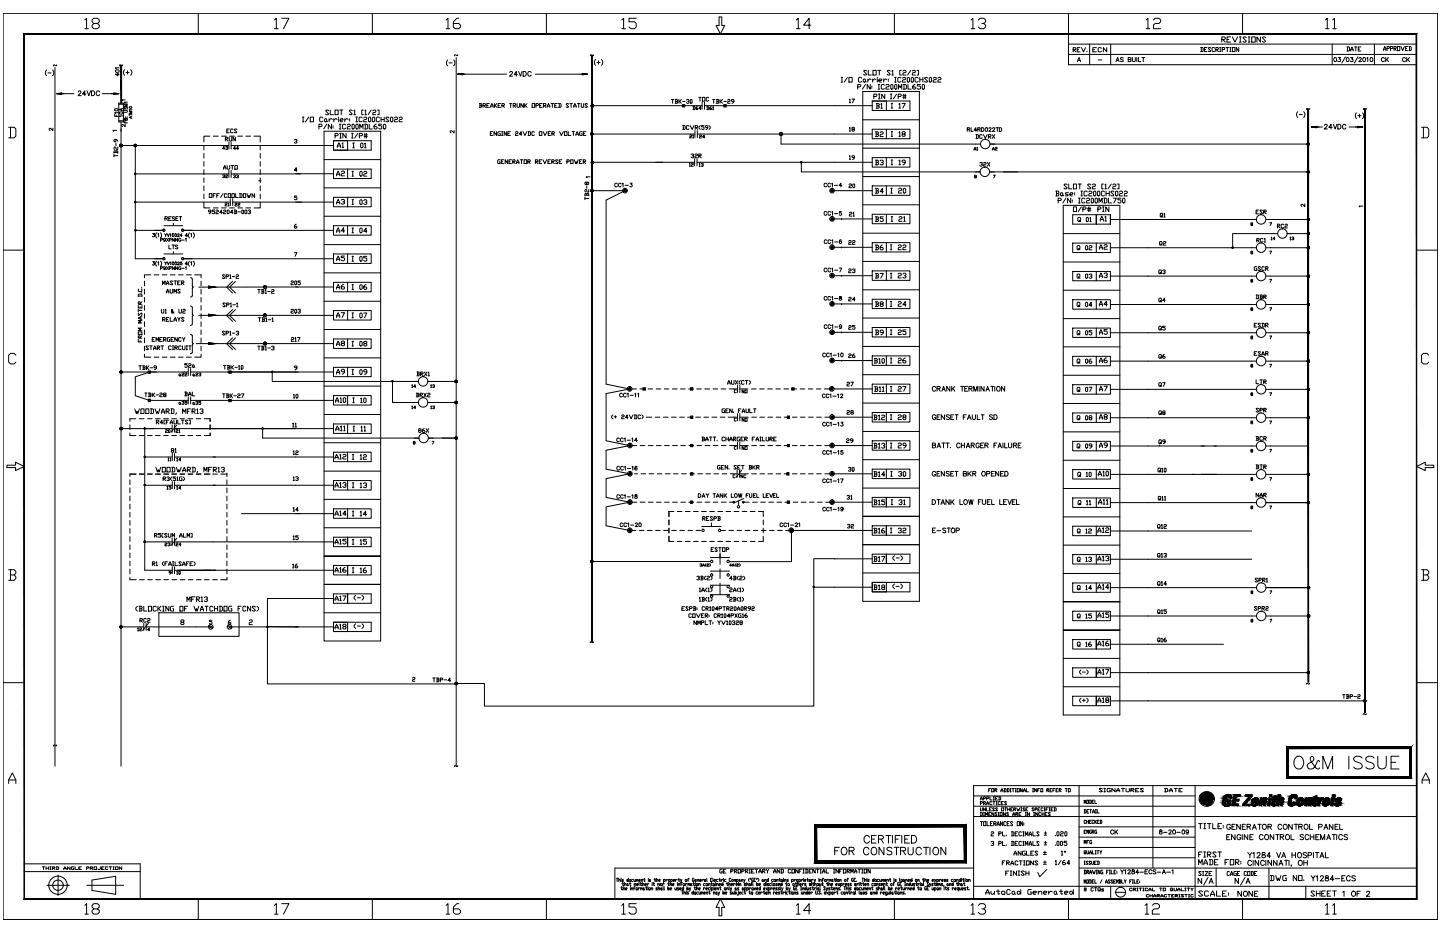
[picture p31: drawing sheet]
<svg xmlns="http://www.w3.org/2000/svg" width="432mm" height="279mm" viewBox="0 0 432 279" stroke-linecap="round" stroke-linejoin="round" font-family="sans-serif">
<!-- layer: TITLEBLOCK -->
<g fill="none" stroke="#000" stroke-width=".3">
<path d="M.9 4h430.2v271.6h-430.2zM25.5 6l.5-.5v3.1M25.5 8.6h1M28.1 7l-.5-.5v-.5l.5-.5h1.1l.6 .5v.5l-.6 .5h-1.1l-.5 .5v.6l.5 .5h1.1l.6-.5v-.6l-.6-.5M59.5 4v6.2M82.3 6l.6-.5v3.1M82.3 8.6h1.1M84.5 5.5h2.1l-1.6 3.1M111.6 4v6.2M133.8 6l.5-.5v3.1M133.8 8.6h1M137.6 5.5h-.6l-1.1 1v1.6l.6 .5h1.1l.5-.5v-.6l-.5-.5h-1.7"/>
<path d="M163.8 4v6.2M186.5 6l.5-.5v3.1M186.5 8.6h1.1M190.8 5.5h-2.2v1h1.7l.5 .5v1.1l-.5 .5h-1.1l-.6-.5M215.6 5.1h.8v2.5h.9l-1.3 2.6-1.3-2.6h.9zM238.8 6l.6-.5v3.1M238.8 8.6h1.1M243.1 7.5h-2.1l1.6-2v3.1M268.2 4v6.2M291.2 6l.5-.5v3.1M291.2 8.6h1.1M293.4 6l.5-.5h1.1l.5 .5v.5l-.5 .5h-.6"/>
<path d="M295 7l.5 .5v.6l-.5 .5h-1.1l-.5-.5M320.4 4v15.4h104.4M320.4 13.2h104.4M320.4 16.3h104.4M321.8 14.9h.6l.2-.4-.2-.2h-.6v1.3M322 14.9l.6 .7M323 14.9h.4M323.1 18.5l.5-1.3 .4 1.3M323.3 18.1h.6M323.9 14.3h-.9v1.3h.9M324.3 14.3l.6 1.3 .6-1.3M325.9 15.3v.3"/>
<path d="M326.7 13.2v6.2M327.7 14.9h.5M328.8 14.3h-1.1v1.3h1.1M329.3 18h1.1M330.3 14.5l-.3-.2-.7 .2v.8l.2 .3 .8-.3M331.9 14.3v1.3l-1.1-1.3v1.3M333.1 13.2v6.2M334.6 18.5l.5-1.3 .5 1.3M334.8 18.1h.6M336.8 17.4l-.3-.2-.5 .2v.3l.8 .4-.3 .4-.5-.2M338.3 17.8h.7l.1-.4-.8-.2v1.3l.8-.1v-.4l-.2-.2M339.6 17.2v1.1l.4 .2 .4-.2v-1.1"/>
<path d="M340.9 17.2v1.3M341.4 17.2v1.3h.7M342.4 17.2h.9M342.8 17.2v1.3M343.7 6l.5-.5v3.1M343.7 8.6h1.1M345.9 6l.5-.5h1.1l.5 .5v.5l-.5 .5h-1.1l-.5 .5v1.1h2.1M360 14.2h.6l.2 .2v.9l-.2 .2h-.6M360.2 14.2v1.3M361.2 14.9h.3M361.9 14.2h-.7v1.3h.7M363.1 14.4l-.2-.2-.6 .2 .8 .9-.2 .2-.6-.2"/>
<path d="M364.2 14.4l-.2-.2-.6 .2v.9l.3 .2 .5-.2M364.6 14.9h.5l.3-.5-.8-.2v1.3M364.8 14.9l.6 .6M365.7 15.5h.4M365.7 14.2h.4M365.9 14.2v1.3M366.4 11.8h.8l.2-.5-.2-.2h-.8v1.5M366.5 14.9h.5l.3-.5-.8-.2v1.3M366.6 11.8l.8 .8M367.6 14.2h.8M367.9 11.8h.6M368 14.2v1.3"/>
<path d="M368.8 15.5h.4M368.8 14.2h.4M368.9 14.2v1.3M369 11.1h-1.1v1.5h1.1M369.5 11.1l.8 1.5 .8-1.5M369.5 14.2h.8v1.3h-.8zM371.4 14.2v1.3l-.7-1.3v1.3M371.7 12.6h.5M371.7 11.1h.5M371.9 11.1v1.5M372.6 4v6.2M373.7 11.3l-.2-.2h-.5l-.3 .2 1 1-.2 .3h-.5l-.3-.3"/>
<path d="M374.3 12.6h.5M374.3 11.1h.5M374.5 11.1v1.5M375.3 11.1h1.1v1.5h-1.1zM378 11.1v1.5l-1.1-1.5v1.5M379.5 11.3l-.2-.2h-.5l-.3 .2 1 1-.2 .3h-.5l-.3-.3M397.5 6l.5-.5v3.1M397.5 8.6h1M399.5 13.2v6.2M399.6 6l.5-.5v3.1M399.6 8.6h1.1M400.1 17.3a.56 .56 0 0 1 .7 .6 .56 .56 0 0 1-.7 .5l-.2-.4z"/>
<path d="M401.3 17.2h.6l-.3 .5a.41 .41 0 0 1 .3 .7 .41 .41 0 0 1-.7-.1M403.5 17l-1.1 1.9M403.9 17.3a.53 .53 0 0 1 .7 .6 .53 .53 0 0 1-.9 .4zM403.9 14.1l.8 .2v.8l-.8 .2M404.1 14.1v1.2M405 15.3l.4-1.2 .4 1.2M405 17.2h.7l-.4 .5a.43 .43 0 0 1 .3 .7 .43 .43 0 0 1-.7-.1M405 14.9h.8M406.2 14.1h.7M406.5 14.1v1.2M407.2 17l-1.1 1.9M407.3 14.7h.4"/>
<path d="M407.5 17.5l.5-.3 .2 .4-.8 .9h.9M408.1 14.1h-.8v1.2h.8M408.8 17.3a.56 .56 0 0 1 .7 .6 .56 .56 0 0 1-.7 .5l-.2-.4zM409.8 17.5l.3-.3v1.3M411 17.3a.53 .53 0 0 1 .7 .6 .53 .53 0 0 1-.8 .4zM412.1 13.2v6.2M414.9 15.2l.4-1.3 .3 1.3M414.9 14.7h.7M415.1 17.5a.46 .46 0 0 0-.5-.3 .46 .46 0 0 0-.4 .5v.3a.47 .47 0 0 0 .4 .5 .47 .47 0 0 0 .5-.3M415.5 17.2v1.3M415.8 17.8l.6 .7M415.9 14.5h.5l.2-.4-.7-.2v1.3"/>
<path d="M416.4 17.2l-.9 .9M417 14.5h.5l.2-.4-.7-.2v1.3M418 14.5h.5l.2-.4-.7-.2v1.3M418.2 14.5l.5 .7M419 13.9h.7v1.3h-.7zM420.1 13.9l.5 1.3 .5-1.3M421.4 17.5a.46 .46 0 0 0-.5-.3 .46 .46 0 0 0-.3 .5v.3a.47 .47 0 0 0 .3 .5 .47 .47 0 0 0 .5-.3M421.5 14.5h.3M421.8 17.2v1.3M422.1 17.8l.6 .7M422.2 13.9h-.7v1.3h.7M422.5 13.9l.7 .2v.9l-.2 .2h-.5"/>
<path d="M422.7 13.9v1.3M422.7 17.2l-.9 .9M2.6 38.2h1.6l.6 .5v2.1l-.6 .5h-1.6M3.1 38.2v3.1M426.3 38.2h1.6l.5 .5v2.1l-.5 .5h-1.6M426.8 38.2v3.1M.9 75h6.4M424.8 75h6.3M4.8 106.5l-.6-.6h-1.1l-.5 .6v2.1l.5 .5h1.1l.6-.5M428.4 106.5l-.5-.6h-1.1l-.5 .6v2.1l.5 .5h1.1l.5-.5M2.1 139.5h2.6v-.9l2.6 1.2-2.6 1.3v-.9h-2.6zM424.8 139.8l2.6-1.2v.9h2.6v.7h-2.6v.9z"/>
<path d="M2.6 170.8h1.6l.6 .5v.5l-.6 .6M3.1 172.4h1.1l.6 .5v.5l-.6 .6h-1.6M3.1 170.8v3.2M426.3 170.8h1.6l.5 .5v.5l-.5 .6M426.8 172.4h1.1l.5 .5v.5l-.5 .6h-1.6M426.8 170.8v3.2M.9 204.7h6.4M424.8 204.7h6.3M2.6 234.9v-1.1l1.1-2.1 1.1 2.1v1.1M2.6 233.8h2.2M291.9 238.6h66.5M294 239.8l.3-.9 .3 .9"/>
<path d="M294 239.5h.6M295 239.4h.4l.2-.4-.6-.1v.9M295.9 239.4h.5l.2-.4-.7-.1v.9M296.5 236.9h.3M296.9 238.9v.9h.6M297.1 236.4h-.6v1M297.4 236.4h.6v1h-.6zM297.8 238.9h.4M297.8 239.8h.4M298 238.9v.9M298.3 236.9h.5l.1-.3-.6-.2v1M298.5 236.9l.4 .5"/>
<path d="M298.5 239.4h.3M299.1 238.9h-.6v.9h.6M299.4 238.9l.7 .1-.2 .8h-.5M299.6 238.9v.9M300.1 237.4l.4-1 .3 1M300.1 237h.7M301 236.4l.7 .2v.6l-.7 .2M301.2 236.4v1M302 236.4l.6 .2v.6l-.6 .2M302.1 236.4v1M302.9 237.4h.3M302.9 236.4h.3"/>
<path d="M303 236.4v1M303.5 236.4h.6M303.8 236.4v1M304.4 237.4h.3M304.4 236.4h.3M304.6 236.4v1M305 236.4h.7v1h-.7zM306.5 236.4v1l-.5-1v1M306.9 237.4l.3-1 .3 1M306.9 237h.6M307.8 236.4v1h.6M309.6 237.4h.3"/>
<path d="M309.6 236.4h.3M309.8 236.4v1M310.9 236.4v1l-.7-1v1M311.2 236.9h.3M311.8 236.4h-.6v1M312.1 236.4h.6v1h-.6zM313.9 236.9h.5l.1-.3-.6-.2v1M314.1 236.9l.4 .5M314.8 236.9h.3M315.4 236.4h-.6v1h.6M315.7 236.9h.4M316.4 236.4h-.7v1"/>
<path d="M316.7 236.9h.3M317.3 236.4h-.6v1h.6M317.6 236.9h.5l.1-.3-.6-.2v1M317.7 236.9l.5 .5M319.4 236.4h.7M319.7 236.4v1M320.4 236.4h.5v1h-.5zM323.6 235.5v34M325.9 239.9h.5v.9h-.5zM326.7 239.9l.6 .1v.7l-.6 .1M326.8 239.9v.9M328.1 239.9h-.6v.9h.6"/>
<path d="M328.3 239.9v.9h.6M330.6 236.5l-.3-.1-.7 .1 1 .7-.3 .2-.7-.2M331 236.4h.5M331 237.4h.5M331.3 236.4v1M332.9 236.4l-.9 .1v.7l.9 .2v-.5h-.2M334.4 236.4v1l-1-1v1M334.8 237.4l.5-1 .5 1M334.8 237h1M336.3 236.4h.9M336.7 236.4v1M337.7 236.4v.8l.2 .2 .7-.2v-.8"/>
<path d="M339.1 236.9h.7l.2-.4-.9-.1v1M339.3 236.9l.7 .5M340.5 236.9h.5M341.5 236.4h-1v1h1M342.9 236.5l-.2-.1-.8 .1 1 .7-.2 .2-.8-.2M345.7 235.5v24.6M349.2 236.4l1 .1v.7l-1 .2M349.4 236.4v1M350.6 237.4v-.4l.5-.6 .5 1M350.6 237h1M352.1 236.4h.9M352.6 236.4v1"/>
<path d="M353.5 236.9h.5M354.5 236.4h-1v1h1M358.4 235.5v34M359.8 238.7h.1M359.8 238.8l.1 .2M359.8 238.8h.1M359.8 238.7l.1 .2M359.9 239.7v.2M359.9 239.9h.1M359.9 239.7h.1M359.9 238.5l-.1 .2M359.9 239.8h.1"/>
<path d="M359.9 239.6v.1M359.9 239.7l.1 .1M359.9 239.9v.1M359.9 240h.8M360 239.8h.1M360 239.8v.1M360.1 239.9h.1M360.2 239.1h.1M360.2 239.2h.1M360.2 239l.1 .4M360.2 238.9h.1M360.2 238.9v.1"/>
<path d="M360.2 239h.1M360.2 238.9h.4M360.2 239.1h.5M360.2 239.2h.6M360.2 239.3l.8 .2-.1-.2M360.2 239h.5M360.2 238.8h.1M360.2 238.7h.5M360.3 239.8h.1M360.3 239.4l.8 .1M360.3 238.7l-.1 .1M360.3 238.6h.4"/>
<path d="M360.3 238.7h.4M360.3 238.6v.1M360.3 239.4v.1M360.3 239.5h.1M360.3 238.6h.1M360.3 239.5h1.1M360.3 238.5h.7M360.3 239.5l.1 .1M360.4 239.7h.1M360.4 239.6h.1M360.4 238.5h.1M360.4 239.7h.5"/>
<path d="M360.4 239.7l-.1 .1M360.4 238.4l-.1 .2M360.4 239.6v.1M360.4 238.4h.1M360.5 238.3h2.7M360.5 238.3h.1M360.5 238.2h.1M360.6 238.1l2.5 .1M360.6 238.1l-.1 .1M360.6 238.9h.1M360.6 238.8l.1 .2M360.6 238.1h2.4"/>
<path d="M360.7 240h.1M360.7 238.7h.1M360.7 238.8h.1M360.7 239v.1M360.7 238.8h-.1M360.7 239.9h.1M360.7 239.2h.1M360.7 238.6h.1M360.7 238.6v.2M360.7 239.9l-.1 .1M360.7 238h.9M360.7 238.6v.1"/>
<path d="M360.8 239.8l-.9 .1M360.8 239.2h.1M360.8 238l-.2 .1M360.8 239.8h.1M360.8 239.2l.1 .1M360.8 238.5l.1 .1M360.8 238.5v.1M360.8 239.8l-.6 .1M360.8 237.9v.1M360.9 239.7l-.1 .1M360.9 237.9h-.1M360.9 237.9h.6"/>
<path d="M360.9 239.3h.1M360.9 237.9h.1M360.9 238.7h.1M360.9 238.6h.1M360.9 238.9h.1M360.9 238.6v.2M360.9 239.4h.1M360.9 238.8h.1M361 239.7h.1M361 239.7h-.1M361 238.6h.1M361 238.6l-.1 .2"/>
<path d="M361 239.6h.1M361 238.5h.1M361.1 239.5h.1M361.1 238.5h-.1M361.1 237.8h.4M361.1 238.4h.1M361.1 237.8l-.2 .1M361.1 238.4l-.7 .1M361.1 239.6l-.1 .1M361.2 238.4h.1M361.2 239.5h.1M361.2 239.6h-.8"/>
<path d="M361.2 237.7h.3M361.2 239.9v.1M361.2 238.3h.1M361.2 238.8h.1M361.2 239.9h.1M361.2 238.3l-.1 .2M361.3 239.9h-.1M361.3 239.5h.1M361.3 238.9h-.1M361.3 238.3h.1M361.3 238.3l-.9 .1M361.3 239.9h.1"/>
<path d="M361.3 239.5l-.2 .1M361.3 239.2h.1M361.3 239.8h.1M361.3 238.8h.1M361.3 239.9l-.3 .2M361.3 239.8v.1M361.3 240h-.2M361.4 239.8h.1M361.4 239.5h.1M361.4 238.8h.1M361.4 237.6h.4h-.2M361.4 238.6h.1"/>
<path d="M361.4 238.7l-.1 .1M361.4 237.6v.1M361.4 238.2v.1M361.4 239.8v.1M361.4 238.8l-.1 .1M361.4 239.2h.1M361.4 238.7h.1M361.4 238.7h-.1M361.5 238.6l-.1 .1M361.5 238.6h.1M361.5 238.2h.1M361.5 239.2h-.1"/>
<path d="M361.5 238.6l-.1 .2M361.5 237.9h.1M361.5 239.1h.1M361.5 239.1l-.1 .1M361.5 239v.2M361.5 238.5v.1M361.5 238h.1M361.5 237.8v.1M361.5 237.9v.1M361.6 238h.1M361.6 238v.1M361.6 238.1h.1"/>
<path d="M361.6 237.6l-.1 .2M361.7 238.9l-.2 .2M361.7 238.9h.1M361.7 238.2h.1M361.7 237.6l-.6 .2M361.7 240h.1M361.7 238.2l.1 .2M361.7 239.8h.1M361.7 239.7h.1M361.7 238.3h.1M361.7 238.1h.1M361.7 239.7h.2"/>
<path d="M361.8 238.6v.1M361.8 238.3h.1M361.8 238.3h.6M361.8 238.3v.3M361.8 238.7v.1M361.8 239.6l-.1 .3M361.8 239.2h.1M361.8 239.8h.1M361.8 239.9l-.1 .1M361.8 239.9h.1M361.8 238.5h.1M361.8 238.4h.1"/>
<path d="M361.8 238.1h.1M361.8 238.5h.4M361.8 239.8v.5M361.8 239.6h.1M361.8 239.7h.1M361.8 238.8h.1M361.8 239.8h-.1M361.9 239.2h.1M361.9 239.1h.1M361.9 239.1l-.1 .1M361.9 237.6h.3M361.9 239.6l-.1 .2"/>
<path d="M361.9 239.5l-.1 .1M361.9 238.8l.2 .1M361.9 239.2h-.1M361.9 239.6h-.1M361.9 238.8v.3M361.9 239.6h.1M362 239.2h.1M362 239.5h.1M362 238h.1M362 239h.1M362 238.9h.1M362 238l-.1 .1"/>
<path d="M362 239l-.2 .2M362 239.2h-.1M362 239.5l-.1 .1M362 239.1v.1M362 238h.8M362 239.1h.1M362.1 239.1h-.1M362.1 239.4l-.2 .1M362.1 238.7h.1M362.1 238.9v.1M362.1 239.4h.1M362.1 238.7l-.4 .2"/>
<path d="M362.1 239l-.2 .1M362.1 239v.1M362.2 239.8h.1M362.2 239.9h.1M362.2 238.6h.1M362.2 238.6h-.4M362.2 238.6l-.1 .3M362.2 239.8v.3M362.2 240h.1M362.2 239.3h.1M362.2 239.3v.1M362.2 239.7h.1"/>
<path d="M362.2 238.5h.1M362.2 239.7h.2M362.3 240h.1M362.3 238.5h.1M362.3 237.9h.1M362.3 239.7h.2M362.3 238.5l-.5 .2M362.3 239.7l-.1 .1M362.3 238.4l-.1 .2M362.3 239.9v.4M362.3 239.6h.1M362.3 238.4h.1"/>
<path d="M362.3 238.4l-.5 .1M362.3 239.8l-.1 .1M362.4 239.5h.1M362.4 239.7h.1M362.4 237.9h.1M362.4 239.5h1v.2M362.4 237.9h-.2M362.4 239.7h-.1M362.5 239.5h.1M362.5 238.3h.1M362.5 238.3h-.1M362.5 238.8h.1"/>
<path d="M362.5 237.9h.1M362.5 238.7h.1M362.5 239.5l-.2 .2M362.5 239.2h.1M362.5 239.6h.1M362.5 239.6v.1M362.5 238.6v.1M362.6 239.5h.1M362.6 238.6h.1M362.6 238.2h.1M362.6 238.6l-.1 .1M362.6 239.6h.1"/>
<path d="M362.6 240h.1M362.6 237.9l.1 .1M362.6 237.9h.1M362.6 238.6h-.1M362.6 238.6l-.1 .2M362.6 240h.2M362.7 239.2h.1M362.7 239.6h.1M362.7 239.9h.1M362.7 238h.2M362.7 239.9l-.1 .2h.3M362.7 238.9h1"/>
<path d="M362.7 239.9l.2 .2M362.8 239.5h.1M362.8 240h.1M362.8 238.9l-.1 .1M362.8 238.2h.1M362.8 239.2h.1M362.8 238.2v.1M362.8 238.9h.1M362.8 238.3h.1M362.8 238h.1M362.8 239.2h1M362.9 239.6h.1"/>
<path d="M362.9 238.8h.1M362.9 238l.1 .1M362.9 238.9h.8M362.9 238.3l.5 .1M362.9 238.9h-.1M362.9 239.2h.1M362.9 239.6l.5 .1M362.9 238.7v.1M362.9 238.7h.8M362.9 238.3v.4M362.9 239.2v.3M362.9 239.2v.1"/>
<path d="M362.9 239.3h.1M362.9 238.6h.7M362.9 238.5h.1M362.9 238.4h.1M362.9 238.4l.6 .1M362.9 238.5h.6M362.9 238.7h.7M363 239.7h.1M363 239.7h.5M363 238.1h.1M363.1 239.7h.1M363.1 239.7l.1 .3"/>
<path d="M363.1 238.2h.1M363.1 239.9h.4M363.2 240h.3M363.2 240h.1M363.2 238.2l.6 .9M363.4 239.4h.1M363.4 239.5h-.6M363.4 239.3v.2M363.4 239.3h.1M363.4 239.6h.1M363.4 238.4h.1M363.4 239.6h-1.1"/>
<path d="M363.4 239.3h-.5M363.4 239.7h.1M363.5 239.7l-.4 .1M363.5 239.7h.1M363.5 239.7v.3M363.5 239.2l-.1 .1M363.5 239.2h.1M363.5 240h.1M363.5 239.9h.1M363.6 239.2l.2 .1M363.8 239.1h-1.2M363.8 239.3h.1"/>
<path d="M363.8 239.1v.1M363.8 239.3l.1 .1M363.8 239.2v.1M363.8 239.2h.1M363.8 239.4h.1M363.8 239.1l-1.3 .1M363.8 239.3v.1M363.9 239.5v.3M363.9 239.5h.1M363.9 239.4v.1M424.8 235.5h-132.9v34M426.4 234.9v-1.1l1.1-2.1 1.1 2.1v1.1"/>
<path d="M426.4 233.8h2.2M7.3 259h34.8v10.5M12.7 259.9h.7M13.1 259.9v.8M13.8 259.9v.8M14.6 259.9v.8M15 259.9h.3M15.1 259.9v.8M16.9 259.9l.7 .1v.5l-.7 .2M17 259.9v.8M21 259.9v.8l-.8-.8v.8M22.2 259.9l-.8 .1 .2 .7h.6v-.4h-.3"/>
<path d="M22.5 259.9v.8h.8M24.4 259.9h-.8v.8h.8M28.2 259.9h.8v.8h-.8zM30.1 259.9v.6h-.7M31.2 259.9h-.7v.8h.7M32.4 260h-.8v.5h.8M32.7 259.9h.8M33.1 259.9v.8M33.9 259.9h.4M34.1 259.9v.8M34.6 259.9h.8v.8h-.8zM36.5 259.9v.8l-.7-.8v.8"/>
<path d="M291.9 241.7h66.5M291.9 244.8h132.9M294 243.6l.6 .1v.7l-.6 .1M294 242.2l.1 .9 .5-.1v-.8M294 240.8h.4l.2-.3-.6-.2v1M294 246.3h.7M294.1 243.6v.9M294.3 246.3v1.2M294.9 240.8h.5l.1-.3-.6-.2v1M294.9 243.6h.3M294.9 244.5h.3M295 246.3h.6v1.2h-.6z"/>
<path d="M295.1 243.6v.9M295.1 240.8l.4 .5M295.5 242.2v.9l-.6-.9v.9M295.5 244.5v-.9l.3 .6 .4-.6v.9M295.8 242.2v.9h.6M295.8 241.3l.4-1 .3 1M295.8 240.9h.7M296 246.3v1.2h.6M296.5 244.1h.3M296.7 242.6h.3M297 246.9h.3M297.1 243.6h-.6v.9h.6"/>
<path d="M297.2 249.5l.2-.1 .6 .1-.2 .5-.6 .2v.4h.8M297.2 252.4l.6-.2 .2 .5-.4 .2M297.3 242.2h-.6v.9h.6M297.4 240.5l-.1-.2-.5 .2 .1 .8 .5-.2M297.7 246.3h-.7v1.2h.7M297.7 240.3h.7M297.8 252.9l.2 .2-.2 .4-.6-.2M298 246.9l.7-.2-.2-.4h-.5v1.2M298 243.6v.9l-.6-.9v.9M298 240.3v1M298.2 246.9l.5 .6M298.2 242.3l-.5-.1-.1 .1 .6 .7h-.6"/>
<path d="M298.7 240.3h.3M298.7 241.3h.3M298.8 240.3v1M299 247.5l.3-1.2 .3 1.2M299 243.7h-.7l.7 .7-.2 .1-.5-.1M299 247.1h.6M299.1 242.3l-.4-.1-.2 .1 .6 .7h-.6M299.3 243.6h.3M299.3 244.5h.3M299.4 243.6v.9M299.5 250h.5l.2-.5-.7-.1v1.2M299.5 252.9h.5l.2-.5-.7-.2v1.3"/>
<path d="M299.9 243.6h.6v.9h-.6zM299.9 240.5l-.1-.2-.5 .2 .2 .8 .4-.2M300.3 240.8h.3M300.3 242.2h.7v.9h-.7zM300.5 258.7h.5M300.6 249.4v1.2h.8M300.6 252.2v1.3h.8M300.7 246.3v1.2l-.7-1.2v1.2M300.9 240.3h-.6v1h.6M301.3 242.2h.6M301.4 258.1h-.9v1.2M301.5 243.6v.9l-.6-.9v.9"/>
<path d="M301.6 242.2v.9M301.7 246.5l-.2-.2-.5 .2 .2 1 .5-.2M301.8 250.4v.2M301.8 253.3v.2M301.8 258.7h.7l.2-.4-.2-.2h-.7v1.2M301.9 240.5l-.5-.2-.2 .2 .7 .6-.2 .2-.5-.2M302 246.9h.4M302.1 258.7l.6 .6M302.1 242.2v.9M302.1 242.6h.7M302.4 243.7h-.6l.6 .7-.1 .1-.5-.1M302.7 246.3h-.7v1.2h.7"/>
<path d="M302.8 242.2v.9M303.1 242.6h.3M303.1 259.3l.4-1.2 .5 1.2M303.1 258.9h.9M303.3 249.4l.7 .1v.9l-.2 .2h-.5M303.3 252.2h.5l.2 .2v.9l-.7 .2M303.5 249.4v1.2M303.5 252.2v1.3M303.7 246.5l-.5-.2-.2 .2 .7 .8-.2 .2-.5-.2M303.7 244.5l.3-.9 .3 .9M303.7 242.2h-.6v.9h.6M303.7 244.2h.6"/>
<path d="M304 242.6h.4l.2-.3-.6-.1v.9M304.1 256.4l.4-1.2 .4 1.2M304.1 256h.8M304.1 242.6l.5 .5M304.4 250h.4M304.4 252.9h.4M304.6 244.1h.5l.1-.4-.6-.1v.9M304.8 244.1l.4 .4M304.9 242.2l.3 .9 .1-.5 .2 .5 .3-.9M305 246.3h.7v1.2h-.7zM305.2 249.4h-.8v1.2h.8M305.2 252.2h-.8v1.3h.8"/>
<path d="M305.2 258.3l-.2-.2-.6 .2v.8l.2 .2 .6-.2M305.6 244.1h.3M305.7 258.1h.8M306.1 258.1v1.2M306.1 243.1h.3M306.1 242.2h.3M306.2 255.2v1.2l-.9-1.2v1.2M306.2 243.6h-.6v.9h.6M306.3 242.2v.9M306.3 249.5l-.2-.1-.6 .1v.9l.2 .2 .6-.2M306.3 252.4l-.2-.2-.6 .2v.9l.2 .2 .6-.2M306.7 246.3v1.2l-.7-1.2v1.2"/>
<path d="M306.7 250.6h.4M306.7 249.4h.4M306.7 253.5h.4M306.7 252.2h.4M306.9 249.4v1.2M306.9 252.2v1.3M306.9 258.1h.5M306.9 259.3h.5M307 246.7v.2M307 247.1v.2M307.1 258.1v1.2M307.3 242.3l-.5-.1-.1 .1 .6 .7h-.6"/>
<path d="M307.4 250.6v-1.2l.4 .8 .4-.8v1.2M307.4 253.5v-1.3l.4 .9 .4-.9v1.3M307.4 255.2h-.6l-.2 .2v.8l.2 .2h.6v-.6h-.2M307.4 243.6h.3M307.4 244.5h.3M307.6 243.6v.9M307.6 242.6h.3M307.8 258.1h.8v1.2h-.8zM307.8 255.2v1.2h.9M308.2 242.2h-.6v.9h.6M308.6 250.6l.4-1.2 .3 1.2M308.6 253.5l.4-1.3 .3 1.3"/>
<path d="M308.6 250.2h.7M308.6 253.1h.7M308.7 243.6v.9l-.6-.9v.9M309.1 255.8h.4M309.7 249.4v1.2h.8M309.7 252.2v1.3h.8M309.9 258.1v1.2l-.9-1.2v1.2M309.9 255.2h-.8v1.2h.8M309.9 243.6h.4M309.9 244.5h.4M310 242.3l-.1-.1-.5 .1 .6 .7h-.6M310.1 243.6v.9"/>
<path d="M310.4 242.6h.4l.2-.3-.6-.1v.9M311.2 258.3l-.2-.2-.7 .2 .9 .8-.2 .2-.7-.2M311.2 255.4l-.2-.2-.6 .2 .8 .8-.2 .2-.6-.2M311.2 243.6v.9l-.6-.9v.9M311.2 242.6h.3M311.6 249.5l-.2-.1-.5 .1 .7 .9-.2 .2-.5-.2M311.6 252.4l-.6-.2-.1 .2 .7 .9-.2 .2-.5-.2M311.8 242.2h-.6v.9h.6M312.1 243.7h-.6v.7l.2 .1 .4-.1M312.5 244.1h.6M312.5 243.6v.9M312.8 242.3l-.2-.1-.4 .1v.7h.6"/>
<path d="M312.9 259.1h.8M312.9 258.5h.8M312.9 256.2h.8M312.9 255.6h.8M313.1 243.6v.9M313.1 243.1h.3M313.1 242.2h.3M313.1 250.4h.8M313.1 249.7h.8M313.1 253.3h.8M313.1 252.7h.8M313.2 242.2v.9"/>
<path d="M313.3 255.2v.8M313.3 258.1v.8M313.4 244.1h.3M313.5 249.4v.8M313.5 252.2v.9M313.7 242.6h.3M314 243.6h-.6v.9h.6M314.3 242.2h-.6v.9M314.6 243.1h.3M314.6 242.2h.3M314.7 242.2v.9M315 243.7h-.7l.7 .7-.2 .1-.5-.1"/>
<path d="M315.2 242.6h.3M315.8 242.2h-.6v.9h.6M316.1 242.2l.6 .1v.7l-.6 .1M316.2 242.2v.9M316.5 258.2l.2-.2v1.2M316.5 250.4v.2M316.5 253.3v.2M316.5 259.2h.4M316.9 249.5l.2-.2 .5 .2v.9l-.3 .2-.4-.2zM316.9 252.4l.2-.2 .5 .2v.9l-.3 .2-.4-.2zM318 249.5l.2-.2 .6 .2-.2 .5-.6 .2v.4h.8M318 252.4l.2-.2 .4 .2v.9l-.2 .2-.4-.2z"/>
<path d="M318.2 258l-.9 1.2M318.2 255.3l.3-.2v1.2M318.2 256.3h.5M319.1 255.3l.2-.2 .2 .2-.2 .2zM319.3 249.5l.2-.2 .4 .2v.9l-.2 .2-.4-.2zM319.3 258l-.7 .4v.6l.7 .2 .2-.2-.2-.4h-.7M319.9 252.2h-.8v.4h.6l.2 .2-.2 .7-.6-.2M320.8 258.8h-.9l.7-.8v1.2M323.6 247.9h34.8M323.6 251h34.8M323.6 254.1h34.8M323.6 257.1h34.8"/>
<path d="M325.1 252.9v-1l.2 .7 .3-.7v1M325.1 240.8v-.9l.2 .6 .3-.6v.9M325.1 242.7l.5 .2v.7l-.5 .1M325.1 249.4h.2M325.1 258.2h.2M325.1 259.1h.2M325.2 242.7v1M325.2 258.2v.9M325.3 255.7l.2 .1-.3 .2v-1l.4 .2-.1 .6 .1 .2M325.6 246h-.5v.7l.1 .2 .4-.2M325.6 248.8h-.5v1h.5M325.9 246.4h.5"/>
<path d="M325.9 245.9v1M325.9 255l.2 1 .3-.2v-.8M325.9 252.4h.3M325.9 243.2h.3M326.2 258.3h-.6l.6 .7-.1 .1-.5-.1M326.4 248.8v1l-.5-1v1M326.4 245.9v1M326.5 251.9h-.6v1M326.5 242.7h-.6v1h.6M326.7 246.4h.2M326.7 256l.3-1 .3 1M326.7 255.7h.6"/>
<path d="M326.8 242.7h.5M327 258.3h-.5l.5 .7-.1 .1-.4-.1M327 242.7v1M327.2 245.9h-.5v1h.5M327.3 248.8l-.6 .2 .1 .8h.5v-.4h-.2M327.3 258.2l.2 .9 .4-.1v-.8M327.3 251.9l-.5 .2 .1 .8h.4l-.1-.5M327.5 249.4h.4v-.6h-.4v1M327.5 240.3h.3M327.6 255v1h.5M327.6 243.7l.3-1 .3 1M327.6 249.4l.5 .4"/>
<path d="M327.6 243.4h.6M328 246h-.5l.1 .9 .4-.2M328.2 258.6h.3M328.3 245.9v1M328.4 246.4l.4 .5M328.4 255h.3M328.4 256h.3M328.5 243.7h.3M328.5 242.7h.3M328.6 255v1M328.6 242.7v1M328.8 245.9l-.5 .5"/>
<path d="M328.8 258.2h-.6v.9h.6M328.9 248.8l-.6 .2 .1 .8h.5l-.2-.4M329 255h.5M329 258.2l.6 .1v.7l-.6 .1M329 242.7v1h.6M329 246.4h.3M329.2 258.2v.9M329.2 255v1M329.6 245.9h-.6v1h.6M329.8 245.9l.6 .1v.7l-.6 .2M329.8 255l.3 1M330 245.9v1"/>
<path d="M330.4 255l-.3 .5M333.9 249.1a.46 .46 0 0 0-.5-.3 .46 .46 0 0 0-.3 .5v.3a.46 .46 0 0 0 .3 .4 .46 .46 0 0 0 .5-.3M334.3 248.8v1.2M334.6 249.3l.6 .7M335.2 248.8l-.9 .8M347.8 248.8l-.1 .3a.71 .71 0 0 1 .8 .8l-.7 .1a.51 .51 0 0 1 0-.6 .51 .51 0 0 1 .6-.2v-.4zM348.9 249.5h1M350.5 249.1a.36 .36 0 0 1 .4-.3 .36 .36 0 0 1 .3 .3l-.8 .9h.9M352.9 249.5h1M354.6 248.8a.58 .58 0 0 1 .6 .6 .58 .58 0 0 1-.6 .6l-.2-.5zM356.4 249.2a.39 .39 0 0 1-.6 .3 .39 .39 0 0 1-.1-.6 .39 .39 0 0 1 .6 .1l-.1 1-.5-.1M359.4 259.3v-1.6l.5 1.1 .6-1.1v1.6"/>
<path d="M359.4 246.9h1.1M359.4 256.2h.5M359.9 240l.1 .1M359.9 246.9v1.5M360 240.1v.1M360 240.2h.5M360 240.1h.6M360 240.1h.1M360 240.2h.1M360 240.2l.1 .1M360.1 240.3h.1M360.1 240.3v.1"/>
<path d="M360.1 240.3h.4M360.1 240.4h.1M360.1 240.4h.4M360.1 240.4l.1 .2M360.2 240.5h.3M360.2 240.6h.1M360.2 240.6h.3M360.3 240.6h.3M360.3 240.6l.1 .1M360.4 240.7v.1M360.4 240.7h.3M360.4 240.8h.1"/>
<path d="M360.5 255.4h-1.1v1.5M360.5 240.2v.1M360.5 240.3h.1M360.5 240.4h.1M360.5 240.5h.1M360.5 240.8h2.7M360.5 240.3v.3M360.5 240.5v.1M360.5 240.8l.3 .2M360.5 240.6h.1M360.5 240.6l.2 .1M360.5 240.1v.1"/>
<path d="M360.6 240.6h.1M360.6 240.1h.1M360.6 240.6v.1M360.6 240.7h.1M360.6 240.9h.1M360.6 240h.1M360.6 240.9h2.5M360.6 240h-.7M360.6 240v.1M360.7 240.7v.1M360.7 240.8h.1M360.8 241h.1"/>
<path d="M360.8 241h2.3M360.8 241l.1 .1M360.8 240.8h.1M360.9 241.1h.1M360.9 240.8h.1M360.9 240.3h.1M360.9 240.4h.1M360.9 240.3h.3M360.9 240.3h.2M360.9 240.4h.2M360.9 240.2h.1M360.9 240.2v.2"/>
<path d="M360.9 241.1h.2M361 259.3v-.5l.5-1.1 .5 1.1v.5M361 241.1h.1M361 246.9h.5M361 258.8h1M361 255.4h.5M361 256.9h.5M361 248.4h.5M361 240.1l-.1 .1M361 240.4h.1M361.1 241.1h.1M361.1 240.4h.1"/>
<path d="M361.1 241.1h.5M361.1 241.1l.1 .1M361.1 240.3h.1M361.2 240.3l-.1 .1M361.2 240.3h.1M361.2 241.2h.1M361.2 240.2v.1M361.2 240.1h.1M361.2 240.1v.1M361.2 246.9v1.5M361.2 255.4v1.5M361.2 240.2h-.3"/>
<path d="M361.3 240v.1M361.3 240.1h-.4M361.3 240.7h.8M361.4 241.2h.1M361.4 240.6h.6M361.4 240.6h.1M361.5 241.2h.1M361.5 240.5l-.1 .1M361.5 240.5h.1M361.5 240.5h.4M361.5 240.4h.4M361.5 240.4v.1"/>
<path d="M361.6 241.5h.2M361.6 241.1h.1M361.6 240.3l-.1 .1M361.6 240.3h.1M361.6 240.3h.2M361.6 240.2h.1M361.6 240.1v.2M361.6 240.2h.2M361.7 240v.1M361.7 241.1h-.1M361.7 240.1h-.1M361.7 240.1h.1"/>
<path d="M361.8 241.1h.1M361.8 241.1h-.1M361.8 240h.1M361.8 240.1h.1M361.8 240.2h.1M361.8 240.3h.1M361.8 241.5h.1M361.8 241l-.9 .1M361.8 240.3l.1 .2M361.9 241.5h.2M361.9 240.5h.1M361.9 240.5l.1 .1"/>
<path d="M361.9 241.5h.1M361.9 241h.1M362 241.5h.1M362 256.2h.9l.2-.5-.2-.3h-.9v1.5M362 241h.1M362 246.9h1.1M362 241.4v.1M362.1 241.4h.1M362.1 240.7l.1 .1M362.1 240.7l-1.2 .1M362.1 241.1l.1 .2M362.1 241v.1"/>
<path d="M362.2 240.1h.1M362.2 240.1v.1M362.2 241.4l-.3 .1M362.2 241.1h.8M362.2 241.1h.7M362.2 240.2h.1M362.2 241.3h.1M362.2 241.3l-.1 .1M362.2 241.4l-.1 .1M362.2 241.4h.1M362.2 240.8h.1M362.2 240.3h.1"/>
<path d="M362.2 240.3h.2M362.2 241.2h.5M362.2 241.3h.4M362.3 240.8h.2M362.3 240.1h.1M362.3 240.3h.5M362.3 240.3h.2M362.3 240.2h.1M362.3 256.2l.8 .7M362.3 240.2v.1M362.3 240.3h.1M362.4 240.4h.1"/>
<path d="M362.4 240.3l.1 .1M362.4 240.3h.1M362.4 240.4l.1 .1M362.5 240.5h.1M362.5 240.8h.1M362.6 241.4h-.3M362.6 240.5h.1M362.6 241.4h-.5M362.6 257.7h.8l.3 .3v1l-.3 .3h-.8M362.6 241.3v.1M362.6 240.8h.1M362.6 246.9v1.5"/>
<path d="M362.6 240.3h.1M362.6 240.4h.1M362.6 241.3h.1M362.6 240.4l-.1 .1M362.7 240.8h.1M362.7 240.3h.1M362.7 240.3h.2M362.7 240.3l-.1 .1M362.7 240.1l.2 .1M362.7 240.2h.1M362.7 240.2v.1M362.8 241.2l-.1 .1"/>
<path d="M362.8 240.8h-.1M362.8 240.8h.1M362.8 240.3h.1M362.8 240l-.1 .3M362.9 240.7l-.1 .1M362.9 240.7h.1M362.9 240.2h.1M362.9 240.1h.1M362.9 257.7v1.6M362.9 241.1l-.1 .1M363 240.6h.1M363.1 241h.1"/>
<path d="M363.1 240.6h.3M363.1 241l-.2 .1M363.1 240.5v.1M363.1 240.5h.3M363.1 240.4h.3M363.1 240.5h.1M363.1 240.4v.1M363.2 240.8l-.1 .2M363.2 240.8h.1M363.2 240.3l-.1 .1M363.2 240.3h.1M363.2 240.2v.1"/>
<path d="M363.2 240v.2M363.2 240.3h.3M363.2 240.2h.3M363.2 240.1h.3M363.3 240.7l-2.9 .1M363.3 240.7h.1M363.3 240.7h-.4M363.4 240.6h.1M363.4 240.6l-.4 .1M363.4 240.5h.1M363.4 240.5l-.4 .1M363.4 240.5l-.1 .2"/>
<path d="M363.5 240.3l-.1 .2M363.5 240v.3M363.7 246.9v1.5h1M364.2 258.5h.5M364.7 255.7l-.3-.3h-.5l-.2 .3 1 1-.3 .2h-.5l-.2-.2M365.2 257.7h-1v1.6h1M365.2 255.4h1.1M365.2 247.7h.5M365.7 255.4v1.5M366.3 246.9h-1.1v1.5h1.1M366.8 247.4v.3M366.8 247.9v.3"/>
<path d="M367.3 258.5h.5M367.8 250.9h.6M368.4 257.7h-1.1v1.6M368.8 250.2h-1v1.5h1M368.9 257.7h1.1v1.6h-1.1zM369 247.5a.66 .66 0 0 0-1-.1 .66 .66 0 0 0 0 1 .66 .66 0 0 0 1-.1v-.3h-.4M369.4 247.8h.6M370.3 250.2v1.5l-1-1.5v1.5M370.4 247.1h-1v1.5h1M370.5 258.5h.8l.2-.5-.2-.3h-.8v1.6M370.8 258.5l.7 .8M371.9 247.1v1.5l-1-1.5v1.5"/>
<path d="M372 250.5a.63 .63 0 0 0-.8-.2 .63 .63 0 0 0-.3 .8 .56 .56 0 0 0 .5 .6 .56 .56 0 0 0 .6-.4v-.2h-.3M372.1 258.2v.3M372.1 258.8v.2M372.5 247.8h.6M372.5 250.2v1.5M373.5 247.1h-1v1.5h1M373.9 247.8l1-.1v-.5l-1-.1v1.5M374.2 255.6l.6 .7 .6-.7M374.2 250.2v1.5l-1.1-1.5v1.5M374.5 247.8l.5 .8M374.8 256.3v.8M374.8 250.9h.6"/>
<path d="M375.3 258.3a.59 .59 0 0 0-.7-.4 .59 .59 0 0 0-.4 .6v.4a.6 .6 0 0 0 .4 .5 .6 .6 0 0 0 .7-.3M375.5 248.6l.6-1.5 .6 1.5M375.7 255.9l.4-.3v1.5M375.8 250.2h-1v1.5h1M375.8 257.9v1.5M375.8 248.1h.7M377 256l.2-.4 .6 .3-.9 1.2h1M377.2 247.1h1M377.4 257.9v1.5l-1-1.5v1.5M377.7 247.1v1.5M378.5 255.7v.4l.9 .5a.51 .51 0 0 1-.5 .6 .51 .51 0 0 1-.4-.7l.9-.5-.3-.4zM378.8 250.5a.67 .67 0 0 0-1 0 .67 .67 0 0 0 0 .9 .67 .67 0 0 0 .9 .1l.1-.2"/>
<path d="M379.2 258.3a.59 .59 0 0 0-.7-.4 .59 .59 0 0 0-.5 .6v.4a.6 .6 0 0 0 .5 .5 .6 .6 0 0 0 .7-.3M379.4 250.4a.68 .68 0 0 1 1 .6 .68 .68 0 0 1-1 .5l-.2-.4zM379.6 257.9v1.5M380.2 247.8l1-.1v-.5l-1-.1v1.5M380.7 247.8l.6 .8M381 256.6h-1.1l.7-1v1.5M381.3 257.9v1.5l-1.1-1.5v1.5M381.9 250.2v1.5l-1-1.5v1.5M382.5 250.2h1.1M382.8 255.6l.6 1.5 .6-1.5M382.9 257.9v1.5l-1-1.5v1.5M383 250.2v1.5"/>
<path d="M383.5 259.4l.6-1.5 .6 1.5M383.7 258.9h.8M383.9 250.9l.9-.1 .2-.3-.2-.3h-.9v1.5M384.3 257.1l.7-1.5 .5 1.5M384.3 247.5a.63 .63 0 0 0-.8-.3 .63 .63 0 0 0-.3 .8 .57 .57 0 0 0 .5 .6 .57 .57 0 0 0 .6-.3M384.4 250.9l.6 .8M384.6 256.6h.7M385.2 257.9h1M385.7 257.9v1.5M385.8 250.2a.71 .71 0 0 1 .9 .8 .71 .71 0 0 1-1.1 .5l-.1-.7zM386.5 257.9v1.5M387.1 250.2v1.5h.9"/>
<path d="M387.3 259.4h-.2h.2l-.2 .3M387.4 256.3h1.1M387.4 255.6v1.5M387.5 247.1v1.5l-1.1-1.5v1.5M388.1 247.1h1M388.5 255.6v1.5M388.6 247.1v1.5M389.2 255.8l.2-.1a.71 .71 0 0 1 .9 .7 .71 .71 0 0 1-1.1 .5zM389.4 247.8l1.1-.1v-.5l-1.1-.1v1.5M390 247.8l.5 .8M390.9 250.4l-.4-.2-.7 .2 .2 .4 .8 .3 .1 .2-.4 .4-.7-.2M391 258.6h1"/>
<path d="M391 257.9v1.5M391.8 255.8l-.4-.2-.6 .2 .1 .4 .8 .4 .1 .3-.4 .2-.6-.2M392 257.9v1.5M392.2 256.4l1-.1v-.6l-1-.1v1.5M392.5 250.5a.67 .67 0 0 0-1 0 .67 .67 0 0 0 0 .9 .67 .67 0 0 0 .9 .1l.1-.2M392.7 247.1v1.5h.9M392.9 250.9h1.1M392.9 250.2v1.5M393.8 255.6v1.5M394 250.2v1.5M394.4 255.6h1.1M394.6 250.9h.6"/>
<path d="M394.9 255.6v1.5M395.4 247.9l.9-.1 .1-.6-1-.1v1.5M395.6 250.2h-1v1.5h1M395.8 257.1l.6-1.5 .6 1.5M396 251.7v-1.5l.6 1.5 .6-1.5v1.5M396 256.6h.8M397 248.6l.6-1.5 .6 1.5M397.2 248.1h.7M397.4 255.6v1.5h.9M397.8 251.7l.6-1.5 .6 1.5M398 251.2h.8M399.5 250.2h1"/>
<path d="M399.7 247.1v1.5l-1.1-1.5v1.5M400 250.2v1.5M400.3 247.8h.6M400.8 250.2v1.5M401.3 247.1h-1v1.5h1M401.7 247.1v1.5h.9M402.6 250.5a.67 .67 0 0 0-1 0 .67 .67 0 0 0-.1 .9 .67 .67 0 0 0 1 .1l.1-.2M404.1 250.4l-.9-.2-.1 .5 .8 .4 .2 .4-.4 .2-.7-.2M7.3 261.3h34.8M13.8 260.3h.8M14 265.4h6.8M15 260.7h.3"/>
<path d="M15.7 260.3h.6l.2-.3-.8-.1v.8M15.9 260.3l.6 .4M17.4 262.3v6.2M19.1 260.7l.4-.8 .4 .8M19.1 260.4h.8M23.6 260.3h.4M25.5 271.4l.5-.5v3.1M25.5 274h1M25.9 260.3h.6l.2-.3-.8-.1v.8M26 265.4h11.1M27.1 260.3h.5l.2-.3-.7-.1v.8M27.2 260.3l.6 .4"/>
<path d="M27.6 263.8l7.1-1.1v5.4l-7.1-1.2zM28.1 272.5l-.5-.6v-.5l.5-.5h1.1l.6 .5v.5l-.6 .6h-1.1l-.5 .5v.5l.5 .5h1.1l.6-.5v-.5l-.6-.5M30.5 260.3h.3M33.9 260.7h.4M59.5 269.5v6.1M82.3 271.4l.6-.5v3.1M82.3 274h1.1M84.5 270.9h2.1l-1.6 3.1M111.6 269.5v6.1M133.8 271.4l.5-.5v3.1M133.8 274h1M137.6 270.9h-.6l-1.1 1v1.6l.6 .5h1.1l.5-.5v-.5l-.5-.5h-1.7"/>
<path d="M163.8 269.5v6.1M184.8 263.3h.5M185.1 263.3v1M185.5 264l.4-.4 .1 .7M185.5 263.3v1M186.2 266.1h.4M186.2 263.3v.2M186.2 263.6v.7M186.4 265.8v.8l.1 .2 .1-.2M186.5 271.4l.5-.5v3.1M186.5 274h1.1M186.5 264.9h.5"/>
<path d="M186.7 264.5v.9l.2 .1 .1-.1M186.9 266.5l.4-.4v.7M186.9 265.8v1M187 263.6l-.5 .2 .4 .2v.3h-.4M187.2 265.2l.4-.3 .1 .6M187.2 264.5v1M187.6 266.5h.3v-.4l-.3 .2v.3l.3 .2M188.1 263.6l.3 .4-.2 .3-.3-.2zM188.1 264.9l.2 .1-.1 .5-.2-.1zM188.3 265.4l.1 .1M188.4 263.3v1M188.7 264.9h.5"/>
<path d="M188.8 263.6l.3 .2-.1 .5-.3-.2zM188.9 264.5v.9l.2 .1 .1-.1M189 265.8v.2M189 266.1v.7M189.2 266.5l.4-.4 .2 .7M189.2 266.1v.7M189.8 263.6l-.4 .2 .1 .5h.3M190 266.3h.3M190.1 263.6l.1 .7 .4-.3M190.2 265.2l.3-.3 .1 .6M190.2 264.9v.6M190.5 266l-.2-.2-.2 .2v.8"/>
<path d="M190.6 263.6v.7M190.8 270.9h-2.2v1h1.7l.5 .6v1l-.5 .5h-1.1l-.6-.5M190.8 266.1l.4 .2-.1 .5-.4-.2zM190.8 263.8l.1-.2 .2 .4M190.8 263.6v.7M190.9 265.2h.4v-.3l-.4 .1 .1 .5h.3M191.1 263.8l.1-.2 .1 .7M191.4 266.1v.7M191.5 264h.4v-.4l-.4 .2 .2 .5h.2M191.6 264.5v.2M191.6 264.9v.6M191.9 266.3l-.2-.2-.3 .4"/>
<path d="M191.9 264.9h.5M192.1 266.3l.1-.2 .2 .4M192.1 264.5v.9l.1 .1 .2-.1M192.1 266.1v.7M192.2 264l.4-.4 .1 .7M192.2 263.6v.7M192.4 266.3l.1-.2 .1 .7M192.6 265.2l.4-.3 .1 .6M192.6 264.5v1M193 266.1l.2 .2-.1 .5-.3-.2zM193 263.6h.4M193.2 266.6l.1 .2"/>
<path d="M193.2 263.3v.8l.2 .2v-.2M193.4 265.2h.3v-.3l-.3 .1 .1 .5h.2M193.6 266.1h.4M193.8 265.8l.1 1 .1-.2M194.1 264.9v.6M194.3 265.8v.2M194.3 266.1v.7M194.4 263.3v.2M194.4 263.6v.7M194.6 265l-.3-.1-.2 .3M194.6 266.1l.4 .2-.1 .5-.4-.2zM195.1 263.6l-.4 .2 .4 .3-.4 .2"/>
<path d="M195.2 266.5l.4-.4 .1 .7M195.2 266.1v.7M195.6 264.5v.2M195.6 264.9v.6M195.8 264.9h.5M196 264.5v.9l.1 .1 .2-.1M196.1 263.6h.5M196.4 263.3v1l.2-.2M196.8 264l.4-.4 .1 .7M196.8 263.3v1M197.1 266.1l-.4 .2 .3 .2v.3h-.3M197.2 265.2l.4-.3 .2 .6"/>
<path d="M197.2 264.9v.6M197.4 266.5l.4-.4v.7M197.4 265.8v1M197.5 264h.4v-.4l-.4 .2v.3l.4 .2M198.1 264.9l.4 .1-.2 .5-.3-.1zM198.2 266.1l.2 .2-.1 .5-.2-.2zM198.4 266.6l.2 .2M198.7 264.9v.6M198.8 265.8l.1 1M199 263.8l.1-.2 .3 .2-.1 .5h-.3M199 263.6v1M199.2 265.8l.1 1"/>
<path d="M199.2 265l-.2-.1-.3 .3M199.7 263.6v.7M200.2 263.8l-.2-.2-.3 .4M200.2 264.9h.5M200.3 265.8v1M200.4 264.5v.9l.1 .1 .2-.1M200.5 266.1l.2 .2-.1 .5-.3-.3zM200.5 263.6l.4 .2-.1 .5-.4-.2zM200.9 265.2l.4-.3 .1 .6M200.9 264.5v1M201 266.5h.3v-.4l-.3 .2 .1 .5h.2M201.1 263.8l.2-.2 .3 .2-.1 .5h-.4"/>
<path d="M201.1 263.6v1M201.6 265.2h.4v-.3l-.4 .1 .2 .5h.2M201.9 264h.3v-.4l-.3 .2v.3l.3 .2M202.4 266.1l.1 .7 .4-.3M202.6 263.6v.7M202.9 266.1v.7M203 263.8l-.2-.2-.2 .4M203.1 264.5v.2M203.1 264.9v.6M203.3 263.6h.5M203.4 265.2l.3-.3 .1 .6M203.4 264.9v.6"/>
<path d="M203.6 263.3v1l.2-.2M203.6 266.1l-.5 .2 .4 .2v.3h-.4M203.8 266.5h.4v-.4l-.4 .2 .1 .5h.3M204 263.6l.3 .7M204.1 265h.4M204.4 267.1h.4M204.5 263.6l-.5 1M204.6 264.7l-.1-.2-.3 .2v.8M204.6 267.1v1M204.7 266.1l.3 .4-.2 .3-.3-.2zM204.9 264.9l.4 .1-.1 .5-.4-.1zM205 265.8v1"/>
<path d="M205.1 267.7l.3-.3 .1 .7M205.1 267.1v1M205.6 263.6l.3 .2-.1 .5-.3-.2zM205.6 264.9v.6M205.8 267.1v.1M205.8 267.4v.7M206 265.8v1M206.1 265l-.3-.1-.2 .3M206.2 263.8h.4M206.2 266.1l.2 .2-.1 .5-.3-.3zM206.3 265l.1-.1 .2 .3M206.3 264.9v.6"/>
<path d="M206.5 267.4h-.4v.3l.4 .2-.4 .2M206.6 265l.1-.1 .1 .1v.5M206.6 263.5v-.2l-.3 .2v.8M206.7 266.1l.2 .7M207.2 266.1l-.5 1M207.2 264.9l.2 .1-.1 .5-.3-.1zM207.4 265.4l.1 .1M207.6 267.4l.4 .3-.3 .4-.3-.2zM207.8 264.9h.5M208 267.1v1M208 264.5v.9l.1 .1 .2-.1M208.1 263.3l-.5 .2 .1 .8h.4l-.1-.5"/>
<path d="M208.1 266.1h.5M208.3 267.4l.4 .2-.2 .5-.3-.2zM208.3 265.8v.8l.2 .2 .1-.2M208.3 264h.4v-.4l-.4 .2 .2 .5h.2M208.5 264.5v.2M208.5 264.9v.6M208.8 266.5l.4-.4 .1 .7M208.8 265.8v1M208.9 264.9l.3 .1-.1 .5-.3-.1zM209.1 264l.3-.4 .1 .7M209.1 263.6v.7M209.4 267.4l-.5 .2 .1 .5h.4"/>
<path d="M209.5 265.2l.4-.3 .1 .6M209.5 264.9v.6M209.5 266.5h.4v-.4l-.4 .2 .1 .5h.3M209.6 267.4l.1 .7 .4-.4M209.8 264h.4v-.4l-.4 .2 .1 .5h.3M210.1 267.4v.7M210.3 267.6l.2-.2 .1 .3M210.3 267.4v.7M210.5 263.6v.7M210.6 267.6l.1-.2 .1 .7M211 263.8l-.3-.2-.2 .4M211 266.1v.7"/>
<path d="M211 267.7h.4v-.3l-.4 .2v.3l.4 .2M211.3 263.6l.3 .2-.1 .5-.3-.2zM211.4 264.9l-.4 .1 .1 .5h.3M211.5 266.3l-.3-.2-.2 .4M211.6 264.1l.1 .2M211.7 266.5h.4v-.4l-.4 .2 .1 .5h.3M211.8 267.7l.3-.3 .1 .7M211.8 267.4v.7M211.8 264.9l.4 .1-.1 .5-.4-.1zM211.9 263.3l.2 1M212.4 265.2l.4-.3 .1 .6M212.4 264.9v.6"/>
<path d="M212.5 267.4h.5M212.7 267.1v.8l.1 .2 .2-.2M212.9 266.1l-.5 .2 .1 .5h.4M213 263.8h.2M213.1 265.8v.2M213.1 266.1v.7M213.2 264.9h.4M213.4 266.3l.1-.2 .3 .2-.1 .5h-.3M213.4 264.5v.9l.1 .1 .1-.1M213.4 266.1v1M213.5 263.3h-.5v1h.5M213.8 263.3v1"/>
<path d="M213.9 267.6l.1-.2 .1 .3M213.9 267.4v.7M214 264.9l.3 .1-.2 .5-.2-.1zM214.1 264h.4v-.4l-.4 .2 .1 .5h.3M214.1 265.8v.2M214.1 266.1v.7M214.1 267.6l.2-.2 .1 .2v.5M214.3 265.4l.1 .1M214.3 266.5h.4v-.4l-.4 .2 .1 .5h.3M214.6 264.5v.2M214.6 264.9v.6M214.7 267.4l.3 .2-.1 .5-.3-.2z"/>
<path d="M214.9 265.2l.3-.3 .2 .6M214.9 264.9v.6M215 267.9l.1 .2M215 266.5l.4-.4 .1 .7M215 266.1v.7M215.3 263.6l-.5 .2 .1 .5h.4M215.3 267.4l.3 .7M215.5 263.6h.5M215.6 265.2h.4v-.3l-.4 .1 .1 .5h.3M215.7 266.1h.5M215.8 263.3v.8l.1 .2 .1-.2M215.8 267.4l-.5 1"/>
<path d="M216 269.5l1.3 2.5h-.9v2.5h-.8v-2.5h-.9zM216 265.8l.1 1 .1-.2M216.3 263.6v.7M216.5 264.9l.3 .3-.2 .3-.3-.1zM216.5 260.6h-.5l-.2 .2 .2 .9h.5v-.5h-.1M216.8 263.8l-.3-.2-.2 .4M216.8 267.1v1M216.8 264.5v1M216.9 261.2h.4M217 263.3v.2M217 263.6v.7M217 267.4l.3 .2-.2 .5-.3-.4z"/>
<path d="M217.3 266.1l.3 .2-.1 .5-.3-.2zM217.5 267.7h.4v-.3l-.4 .2 .1 .5h.3M217.6 260.6h-.7v1.1h.7M217.7 263.6l-.5 .2 .2 .5h.3M217.8 264.9h.5M217.9 266.5l.3-.4 .2 .7M217.9 266.1v.7M218 264.5v.9l.2 .1 .1-.1M218.5 265.2l.4-.3 .1 .6M218.5 264.5v1M218.6 265.8l.1 1M219 266.1l.2 .7"/>
<path d="M219.1 261.2h.6l.2-.4-.2-.2h-.6v1.1M219.1 263.5l-.1-.2-.3 .2v.6l.1 .2 .3-.2M219.3 265.2h.3v-.3l-.3 .1 .1 .5h.2M219.4 267.4l-.5 .2 .4 .1v.4h-.4M219.4 266.1l-.4 1M219.5 263.6l.4 .2-.2 .5-.3-.2zM219.6 267.4l.2 .7 .3-.4M220 264.9v.6M220.1 263.8l.1-.2 .2 .4M220.1 263.6v.7M220.1 267.4v.7M220.2 261.2h.6l.2-.4-.2-.2h-.6v1.1"/>
<path d="M220.4 263.8v-.2l.2 .2v.5M220.4 267.1v1M220.4 261.2l.6 .5M220.5 265l-.3-.1-.2 .3M220.5 266.1l.2 .2v.5l-.3-.2zM220.6 267.4l.2 .2-.1 .5-.3-.4zM220.7 265.2h.4v-.3l-.4 .1v.4l.4 .1M220.7 266.6l.2 .2M220.8 263.8l.2-.2 .3 .2-.1 .5h-.4M220.8 263.6v1M221.3 260.6h.8v1.1h-.8zM221.4 267.4v.8l-.1 .2-.2-.2"/>
<path d="M221.4 267.1v.1M221.5 264.5v.2M221.5 264.9v.6M221.6 266.1l-.5 .2 .5 .3-.5 .2M221.7 263.6l.2 .2-.1 .5-.3-.2zM221.7 267.7h.3v-.3l-.3 .2v.3l.3 .2M221.7 265.2l.4-.3 .1 .6M221.7 264.9v.6M221.9 264.1l.1 .2M222.3 264l.3-.4 .1 .7M222.3 263.6v.7M222.4 261.2h.6l.2-.4-.2-.2h-.6v1.1"/>
<path d="M222.6 266.1l.3 .2-.1 .5-.2-.2zM222.9 267.4l-.5 .2 .1 .5h.4M222.9 266.6l.1 .2M223 263.6l.2 .7M223.1 267.4h.5M223.3 266.3l.1-.2 .3 .2-.1 .5h-.3M223.3 266.1v1M223.3 267.1v.8l.1 .2 .2-.2M223.4 263.6l-.4 1M223.5 261.2h.6l.2-.4-.2-.2h-.6v1.1M223.7 264.9h-.4l-.1 .1 .5 .4-.5 .1M223.7 261.2l.6 .5"/>
<path d="M223.9 265.2l.4-.3 .1 .6M223.9 264.5v1M224 266.3l.1-.2 .4 .2-.2 .5h-.3M224 266.1v1M224.6 267.4h.4M224.6 261.7h.4M224.6 260.6h.4M224.7 263.3l-.3 .3 .3 .7M224.7 266.1v.7M224.8 264.9l.2 .1-.1 .5-.3-.1zM224.8 267.1v.8l.1 .2 .1-.2M224.8 260.6v1.1"/>
<path d="M225 265.4l.1 .1M225 263.3l-.1 .3M225.1 263.3l-.1 .3M225.2 266.3l-.3-.2-.2 .4M225.4 264.5l.1 1M225.4 267.4l.3 .2-.1 .5-.3-.2zM225.4 261.2h.3M225.5 266.1l.4 .2-.1 .5-.4-.2zM225.7 264.5l.2 1M225.9 263.3l-.5 .2 .1 .8h.4l-.2-.5M226.1 260.6h-.7v1.1h.7M226.1 266.1l.3 .7 .2-.7"/>
<path d="M226.1 263.8h.2M226.5 260.6h.7M226.6 263.3h-.5v1h.5M226.8 266.5h.4v-.4l-.4 .2 .2 .5h.2M226.8 260.6v1.1M226.8 264.5v1M227 263.3l-.2 .3M227 263.3v.3M227.1 264.9l.2 .1-.1 .5-.4-.3zM227.2 267.4l-.5 .2 .1 .5h.4M227.3 263.3l.3 .3-.3 .7M227.4 267.7h.4v-.3l-.4 .2 .1 .5h.3"/>
<path d="M227.6 261.7l.3-1.1 .4 1.1M227.6 265.2h.3v-.3l-.3 .1 .1 .5h.2M227.6 261.3h.7M227.7 266.1l.3 .4-.2 .3-.2-.2zM228 265.8v1M228.1 267.4v.7M228.6 263.6l.3 .2-.2 .5-.2-.2zM228.6 267.6l-.2-.2-.3 .3M228.7 261.2h.5l.2-.4-.7-.2v1.1M228.8 267.4h.5M228.9 261.2l.5 .5M228.9 264.1l.1 .2"/>
<path d="M229 266.5h.3v-.4l-.3 .2v.3l.3 .2M229.1 267.1v.8l.1 .2 .1-.2M229.2 264.9l.3 .3-.2 .3-.3-.1zM229.2 264l.4-.4 .1 .7M229.2 263.6v.7M229.5 264.5v1M229.7 267.4l.2 .2-.1 .5-.3-.2zM229.7 266.1l.5 .7M229.8 260.6l.3 .6v.5M229.8 264.5v.2M229.8 264.9v.6M229.9 267.9l.1 .2"/>
<path d="M230.1 263.6l.3 .4-.2 .3-.3-.2zM230.2 266.1l-.5 .7M230.3 267.1v.1M230.3 267.4v.7M230.4 266.3l.1-.2 .4 .2-.1 .5h-.4M230.4 263.3v1M230.4 266.1v1M230.5 264.9h-.4l-.1 .1 .5 .4-.5 .1M230.5 267.7l.4-.3 .1 .7M230.5 260.6l-.4 .6M230.5 267.4v.7M231.2 266.1v.7"/>
<path d="M231.2 264.9l-.4 .1 .1 .5h.3M231.5 264.5l.1 1M231.6 266.3l-.2-.2-.2 .4M231.8 266.5h.4v-.4l-.4 .2 .2 .5h.2M231.9 263.6l-.5 .2 .1 .5h.4M231.9 267.4v.7M232 261.7l.3-1.1 .4 1.1M232 264.9l.3 .1-.1 .5-.3-.1zM232 261.3h.7M232.2 263.6l.4 .2-.1 .5-.4-.2zM232.4 267.6l-.2-.2-.3 .3M232.6 267.7h.4v-.3l-.4 .2 .2 .5h.2"/>
<path d="M232.8 264l.4-.4 .1 .7M232.8 263.6v.7M233.1 266.1h-.4l-.1 .2 .5 .3-.5 .2M233.1 264.9l-.5 .1 .4 .2v.3h-.4M233.3 265.2h.4v-.3l-.4 .1 .1 .5h.3M233.5 263.6h.5M233.8 266.1l-.5 .2 .4 .2v.3h-.4M233.8 263.3v.8l.1 .2 .1-.2M233.8 260.6v1.1l-.7-1.1v1.1M233.9 267.4l-.5 .2 .3 .1v.4h-.3M234 265.8l.1 1M234.1 267.4h.5"/>
<path d="M234.2 260.6l.7 .2v.7l-.7 .2M234.2 264.9l.3 .3-.2 .3-.3-.1zM234.3 267.1v.8l.2 .2 .1-.2M234.4 263.6l.2 .2-.1 .5-.3-.2zM234.4 260.6v1.1M234.4 266.1l.2 .7M234.5 264.5v1M234.6 264.1l.2 .2M234.8 267.4v.7M234.8 266.1l-.4 1M235 263.3v.2M235 263.6v.7"/>
<path d="M235.2 264l.4-.4 .1 .7M235.2 263.6v.7M235.3 267.6l-.3-.2-.2 .3M235.5 264.9h.5M235.5 267.1v.1M235.5 267.4v.7M235.8 264.5v.9l.1 .1 .1-.1M235.8 265.8v1M236 266.1l.3 .2-.2 .5-.3-.3zM236.2 267.4l-.4 .2 .1 .5h.3M236.4 264.9l.3 .1-.1 .5-.4-.1zM236.4 263.6l-.5 .2 .4 .2v.3h-.4"/>
<path d="M236.5 266.1l.2 .7M236.5 267.4h.5M236.7 267.1v.8l.1 .2 .2-.2M237 266.1l-.5 1M237.1 260.8l-.2-.2-.5 .2v.7l.2 .2 .5-.2M237.2 267.1v.1M237.2 267.4v.7M237.4 263.8l.1-.2 .4 .2-.1 .5h-.4M237.4 263.6v1M237.5 260.6h.7v1.1h-.7zM237.5 267.4l.4 .2-.1 .5-.4-.2zM237.8 264.9l.4 .1-.1 .5-.4-.1z"/>
<path d="M238.1 263.6v.7M238.1 267.7l.4-.3 .1 .7M238.1 267.4v.7M238.4 265.8l-.5 .2 .2 .8h.3l-.1-.5M238.4 264.9h.5M238.6 263.8l-.2-.2-.3 .4M238.6 264.5v.9l.2 .1 .1-.1M238.6 266.3h.3M238.8 271.4l.6-.5v3.1M238.8 274h1.1M238.9 263.6l.4 .2-.1 .5-.4-.2zM239.1 265.8h-.5v1h.5"/>
<path d="M239.1 265.2l.4-.3 .1 .6M239.1 264.5v1M239.3 260.6v1.1l-.7-1.1v1.1M239.3 267.4l-.4 .2 .3 .1v.4h-.3M239.5 263.8l.2-.2 .3 .2-.1 .5h-.4M239.5 263.6v1M239.7 261.2h.3M239.8 265.2h.4v-.3l-.4 .1v.4l.4 .1M240.1 266.8h.2M240.1 265.8h.2M240.2 265.8v1M240.3 263.6v.7"/>
<path d="M240.3 267.4l.1 .7 .4-.4M240.4 260.6h-.7v1.1M240.6 266.5l.3-.4 .2 .7M240.6 264.9v.6M240.6 266.1v.7M240.7 263.8l-.2-.2-.2 .4M240.8 261.7h.3M240.8 260.6h.3M240.8 267.4v.7M241 260.6v1.1M241 263.3v.2M241 263.6v.7"/>
<path d="M241 265l-.2-.1-.2 .3M241 267.7l.4-.3 .1 .7M241 267.4v.7M241.2 264h.4v-.4l-.4 .2v.3l.4 .2M241.4 266.1l.4 .4-.3 .3-.2-.2zM241.5 260.6h.6l.1 .2v.7l-.7 .2M241.7 264.9l-.5 .1 .4 .2v.3h-.4M241.7 260.6v1.1M241.8 265.8v1M241.9 267.4l.3 .3-.3 .4-.2-.2zM241.9 263.6h.5M242 266.1l.2 .7 .3-.3"/>
<path d="M242.2 263.3v.8l.1 .2 .1-.2M242.2 267.1v1M242.5 267.7h.3v-.3l-.3 .2v.5h.3M242.5 266.1v.7M242.6 261.2h.4M242.7 264.9l.1 .6 .1-.6 .1 .6 .1-.6M242.8 263.6l.2 .2-.1 .5-.2-.2zM243 264.1l.1 .2M243.1 273h-2.1l1.6-2.1v3.1M243.2 267.4v.7M243.2 266.1l-.4 .2 .4 .3-.4 .2M243.3 260.6h-.7v1.1h.7"/>
<path d="M243.3 264.5v.2M243.3 264.9v.6M243.4 263.6v.7M243.5 266.1h.4M243.6 264.9h.5M243.6 267.6l-.2-.2-.2 .3M243.7 265.8v.8l.2 .2v-.2M243.8 264.5v.9l.1 .1 .2-.1M243.9 263.8l-.3-.2-.2 .4M244.1 263.6l.2 .7M244.2 266.1v.7M244.3 265.2l.4-.3v.6"/>
<path d="M244.3 264.5v1M244.4 260.6v1.1l-.7-1.1v1.1M244.6 263.6l-.5 1M244.6 267.1l.1 1 .4-.2v-.8M244.7 266.3l-.3-.2-.2 .4M244.8 260.6h.7M244.9 265.8v.2M244.9 266.1v.7M245.1 264.9l.4 .1-.2 .5-.3-.1zM245.2 260.6v1.1M245.3 266.1l.2 .2-.1 .5-.2-.2zM245.3 267.9v.2"/>
<path d="M245.5 263.3v.2M245.5 263.6v.7M245.5 266.6l.2 .2M245.7 264.9l.1 .6 .4-.3M245.8 264l.3-.4 .2 .7M245.8 263.6v.7M245.9 265.8l.1 1M245.9 261.7h.4M245.9 260.6h.4M246 267.2l-.1-.1-.4 .1 .5 .7-.1 .2-.4-.2M246.1 260.6v1.1M246.2 264.9v.6"/>
<path d="M246.3 267.9v.2M246.4 264.9h.5M246.5 263.8h.4M246.6 261.7l.4-1.1 .4 1.1M246.6 264.5v.9l.2 .1 .1-.1M246.6 261.3h.8M247 263.5l-.1-.2-.3 .2v.8M247.2 267.7h.4v-.3l-.4 .2 .1 .5h.3M247.3 263.6l.4 .2-.1 .5-.4-.2zM247.5 266l-.4-.2-.1 .2 .5 .6-.1 .2-.4-.2M247.7 266.1l.3 .7M247.7 260.6v1.1h.8"/>
<path d="M247.8 264.9h.5M247.9 263.6v.7M247.9 267.4l.5 .7M248 264.5v.9l.2 .1 .1-.1M248.2 266.1l-.5 1M248.4 263.8l-.2-.2-.3 .4M248.4 267.4l-.5 .7M248.5 265.2l.3-.3 .2 .6M248.5 264.5v1M248.6 263.8l.2-.2 .1 .4M248.6 267.6l.2-.2 .3 .2-.1 .5h-.4M248.6 263.6v.7"/>
<path d="M248.6 267.4v1M248.9 263.8l.1-.2 .1 .2v.5M248.9 266.1h-.3l-.2 .2 .5 .3-.5 .2M249.2 266.1h.5M249.2 265.2h.4v-.3l-.4 .1v.4l.4 .1M249.4 265.8v.8l.1 .2 .2-.2M249.5 263.6l.2 .2-.1 .5-.2-.2zM249.5 267.4l.3 .2-.1 .5-.3-.2zM249.7 264.1l.2 .2M249.9 266.5h.3v-.4l-.3 .2v.3l.3 .2M250 261.7h.3M250 260.6h.3"/>
<path d="M250.1 267.4v.7M250.1 263.6h.5M250.1 260.6v1.1M250.3 263.3v.8l.2 .2 .1-.2M250.5 267.6l-.2-.2-.2 .3M250.6 266.3l.2-.2 .1 .4M250.6 265.2h.4v-.3l-.4 .1v.4l.4 .1M250.6 266.1v.7M250.8 263.3v.2M250.8 263.6v.7M250.8 267.4h.5M250.9 266.3l.1-.2 .1 .7"/>
<path d="M251.1 267.1v.8l.1 .2 .1-.2M251.2 263.6l.3 .2-.1 .5-.3-.2zM251.3 264.9l.5 .6M251.4 260.6v1.1l-.7-1.1v1.1M251.8 264l.4-.4v.7M251.8 261.2h.4M251.8 263.6v.7M251.8 264.9l-.5 .6M251.9 266.1l-.6 .2 .4 .2v.3h-.4M252 265l.2-.1 .3 .1-.1 .5h-.4M252 264.9v1M252.1 266.6v.2"/>
<path d="M252.5 260.6h-.7v1.1M252.7 267.4l-.5 .2 .2 .5h.3M252.7 264.9v.6M252.9 260.6h.7v1.1h-.7zM253 265.8h.5M253.1 267.4l.3 .2-.1 .5-.3-.2zM253.2 265l-.2-.1-.3 .3M253.3 265.8v1M253.3 263.6l.4 .2-.1 .5-.4-.2zM253.5 265.2h.3v-.3l-.3 .1v.5h.3M253.7 267.7l.3-.3 .1 .7M253.7 267.4v.7"/>
<path d="M253.8 266.5l.3-.4 .2 .7M253.8 265.8v1M253.9 263.8h.4M254 261.2h.6l.1-.4-.1-.2h-.6v1.1M254.2 261.2l.5 .5M254.4 263.5l-.1-.2-.2 .2v.8M254.4 267.4h.5M254.5 265.8v.2M254.5 266.1v.7M254.6 264.9l-.5 .1 .4 .2v.3h-.4M254.6 267.1v.8l.1 .2 .2-.2M255.1 261.7v-1.1l.4 .7 .3-.7v1.1"/>
<path d="M255.1 267.4v.7M255.2 266.1h-.3l-.2 .2 .5 .3-.5 .2M255.3 264.9l-.4 .1 .4 .4-.4 .1M255.6 267.6l-.3-.2-.2 .3M255.8 263.3l-.4 .2 .1 .8h.3l-.1-.5M255.9 267.4l.4 .2-.1 .5-.4-.2zM256.1 263.8h.2M256.2 261.7l.4-1.1 .3 1.1M256.2 261.3h.7M256.3 264.9l.1 .6 .1-.6 .1 .6 .1-.6M256.3 266.1l.4 .4-.3 .3-.2-.2zM256.5 267.1l.1 1"/>
<path d="M256.6 263.3h-.5v1h.5M256.7 265.8v1M256.8 264.1v.2M257 264.9v.6M257.1 266.1l.3 .2-.1 .5-.4-.2zM257.3 260.6h.7M257.4 265l-.2-.1-.2 .3M257.6 267.1l.1 1M257.7 260.6v1.1M257.7 264.5v.2M257.7 264.9v.6M257.9 264.9h.5"/>
<path d="M258.1 264.5v.9l.1 .1 .2-.1M258.1 267.4l.3 .2-.2 .5-.2-.2zM258.2 266.1l-.5 .2 .1 .5h.4M258.4 266.1l.1 .7 .4-.3M258.4 267.9l.1 .2M258.4 261.7h.4M258.4 260.6h.4M258.5 263.3h.5M258.6 260.6v1.1M258.6 264.9h.5M258.7 263.3v1M258.8 267.4v.7l.2-.7 .1 .7 .1-.7"/>
<path d="M258.8 264.5v.9l.2 .1 .1-.1M258.9 266.1v.7M259.1 266.3l.1-.2 .1 .4M259.1 266.1v.7M259.1 260.6h.8v1.1h-.8zM259.2 264l.4-.4 .1 .7M259.2 263.3v1M259.3 265.2h.3v-.3l-.3 .1v.4l.3 .1M259.3 266.3l.2-.2 .1 .2v.5M259.9 266.5h.3v-.4l-.3 .2v.5h.3M259.9 263.3v.2M259.9 263.6v.7"/>
<path d="M260 267.4l-.5 .2 .4 .1v.4h-.4M260 265.2l.4-.3 .1 .6M260 264.9v.6M260.6 266.5l.3-.4 .1 .7M260.6 266.1v.7M260.7 263.6l-.5 .2 .5 .3-.2 .2h-.3M261 260.6v1.1l-.8-1.1v1.1M261.1 267.4l.3 .2-.1 .5-.3-.2zM261.3 266.1h.5M261.4 267.9l.1 .2M261.5 265.8v.8l.2 .2 .1-.2M261.7 263.6l.4 .4-.3 .3-.2-.2z"/>
<path d="M261.8 267.7l.3-.3 .2 .7M261.8 267.4v.7M261.9 264.9l-.5 .1 .1 .5h.4M262.1 263.3v1M262.2 264.9l.4 .1-.1 .5-.4-.1zM262.4 263.6l.4 .2-.1 .5-.4-.2zM262.7 267.4l.3 .3-.3 .4-.2-.2zM262.8 265.2l.4-.3 .1 .6M262.8 264.9v.6M263 267.1v1M263.2 266.1l-.5 .2 .4 .2v.3h-.4M263.5 266.5l.3-.4 .2 .7"/>
<path d="M263.5 265.8v1M263.5 263.6l-.5 .2 .2 .5h.3M263.8 263.6l.1 .7 .4-.3M264 264.9l-.5 .1 .5 .4-.5 .1M264 267.4v.7M264.3 265.2h.3v-.3l-.3 .1v.5h.3M264.3 263.6v.7M264.3 266.1l.3 .2-.2 .5-.2-.2zM264.5 263.8l.1-.2 .1 .4M264.5 263.6v.7M264.5 267.6l-.2-.2-.3 .3M264.6 266.6l.1 .2"/>
<path d="M264.7 263.8l.2-.2 .1 .2v.5M264.8 267.7h.3v-.3l-.3 .2 .1 .5h.2M264.9 265.8l.2 1M264.9 265.2l.4-.3 .1 .6M264.9 264.9v.6M265.2 264h.4v-.4l-.4 .2 .1 .5h.3M265.3 265.8l.1 1M265.7 264.9h.4M265.9 264.5v.9l.1 .1 .1-.1M265.9 264l.4-.4 .1 .7M265.9 263.6v.7M266 268.1l-.5-.2 .2-.5 .3 .2v.6l-.1 .2-.4-.2"/>
<path d="M266.3 267.4l.1 .7 .4-.4M266.4 265.8v1M266.6 266.1l.3 .2-.1 .5-.4-.3zM266.6 263.6h.5M266.8 267.4v.7M266.9 263.3v.8l.1 .2 .1-.2M267 267.1l.1 1M267.1 266.5h.4v-.4l-.4 .2v.3l.4 .2M267.2 264.9l.3 .1-.1 .5-.3-.1zM267.5 267.4l.3 .2-.2 .5-.2-.2zM267.8 265h.3M267.8 267.9l.1 .2"/>
<path d="M268.1 263.3v.2M268.1 263.6v.7M268.2 267.4h.5M268.2 269.5v6.1M268.2 264.7l-.1-.2-.2 .2v.8M268.4 267.1v.8l.1 .2 .2-.2M268.6 266.1v.7M268.8 263.6l-.5 .2 .4 .2v.3h-.4M268.9 267.1v.1M268.9 267.4v.7M269 266.3l-.2-.2-.2 .4M269.3 266.5h.4v-.4l-.4 .2 .1 .5h.3"/>
<path d="M269.3 267.4l.4 .2-.1 .5-.4-.2zM269.6 264.5l-.4 .2 .1 .8h.3l-.1-.5M269.8 263.3l.1 1M269.9 265h.2M269.9 267.7l.4-.3 .1 .7M269.9 267.4v.7M270 266.1h.5M270.2 263.6l.4 .2-.1 .5-.4-.2zM270.3 265.8v.8l.1 .2 .1-.2M270.4 264.5h-.5v1h.5M270.7 266.1l.2 .7 .3-.3M270.9 263.6l.3 .2-.1 .5-.2-.2z"/>
<path d="M271.2 267.4h-.4v.3l.4 .2-.5 .2M271.2 264.1l.1 .2M271.2 266.1v.7M271.3 265.5h.2M271.3 264.5h.2M271.4 264.5v1M271.4 267.9v.2M271.5 266.1v.7M271.6 264l.3-.4 .1 .7M271.6 263.6v.7M271.8 265.2l.3-.3 .1 .6M271.8 264.9v.6"/>
<path d="M272 266.3l-.3-.2-.2 .4M272.2 266.5l.4-.4 .1 .7M272.2 266.1v.7M272.3 264h.3v-.4l-.3 .2 .1 .5h.2M272.6 264.9l.3 .3-.2 .3-.2-.1zM272.9 266.5h.4v-.4l-.4 .2v.3l.4 .2M272.9 264.5v1M273.1 263.6l.4 .4-.3 .3-.2-.2zM273.1 264.9l.2 .6 .3-.3M273.5 263.3v1M273.6 264.9v.6M273.8 266.1l.3 .4-.2 .3-.2-.2z"/>
<path d="M274.1 265.8v1M274.3 264.9l-.4 .1 .4 .4-.4 .1M274.5 263.6l.4 .2-.1 .5-.3-.2zM274.6 264.9h.5M274.8 264.5v.9l.1 .1 .2-.1M275.1 266.1h.5M275.2 264l.3-.4 .1 .7M275.2 263.6v.7M275.3 264.9v.6M275.4 265.8v.8l.1 .2 .1-.2M275.7 265l-.2-.1-.2 .3M275.9 266.1l.4 .2-.1 .5-.3-.2z"/>
<path d="M276 264.5v.2M276 264.9v.6M276.3 264.9l.3 .1-.1 .5-.3-.1zM276.6 265.4l.1 .1M276.6 263.6h.5M276.8 263.3v.8l.2 .2 .1-.2M276.9 264.5l.1 1M277.3 264l.4-.4 .1 .7M277.3 263.3v1M277.8 265.8l-.5 .2 .1 .8h.4l-.1-.5M278 266.3h.3M278.1 264h.3v-.4l-.3 .2v.5h.3"/>
<path d="M278.4 264.7l-.1-.2-.3 .2 .4 .7-.1 .1-.3-.1M278.5 265.8h-.5v1h.5M278.7 264.9l.2 .6M279.2 264.9l-.5 1M279.5 266.1l.1 .7 .4-.3M279.5 264h.3v-.4l-.3 .2 .1 .5h.2M279.8 264.9l-.4 .1 .4 .4-.4 .1M280 266.1v.7M280.1 264.9h.5M280.2 266.3l.1-.2 .4 .2-.1 .5h-.4M280.2 263.6l.5 .7M280.2 266.1v1"/>
<path d="M280.3 264.5v.9l.1 .1 .2-.1M280.7 263.6l-.5 .7M280.8 265.2h.3v-.3l-.3 .1 .1 .5h.2M280.9 263.8l.1-.2 .4 .2-.1 .5h-.4M280.9 263.6v1M281.1 266.1l.3 .2-.1 .5-.4-.2zM281.5 265l.1-.1 .1 .3M281.5 264.9v.6M281.7 266.5l.3-.4 .1 .7M281.7 263.6v.7M281.7 266.1v.7M281.7 265l.1-.1 .2 .1v.5"/>
<path d="M282.1 263.8l-.2-.2-.2 .4M282.4 264h.3v-.4l-.3 .2 .1 .5h.2M282.7 264.9h-.4v.3l.4 .2-.5 .1M283 265.4l-.1 .3M283.1 265.8v.2M283.1 266.1v.7M283.4 266.1h.5M283.6 263.6h-.4v.4l.4 .1-.5 .2M283.6 265.8v.8l.1 .2 .2-.2M284.1 264.9l.2 .1-.1 .5-.3-.1zM284.3 263.6h-.4v.4l.4 .1-.5 .2M284.3 265.4l.1 .1"/>
<path d="M284.6 266.1h-.4v.4l.4 .1-.5 .2M284.7 265.2l.3-.3 .1 .6M284.7 264.9v.6M285.5 264.9l.3 .3-.2 .3-.2-.1zM285.6 266.1v.7M285.8 263.6l-.5 .2 .1 .5h.4M285.8 264.5v1M286 266.3l-.2-.2-.2 .4M286.1 263.6l.4 .2-.1 .5-.4-.2zM286.3 266.5h.3v-.4l-.3 .2v.3l.3 .2M286.8 264l.4-.4 .1 .7M286.8 264.9h.4"/>
<path d="M286.8 263.6v.7M287 264.5v.9l.1 .1 .1-.1M287.5 266.3l-.1-.2-.4 .2 .1 .5h.4M287.5 265.2l.3-.3 .2 .6M287.5 264.5v1M287.5 266.1v1M287.7 266.1l.1 .7 .4-.3M287.7 263.6l.4 .4-.3 .3-.2-.2zM288.1 263.3v1M288.2 266.1v.7M288.3 264.9l.2 .1-.1 .5-.2-.1zM288.3 263.3v.2"/>
<path d="M288.3 263.6v.7M288.4 266.5h.4v-.4l-.4 .2 .2 .5h.2M288.5 265.4l.1 .1M288.6 263.6h.5M288.9 263.3v.8l.1 .2 .1-.2M288.9 264.9h.5M289.1 264.5v.9l.1 .1 .2-.1M289.4 263.3v.2M289.4 263.6v.7M289.7 266.1h-.4v.4l.4 .1-.5 .2M289.8 263.6l.4 .2-.2 .5-.3-.2zM289.9 266.1h.5"/>
<path d="M290.1 265.8v.8l.2 .2 .1-.2M290.4 264l.4-.4 .1 .7M290.4 263.6v.7M290.6 266.6v.2M291.2 271.4l.5-.5v3.1M291.2 274h1.1M291.9 265.7h132.9M291.9 260.2h-107.5v9.3M293.4 271.4l.5-.5h1.1l.5 .5v.5l-.5 .6h-.6M295 272.5l.5 .5v.5l-.5 .5h-1.1l-.5-.5M295.6 268.1v-.5l.5-.9 .5 .9v.5M295.6 267.6h1"/>
<path d="M297.2 267.2v.7l.2 .2 .8-.5M298.2 267.2v.9M298.8 267.2h1M299.3 266.7v1.2l.2 .2 .3-.2M300.3 267.4l.8-.2 .2 .2v.5l-.7 .2-.3-.2zM301.6 261.8h.4M302.5 261.1h-.9v1.3M303 266.9l-.3-.2h-.6l-.2 .2v1l.2 .2 .9-.2M303 261.1h.4M303 262.4h.4M303.2 261.1v1.3M303.5 267.4l.5-.2 .3 .2v.5l-.6 .2-.2-.2z"/>
<path d="M304.3 267.9l.2 .2M304.8 261.1v1.3l-.9-1.3v1.3M305 267.4l.6-.2 .5 .4-.8 .5-.3-.2zM305.3 261.1h.4M305.3 262.4h.4M305.5 261.1v1.3M306.1 266.7v1.4M307.1 261.3l-.2-.2-.7 .2 .9 .9-.2 .2-.7-.2M307.6 261.8h.9M307.6 261.1v1.3M308.5 261.1v1.3M309.2 266.7h-.7l-.3 .2v1l.3 .2h.7v-.7h-.2"/>
<path d="M309.8 267.6h.7l.3-.2-.3-.2-.7 .2v.5l.7 .2M311.3 267.6l.8-.4 .3 .2v.7M311.3 267.2v.9M312.9 267.6h.8l.3-.2-.3-.2-.8 .2v.5l.8 .2M313.9 260.6l-2.1 2.2-.6-1.3M314.5 267.2v.9M315.5 267.4l-.5-.2-.5 .4M316.1 267.4l.5-.2 .2 .2v.5l-.5 .2-.2-.2zM316.8 267.9l.3 .2M317.6 267.2h1.1M318.1 266.7v1.2l.3 .2 .3-.2M319.2 267.6h.8l.3-.2-.3-.2-.8 .2v.5l.8 .2"/>
<path d="M320.4 269.5v6.1M320.8 267.4l.5-.2 .5 .4-.8 .5-.2-.2zM321.8 266.7v1.4M323.6 260.2h101.2M325.1 260.9l.5 .1v.8l-.5 .2M325.1 264.8v-1l.2 .6 .3-.6v1M325.1 266.8h.7M325.1 266.5h.7M325.2 260.9v1.1M325.3 266.1v1M325.6 266.1v1M325.9 261.4h.4l.2-.4-.6-.1v1.1"/>
<path d="M325.9 263.8h.5v1h-.5zM326.1 261.4l.4 .6M326.7 263.8l.5 .1v.7l-.5 .2M326.7 262l.3-1.1 .3 1.1M326.7 261.6h.6M326.8 263.8v1M327.5 264.3h.3M327.6 260.9l.3 1.1 .1-.6 .2 .6 .2-1.1M327.8 266.3l-.1-.2-.5 .2 .1 .8 .5-.1M328 263.8h-.5v1h.5M328.2 266.1h.7M328.3 263.8v1h.5"/>
<path d="M328.6 266.1v1M328.7 260.9h.3M328.7 262h.3M328.9 260.9v1.1M329.6 266.8l.1 .2-.3 .1-.2-.8 .5-.2 .3 .2v.5l-.3 .2 .3 .1M329.8 260.9v1.1l-.5-1.1v1.1M330.4 263.8l-.5 1M330.7 260.9l-.6 .1 .2 1h.4l-.1-.6M331 266.5h-.5l-.2 .1 .2 .2 .5 .2-.7 .1M331.5 264.8l.3-1 .3 1M331.5 264.4h.6M331.8 261.4h.3"/>
<path d="M332.4 260.9h-.6v1.1M332.7 260.9h.2M332.7 262h.2M332.8 260.9v1.1M332.9 263.9l-.4-.1-.2 .1 .6 .7-.2 .2-.4-.2M333.1 265.7v3.8M333.2 260.9v1.1h.6M333.7 263.9l-.4-.1-.2 .1 .6 .7-.2 .2-.4-.2M333.9 264.3h.3M334.1 261.4h.3M334.5 263.8h-.6v1h.6M334.5 267.5h3"/>
<path d="M334.6 260.9h-.5v1.1h.5M334.7 264.8v-1l.3 .6 .3-.6v1M334.9 261.3v.1M334.9 261.6v.2M335.5 263.8h.5v.5M335.7 264.3h.3l.1 .3-.6 .2M335.7 263.8v1M336 260.7l.5 .6 .5-.6M336.4 263.8v1h.5M336.5 261.3v.7M337.2 263.8l.2 1M337.2 261l.3-.3v1.3"/>
<path d="M337.7 263.8l-.3 .5M338.2 261l.1-.2h.6l.1 .3-.8 .9h.8M338.8 264.3h.2M339.3 263.8h-.5v1M339.4 266.4h-.7v.5l.2 .2 .5-.2M339.5 260.8l-.1 .2a.71 .71 0 0 1 .8 .8l-.7 .1a.52 .52 0 0 1 0-.6 .52 .52 0 0 1 .6-.1v-.4zM339.6 264.8h.2M339.6 263.8h.2M339.7 263.8v1M339.8 266.6h.6l.1-.2-.7-.2v.9M340 266.6l.5 .5M340.1 263.8v1h.6"/>
<path d="M340.9 266.2h.4M340.9 267.1h.4M340.9 264.3h.3M341.1 266.2v.9M341.5 263.8h-.6v1h.6M341.5 261.5h-.9l.6-.8v1.3M341.6 266.2h.7M341.7 264.1v.2M341.7 264.4v.2M341.8 261.5h1.1M342 266.2v.9M342.7 266.2h.3"/>
<path d="M342.7 267.1h.3M342.9 266.2v.9M343.3 261.3h.5M343.4 271.4l.5-.5v3.1M343.4 274h1.1M344.1 266.4h-.7l.2 .7 .5-.2M344.1 260.7h-.8v1.3h.8M344.5 267.1l.4-.9 .3 .9M344.5 268.3h-.7l.1 .6 .6-.1M344.5 266.8h.7M344.8 268.2v.7M344.8 268.5h.7"/>
<path d="M345.4 261a.48 .48 0 0 0-.5-.3 .48 .48 0 0 0-.4 .5v.3a.48 .48 0 0 0 .4 .5 .48 .48 0 0 0 .5-.3M345.5 271.4l.6-.5h1.1l.5 .5v.5l-.5 .6h-1.1l-.6 .5v1h2.2M345.5 268.2v.7M345.6 266.2v.9h.7M345.9 268.9l.4-.7 .3 .7M345.9 268.7h.7M346.6 260.9l-.3-.2-.5 .2 .8 .7-.3 .4-.5-.2M347 268.5h.5l.2-.2-.7-.1v.7M347 261.5h1M347.2 268.5l.5 .4M347.7 266.2h.8M348.1 268.9l.3-.7 .4 .7"/>
<path d="M348.1 266.2v.9M348.1 268.7h.7M348.5 262l.5-1.3 .5 1.3M348.7 261.5h.6M348.8 266.2h.7v.9h-.7zM349.9 268.3h-.8v.5h.8M349.9 261.5h1.1M350.2 268.2h.8M350.6 268.2v.7M351.3 266.8l.2 .1-.2 .2-.3-.2 .1-.7 .6 .2-.2 .5 .2 .2M351.3 268.5h.4M351.4 261l.3-.3v1.3"/>
<path d="M352.1 266.2l.1 .9 .6-.2v-.7M352.1 268.2h-.8v.7h.8M352.4 268.5h.5l.2-.2-.7-.1v.7M352.6 268.5l.5 .4M353.1 267.1l.4-.9 .3 .9M353.1 266.8h.7M353.5 268.2h.3M353.5 268.9h.3M353.7 268.2v.7M354.2 266.2v.9h.7M354.9 268.3l-.5-.1-.2 .1 .7 .5h-.7M355.3 266.2h.4"/>
<path d="M355.3 267.1h.4M355.3 268.2h.7M355.4 266.2v.9M355.7 268.2v.7M356 266.2h.7M356.4 266.2v.9M356.4 268.2h.3M356.4 268.9h.3M356.5 268.2v.7M357.1 266.2l.3 .4v.5M357.8 268.3h-.7l.2 .6 .5-.1M357.8 266.2l-.4 .4"/>
<path d="M360.2 261.4l-.2-.1-.6 .1 .8 .9-.2 .2-.6-.2M360.3 263.3v1.6l-1-1.6v1.6M360.6 267.3l-.3-.2h-.6l-.3 .2 1.2 1.1-.3 .3h-.6l-.3-.3M360.6 261.3h.4M360.6 262.5h.4M360.8 261.3v1.2M361.4 261.3h.8l-.8 1.2h.8M362.3 263l-1.4 2.4M362.4 267.3l-.3-.2h-.6l-.3 .2v1.1l.3 .3h.6l.3-.3M362.6 264.9l.6-1.6 .6 1.6M362.6 261.8h.4M362.8 264.3h.7"/>
<path d="M363 268.7v-.5l.6-1.1 .6 1.1v.5M363 268.2h1.2M363.4 261.3h-.8v1.2h.8M364.7 260.2v5.5M364.8 267.1v1.6h1.2M366.6 267.9h.6M367.8 267.1h-1.2v1.6h1.2M368.4 267.6v.3M368.4 268.2v.2M368.7 261.4l-.2-.1-.5 .1v.9l.1 .2 .6-.2M369 262.5l.3-1.2 .4 1.2M369 262.1h.7"/>
<path d="M370.7 261.3l-.7 .1 .2 1.1h.5v-.7h-.1M371.1 261.8h.3M371.4 263.3v1.6l-1.1-1.6v1.6M371.7 261.3h-.6v1.2h.6M372.3 267.2v1.5l-1.1-1.5v1.5M372.6 269.5v6.1M373.4 263l-1.4 2.4M373.6 264.9l.6-1.6 .6 1.6M373.8 261.4l-.2-.1-.5 .1v.9l.2 .2 .5-.2M373.9 264.3h.7M374.1 261.3h.7v1.2h-.7zM375.1 261.3l.7 .1v.9l-.2 .2h-.5"/>
<path d="M375.3 261.3v1.2M375.6 267.2v1.5l-1.1-1.5v1.5M376.1 261.8h.4M376.1 267.9h.7M376.9 261.3h-.8v1.2h.8M377.2 267.2h-1.1v1.5h1.1M380.5 260.2v9.3M380.9 262.5h.8l.3 .2v1.1l-.3 .2h-.8M381.2 262.5v1.5M382.5 262.5l.5 1.5 .3-.8 .3 .8 .5-1.5M385.7 262.5h-.8l-.2 .2v1.1l.2 .2h.8v-.8h-.3M388.8 262.5v1.5l-1-1.5v1.5"/>
<path d="M389.4 262.5h1.1v1.5h-1.1zM391 263.8v.2M391.6 265.7v3.8M393.2 262.5l.6 .8 .5-.8M393.8 263.3v.8M394.2 267.3l-.3-.2h-.5l-.3 .2 1.1 1.1-.3 .3h-.5l-.3-.3M394.6 262.8l.4-.3v1.6M394.7 267.1v1.6M394.7 267.9h1.1M395.8 267.1v1.6M395.9 262.9l.4-.4 .5 .3-.9 1.3h1M396.3 267.9h.6"/>
<path d="M397.4 267.1h-1.1v1.6h1.1M397.5 271.4l.5-.5v3.1M397.5 274h1M397.5 262.6v.5a.64 .64 0 0 1 .7 .2 .64 .64 0 0 1 .1 .7l-.6 .1-.3-.3v-.4l.9-.5v-.3zM398 267.9h.5M399 267.1h-1v1.6h1M399.6 267.1h1.1M399.6 271.4l.5-.5v3.1M399.6 274h1.1M400 263.6h-1.1l.7-1.1v1.6M400.1 267.1v1.6M400.4 263.4h1.3"/>
<path d="M402.4 263.3h.5M402.6 267.5l.4-.3v1.5M403.3 262.5h-.9v1.6h.9M404.9 262.9a.59 .59 0 0 0-.7-.4 .59 .59 0 0 0-.5 .6v.4a.59 .59 0 0 0 .5 .6 .59 .59 0 0 0 .7-.4M406.4 262.8l-.4-.3-.5 .1-.1 .5 .8 .3 .2 .5-.4 .2-.6-.2M406.9 267.9h.6M407.9 267.2h-1v1.5M409.8 267.5l.1-.3h.5l.3 .4-1 1.1h1.1"/>
<circle cx="361.9" cy="239.5" r="2.27"/>
<circle cx="352.1" cy="249.4" r=".56"/>
<circle cx="379.1" cy="247.8" r=".72"/>
<circle cx="385.4" cy="247.8" r=".72"/>
<circle cx="389.9" cy="258.6" r=".72"/>
<circle cx="391.6" cy="247.8" r=".71"/>
<circle cx="17.4" cy="265.4" r="2.75"/>
<circle cx="17.4" cy="265.4" r="1.57"/>
<circle cx="336" cy="267.5" r="1.48"/>
<circle cx="373.5" cy="267.9" r=".72"/>
<circle cx="405.9" cy="267.9" r=".72"/>
</g>
<g fill="#000" stroke="#000" stroke-width=".3">
<path d="M368.1 238.2h.6zM376.2 239.2h.8zM379.2 239.2h.2zM382.5 238.6h.1zM384.3 239.2h.2zM387.7 238.2h.7zM389.7 239.2h.9zM392.8 239.2h.2zM394.5 238.7l.4-.1zM396.4 239.2h.3zM401.3 239.2h.5zM367.4 241.6h.7z"/>
<path d="M367.9 241.1h.9zM368.1 241.1h.7zM375.3 241.1h.8zM375.8 241.6h.6zM376.3 241.2h.8zM381.7 241.6h.6zM386.4 241.3h1.8zM386.7 241.5h1.1zM389 241.4h1.5l-.4 .2zM394.1 241.6h.2zM394.1 241.6h.3zM397 241.6h.9z"/>
<path d="M400.6 241.6h.7zM401.2 241.2h.7z"/>
<path d="M366.8 239.5l-.1 .4h.8zM366.8 239.5h.8l-.1 .4z"/>
<path d="M366.7 239.9h.8zM366.7 239.9h.8z"/>
<path d="M366.9 239.4l-.1 .1h.8zM366.9 239.4h.7v.1z"/>
<path d="M367 239.2l-.1 .2h.7zM367 239.2h.7l-.1 .2z"/>
<path d="M367 238.9v.3h.7zM367 238.9h.8l-.1 .3z"/>
<path d="M367.2 238.7l-.2 .2h.8zM367.2 238.7h.8l-.2 .2z"/>
<path d="M367 238.9h.8zM367 238.9h.8z"/>
<path d="M367.2 238.7h.8zM367.2 238.7h.9z"/>
<path d="M367.2 238.7h.9zM367.3 238.6h.9z"/>
<path d="M367.3 238.6h1.9zM367.3 238.6h1.9z"/>
<path d="M367.3 238.6h1.9zM367.3 238.5l1.9 .1z"/>
<path d="M367.3 238.5h1.9l-1.6-.1zM367.6 238.4h1.4l.2 .1z"/>
<path d="M367.6 238.4h1.4zM367.8 238.3l1.2 .1z"/>
<path d="M367.8 238.3h1.1zM368.1 238.2l.8 .1z"/>
<path d="M368.2 238.6l1 .1zM368.2 238.6l1 .1z"/>
<path d="M368.4 238.7l.8 .1zM368.4 238.7l.8 .1z"/>
<path d="M368.5 238.8l.8 .1zM368.5 238.8l.8 .1z"/>
<path d="M368.5 238.9h.8zM368.5 238.9h.8z"/>
<path d="M368.5 238.9v.2h.7zM368.5 238.9h.8l-.1 .2z"/>
<path d="M368.5 239.1v.1h.7zM368.5 239.1h.7v.1z"/>
<path d="M369.8 239.6l-.1 .3h1.8zM369.8 239.6h1.8l-.1 .3z"/>
<path d="M369.9 239.2l-.1 .3h.7zM369.9 239.2h.7l-.1 .3z"/>
<path d="M369.8 239.5l.7 .1zM369.8 239.5l.7 .1z"/>
<path d="M369.9 239l.7 .2zM369.9 239h.7z"/>
<path d="M370 238.7l-.1 .3h.7zM370 238.7h.7l-.1 .3z"/>
<path d="M370 238.6l1.9 .1zM370 238.6l1.9 .1z"/>
<path d="M370.1 238.2l-.1 .4h1.9zM370.1 238.2h1.9l-.1 .4z"/>
<path d="M373.4 238.5l-.1 .2h2.1zM373.4 238.5h2v.2z"/>
<path d="M373.4 238.2v.3h2zM373.4 238.2h2.1l-.1 .3z"/>
<path d="M373.7 239.8l-.1 .2h.8zM373.7 239.8h.8z"/>
<path d="M374.1 239.4l-.4 .4h.8zM374.1 239.4h.8l-.4 .4z"/>
<path d="M374.1 239.4h.8zM374.2 239.3h.8z"/>
<path d="M374.6 238.8l-.4 .5h.8zM374.6 238.8h.8l-.4 .5z"/>
<path d="M374.6 238.8h.8zM374.7 238.7l.7 .1z"/>
<path d="M375.6 239.7v.2h.6zM375.6 239.7h.7l-.1 .2z"/>
<path d="M375.6 239.7h.7zM375.6 239.7h.7z"/>
<path d="M375.6 239.7h.7zM375.7 239.6h.7z"/>
<path d="M375.8 239.4l-.1 .2h1.7zM375.8 239.4h1.5l.1 .2z"/>
<path d="M375.7 239.6h.7zM375.7 239.6h.8z"/>
<path d="M375.8 239.4h1.5zM375.8 239.4h1.5z"/>
<path d="M375.8 239.4h1.5l-1.2-.2zM376.1 239.2l1.2 .2z"/>
<path d="M376.1 239.2h1zM376.2 239.2h.9z"/>
<path d="M376.5 239.6h.9zM376.5 239.6h.9z"/>
<path d="M376.7 239.6l.7 .1zM376.7 239.6l.7 .1z"/>
<path d="M376.8 239.7l.6 .1zM376.8 239.7l.6 .1z"/>
<path d="M378 239.8l.6 .2zM378 239.8h.6z"/>
<path d="M378 239.7h.7zM378 239.7h.7z"/>
<path d="M378 239.7l.6 .1zM378 239.7h.7z"/>
<path d="M378 239.8h.6zM378 239.8h.6z"/>
<path d="M378 239.5h1.8zM378.1 239.5h1.7z"/>
<path d="M378 239.5l1.8 .1zM378 239.5l1.8 .1z"/>
<path d="M378 239.6h.8zM378 239.6h.9z"/>
<path d="M378 239.6l.7 .1zM378 239.6h.8z"/>
<path d="M378.1 239.2v.3h.6zM378.1 239.2h.7l-.1 .3z"/>
<path d="M378.7 239.5h1.1zM378.8 239.4l1 .1z"/>
<path d="M378.8 239.4h1zM378.8 239.4h1z"/>
<path d="M378.9 239.3h.8zM378.9 239.3h.8z"/>
<path d="M379 239.2h.6zM379.1 239.2h.5z"/>
<path d="M378.9 239.6h.9zM378.9 239.6h.9z"/>
<path d="M379.1 239.2h.5zM379.2 239.2h.4z"/>
<path d="M379 239.6l.8 .1zM379 239.6l.8 .1z"/>
<path d="M379.1 239.7h.7zM379.1 239.7h.7z"/>
<path d="M379.1 239.7h.7zM379.1 239.7h.7z"/>
<path d="M379.1 239.7l.7 .1zM379.1 239.7l.7 .1z"/>
<path d="M379.1 239.8l.7 .2zM379.1 239.8h.7z"/>
<path d="M379.2 239.2h.3zM379.2 239.2h.3z"/>
<path d="M378.9 239.3h.8zM378.9 239.3h.8zM378.9 239.3h.8zM379 239.2l.7 .1z"/>
<path d="M378.8 239.4h1zM378.8 239.4h1zM378.8 239.4h1zM378.9 239.3l.9 .1z"/>
<path d="M380.5 239.2l-.1 .6h.7zM380.5 239.2h.7l-.1 .6z"/>
<path d="M380.4 239.8h.7zM380.4 239.8h.7z"/>
<path d="M380.8 238.2l-.2 .5h.7zM380.8 238.2h.6l-.1 .5z"/>
<path d="M381.6 239.2l-.2 .4h1.3zM381.6 239.2h1.2l-.1 .4z"/>
<path d="M381.4 239.6h1zM381.4 239.6h1z"/>
<path d="M381.7 239.6l-.1 .4h.7zM381.7 239.6h.7l-.1 .4z"/>
<path d="M381.9 238.9l-.1 .3h.7zM381.9 238.9h.7l-.1 .3z"/>
<path d="M381.9 238.9h.7l-.3-.2zM382.3 238.7h.3v.2z"/>
<path d="M381.9 238.9h.7zM381.9 238.9h.7z"/>
<path d="M382.3 238.7h.3zM382.5 238.6l.1 .1z"/>
<path d="M383 239.7l.7 .1zM383 239.7h.7z"/>
<path d="M383 239.8l.7 .1zM383 239.8l.7 .1z"/>
<path d="M383 239.9l.7 .1zM383 239.9l.7 .1z"/>
<path d="M383 239.6h.9zM383.1 239.6h.9z"/>
<path d="M383 239.6l.8 .1zM383 239.6h.9z"/>
<path d="M383 239.7h.7zM383 239.7h.8z"/>
<path d="M383.2 239.2l-.1 .3h.7zM383.2 239.2h.7l-.1 .3z"/>
<path d="M383.1 239.5h1.8zM383.1 239.5h1.8z"/>
<path d="M383.1 239.5h1.8zM383.1 239.5h1.8z"/>
<path d="M383.1 239.5l1.8 .1zM383.1 239.5l1.8 .1z"/>
<path d="M383.2 238.8v.2h.7zM383.2 238.8h.7v.2z"/>
<path d="M383.2 239l.7 .2zM383.2 239l.7 .2z"/>
<path d="M383.3 238.6l-.1 .2h.7zM383.3 238.6h.6v.2z"/>
<path d="M383.3 238.5l.6 .1zM383.3 238.5h.7z"/>
<path d="M383.4 238.2l-.1 .3h.7zM383.4 238.2h.7l-.1 .3z"/>
<path d="M383.8 239.5h1.1zM383.9 239.4l1 .1z"/>
<path d="M383.9 239.4h1zM383.9 239.4h1z"/>
<path d="M383.9 239.4h.9zM383.9 239.3l.9 .1z"/>
<path d="M383.9 239.3h.9zM384 239.3h.8z"/>
<path d="M384.1 239.2h.6zM384.1 239.2h.6z"/>
<path d="M384 239.6h.9zM384 239.6h.9z"/>
<path d="M384.1 239.2h.6zM384.2 239.2h.5z"/>
<path d="M384.1 239.6l.8 .1zM384.1 239.6l.8 .1z"/>
<path d="M384.2 239.2h.4zM384.3 239.2h.3z"/>
<path d="M384.1 239.7h.8zM384.1 239.7h.8z"/>
<path d="M384.2 239.7h.7zM384.2 239.7h.7z"/>
<path d="M384.2 239.7l.7 .1zM384.2 239.7h.7z"/>
<path d="M384.2 239.8l.7 .2zM384.2 239.8l.7 .2z"/>
<path d="M384 239.3h.7zM384 239.3h.7zM384 239.3h.7zM384.1 239.2l.6 .1z"/>
<path d="M383.9 239.4h1zM383.9 239.4h1z"/>
<path d="M386.6 239.5l-.1 .4h.7zM386.6 239.5h.7l-.1 .4z"/>
<path d="M386.6 239.4l.7 .1zM386.6 239.4l.7 .1z"/>
<path d="M386.7 239.1l-.1 .3h.7zM386.7 239.1h.7l-.1 .3z"/>
<path d="M386.8 238.9l-.1 .2h.7zM386.8 238.9h.7l-.1 .2z"/>
<path d="M386.9 238.7l-.1 .2h.7zM386.9 238.7h.8l-.2 .2z"/>
<path d="M386.8 238.9h.7zM386.8 238.9h.7z"/>
<path d="M387 238.6h1.8zM387 238.6h1.8z"/>
<path d="M386.9 238.6l.9 .1zM386.9 238.6h1z"/>
<path d="M387 238.6h1.8zM387 238.5l1.8 .1z"/>
<path d="M387 238.5h1.8l-1.5-.1zM387.3 238.4h1.4l.1 .1z"/>
<path d="M387.4 238.2l-.1 .2h1.4zM387.4 238.2l1.3 .2z"/>
<path d="M387.4 238.2h1.1zM387.7 238.2h.8z"/>
<path d="M386.9 238.7h.8zM386.9 238.7h.9z"/>
<path d="M387.9 238.6l.9 .1zM387.9 238.6l.9 .1z"/>
<path d="M388 238.7h.8zM388 238.7h.8z"/>
<path d="M388.1 239v.3h.7zM388.1 239h.7v.3z"/>
<path d="M388.1 238.9v.1h.7zM388.1 238.9h.7v.1z"/>
<path d="M388.1 238.9h.7zM388.1 238.9h.7zM388.1 238.7l.7 .2zM388.1 238.7l.7 .2z"/>
<path d="M389.2 239.7l-.1 .2h.7zM389.2 239.7h.7l-.1 .2z"/>
<path d="M389.2 239.7h.7zM389.2 239.7h.7z"/>
<path d="M389.2 239.6h.8zM389.3 239.6h.8z"/>
<path d="M389.2 239.6l.7 .1zM389.2 239.6h.8z"/>
<path d="M389.3 239.6h1.7l-1.6-.2zM389.4 239.4h1.5l.1 .2z"/>
<path d="M389.4 239.4h1.5l-1.2-.2zM389.7 239.2l1.2 .2z"/>
<path d="M390.1 239.6h.9zM390.1 239.6h.9z"/>
<path d="M390.2 239.6l.8 .1zM390.2 239.6l.8 .1z"/>
<path d="M390.3 239.7h.7zM390.3 239.7h.7z"/>
<path d="M390.3 239.7v.2h.7zM390.3 239.7h.7v.2z"/>
<path d="M391.6 239.8l.6 .2zM391.6 239.8h.6z"/>
<path d="M391.6 239.7h.7zM391.6 239.6h.8z"/>
<path d="M391.6 239.7h.7zM391.6 239.7h.7z"/>
<path d="M391.6 239.7l.6 .1zM391.6 239.7h.7z"/>
<path d="M391.6 239.8h.6zM391.6 239.8h.6z"/>
<path d="M391.7 239.2l-.1 .3h.7zM391.7 239.2h.7l-.1 .3z"/>
<path d="M391.6 239.5h1.8zM391.6 239.5h1.8z"/>
<path d="M391.6 239.5l1.8 .1zM391.6 239.5l1.8 .1z"/>
<path d="M391.6 239.6h.8zM391.6 239.6h.9z"/>
<path d="M392.3 239.5h1.1zM392.4 239.4l1 .1z"/>
<path d="M392.4 239.4h1zM392.4 239.4h1z"/>
<path d="M392.5 239.3h.8zM392.5 239.3h.8z"/>
<path d="M392.5 239.3h.7zM392.6 239.2l.6 .1z"/>
<path d="M392.6 239.2h.6zM392.7 239.2h.5z"/>
<path d="M392.5 239.6h.9zM392.5 239.6h.9z"/>
<path d="M392.7 239.2h.5zM392.7 239.2h.5z"/>
<path d="M392.6 239.6l.8 .1zM392.6 239.6l.8 .1z"/>
<path d="M392.7 239.7h.7zM392.7 239.7h.7z"/>
<path d="M392.7 239.7h.7zM392.7 239.7h.7z"/>
<path d="M392.7 239.7l.7 .1zM392.7 239.7l.7 .1z"/>
<path d="M392.7 239.8l.7 .2zM392.7 239.8h.7z"/>
<path d="M392.7 239.2h.4zM392.8 239.2h.3z"/>
<path d="M392.5 239.3h.8zM392.5 239.3h.8z"/>
<path d="M392.4 239.4h1zM392.4 239.4h1zM392.4 239.4h1zM392.5 239.3l.9 .1z"/>
<path d="M393.8 239.2l-.1 .4h1.3zM393.8 239.2h1.3l-.1 .4z"/>
<path d="M393.7 239.6h.9zM393.7 239.6h.9z"/>
<path d="M394 239.6l-.1 .4h.7zM394 239.6h.6v.4z"/>
<path d="M394.1 238.9v.3h.6zM394.1 238.9h.7l-.1 .3z"/>
<path d="M394.1 238.9h.7l-.3-.2zM394.5 238.7h.4l-.1 .2z"/>
<path d="M394.1 238.9h.7zM394.1 238.9h.7z"/>
<path d="M395.3 239.8l.8 .1zM395.3 239.8h.9z"/>
<path d="M395.3 239.5v.2h1.3zM395.3 239.5h1.3v.2z"/>
<path d="M395.3 239.7l1 .1zM395.3 239.7h1.3z"/>
<path d="M395.4 239.2l-.1 .3h.7zM395.4 239.2h.6v.3z"/>
<path d="M396.1 239.4l-.1 .1h.6zM396.1 239.4h.5v.1z"/>
<path d="M396.1 239.4h.5zM396.3 239.3h.4z"/>
<path d="M395.3 239.8h.9zM395.3 239.8h1z"/>
<path d="M396.3 239.3h.4zM396.4 239.2l.3 .1z"/>
<path d="M396.9 239.7l-.1 .2h.7zM396.9 239.7h.7l-.1 .2z"/>
<path d="M396.9 239.7h.8zM397 239.6h.7z"/>
<path d="M396.9 239.7h.7zM396.9 239.7h.8z"/>
<path d="M397.1 239.4l-.1 .2h1.7zM397.1 239.4h1.5l.1 .2z"/>
<path d="M397 239.6h.7zM397 239.6h.9z"/>
<path d="M397.1 239.4h1.5l-1.1-.2zM397.5 239.2l1.1 .2z"/>
<path d="M397.5 239.2h.9zM397.9 239.2h.5z"/>
<path d="M397.9 239.6h.8zM397.9 239.6h.8z"/>
<path d="M398 239.6l.7 .1zM398 239.6l.7 .1z"/>
<path d="M398 239.7h.7zM398 239.7h.7z"/>
<path d="M398.1 239.7v.2h.6zM398.1 239.7h.6v.2z"/>
<path d="M399.4 239.5l-.1 .4h.7zM399.4 239.5h.7l-.1 .4z"/>
<path d="M399.5 239.1l-.1 .4h.7zM399.5 239.1h.6v.4z"/>
<path d="M399.4 239.5h.7zM399.4 239.5h.7z"/>
<path d="M399.6 238.6l-.1 .4h.6zM399.6 238.6h.7l-.2 .4z"/>
<path d="M399.5 239l.6 .1zM399.5 239l.6 .1z"/>
<path d="M399.6 238.6h.7zM399.6 238.6h.7zM399.7 238.2l-.1 .4h.7zM399.7 238.2h.7l-.1 .4z"/>
<path d="M400.4 239.8h.8zM400.5 239.8h.7z"/>
<path d="M400.5 239.7l.6 .1zM400.5 239.7h.7z"/>
<path d="M400.4 239.8l.8 .2zM400.4 239.8l.8 .2z"/>
<path d="M400.6 239.6l.6 .1zM400.6 239.6h.6z"/>
<path d="M400.6 239.6h.7zM400.6 239.5h.7z"/>
<path d="M400.6 239.6h.6zM400.6 239.6h.6z"/>
<path d="M400.7 239.4l-.1 .1h1.7zM400.7 239.4l1.6 .1z"/>
<path d="M400.7 239.4h1.5zM400.8 239.4h1.4z"/>
<path d="M400.8 239.4h1.4zM401 239.3l1.2 .1z"/>
<path d="M401 239.3h1.1zM401 239.2l1.1 .1z"/>
<path d="M401 239.2h1zM401.2 239.2h.8z"/>
<path d="M401.2 239.2h.6zM401.3 239.2h.5z"/>
<path d="M400.6 239.6h.6zM400.6 239.6h.7z"/>
<path d="M400.6 239.5h.7zM400.6 239.5h.8z"/>
<path d="M401.5 239.5h.8zM401.5 239.5h.8z"/>
<path d="M401.5 239.5h.8zM401.5 239.5h.8z"/>
<path d="M401.5 239.5l.8 .1zM401.5 239.5l.8 .1z"/>
<path d="M401.6 239.6h.7zM401.6 239.6h.7z"/>
<path d="M401.6 239.6l.7 .1zM401.6 239.6l.7 .1z"/>
<path d="M401.6 239.7h.7zM401.6 239.7h.7z"/>
<path d="M401.6 239.7l.7 .1zM401.6 239.7l.7 .1z"/>
<path d="M401.6 239.8l.6 .1zM401.6 239.8h.7z"/>
<path d="M366.7 240.4l.7 .2zM366.7 240.4l.7 .2z"/>
<path d="M366.6 240.6v.2h.7zM366.6 240.6h.8l-.1 .2z"/>
<path d="M366.6 240.8v.2h.8zM366.6 240.8h.7l.1 .2z"/>
<path d="M366.6 241l.9 .1zM366.6 241l.9 .1z"/>
<path d="M366.7 240.2v.2h.7zM366.7 240.2h.7v.2z"/>
<path d="M366.6 241.1h.9zM366.6 241.1h.9z"/>
<path d="M366.7 241.1h1zM366.7 241.1h1z"/>
<path d="M366.7 239.9v.3h.7zM366.7 239.9h.8l-.1 .3z"/>
<path d="M366.7 241.1l.1 .3h2zM366.7 241.1h2.1v.3z"/>
<path d="M366.8 241.4l1.9 .1zM366.8 241.4h2z"/>
<path d="M367 241.5l1.6 .1zM367 241.5h1.7z"/>
<path d="M367.1 241.6h1.3zM367.1 241.6h1.5z"/>
<path d="M367.1 241.6h1zM367.1 241.6h1.3z"/>
<path d="M367.4 241.6h.5zM367.6 241.6h.3z"/>
<path d="M367.7 241.1h1.1zM367.8 241.1h1z"/>
<path d="M366.7 241.1h1zM366.7 241.1h1z"/>
<path d="M367.8 241.1h1zM367.9 241.1h.9zM368 241.1h.8z"/>
<path d="M368 239.8l-.1 .5h1.1zM368 239.8h1.1l-.1 .5z"/>
<path d="M367.9 240.3h1.1zM367.9 240.3h1.1z"/>
<path d="M368 241.1h.8zM368 241.1h.8z"/>
<path d="M368 241.1h.8zM368.1 241.1h.7zM368.1 241.1h.7z"/>
<path d="M368.2 240.7l-.1 .4h.7zM368.2 240.7h.7l-.1 .4z"/>
<path d="M368.3 240.3l-.1 .4h.7zM368.3 240.3h.7l-.1 .4z"/>
<path d="M368.2 240.7h.7zM368.2 240.7h.7z"/>
<path d="M369.5 241.1l-.1 .5h1.9zM369.5 241.1h1.9l-.1 .5z"/>
<path d="M369.5 240.7v.4h.7zM369.5 240.7h.8l-.1 .4z"/>
<path d="M369.5 241.1h1.9zM369.5 241.1h1.9z"/>
<path d="M369.6 240.6l.7 .1zM369.6 240.6h.7z"/>
<path d="M369.6 240.3v.3h.7zM369.6 240.3h.7v.3z"/>
<path d="M369.7 240.1l-.1 .2h.7zM369.7 240.1h.7l-.1 .2z"/>
<path d="M369.7 239.9v.2h1.8zM369.7 239.9h1.8v.2z"/>
<path d="M372.7 241.3l-.1 .3h2.2zM372.7 241.3h2.2l-.1 .3z"/>
<path d="M372.7 241.1v.2h2.2zM372.7 241.1h2.2v.2z"/>
<path d="M372.8 241l.6 .1zM372.8 241h.7z"/>
<path d="M373.1 240.5l-.3 .5h.7zM373.1 240.5h.8l-.4 .5z"/>
<path d="M373.1 240.5h.8zM373.2 240.4h.8z"/>
<path d="M373.6 240l-.4 .4h.8zM373.6 240h.8l-.4 .4z"/>
<path d="M375.3 240.7l.7 .1zM375.3 240.7h.7z"/>
<path d="M375.3 240.8l.7 .1zM375.3 240.8l.7 .1z"/>
<path d="M375.3 240.9l.7 .1zM375.3 240.9l.7 .1z"/>
<path d="M375.4 240.4l1.9 .1zM375.4 240.4l1.9 .1z"/>
<path d="M375.3 240.5v.2h.7zM375.3 240.5h.7v.2z"/>
<path d="M375.3 241.1h.8zM375.3 241l.8 .1zM375.3 241l.8 .1z"/>
<path d="M375.3 241.1l.8 .1zM375.3 241.1l.8 .1z"/>
<path d="M375.4 240.1v.3h1.9zM375.4 240.1h2l-.1 .3z"/>
<path d="M375.3 241.2l1.7 .1zM375.3 241.2h1.7z"/>
<path d="M375.5 240l.6 .1zM375.5 240h.6z"/>
<path d="M375.4 241.4l1.3 .1zM375.4 241.4h1.5z"/>
<path d="M375.6 241.5h1zM375.6 241.5h1.1z"/>
<path d="M375.6 241.5l.9 .1zM375.6 241.5h1z"/>
<path d="M375.7 241.6h.7zM375.7 241.6h.8z"/>
<path d="M375.8 241.6h.5zM376 241.6h.3z"/>
<path d="M375.5 240h.6zM375.5 240h.6zM375.6 239.9l-.1 .1h.6zM375.6 239.9h.6z"/>
<path d="M376.2 241.2h.8zM376.3 241.2h.8z"/>
<path d="M375.3 241.2h.9zM375.3 241.2h.9z"/>
<path d="M376.3 241.2h.8zM376.3 241.2h.8zM376.4 241.1h.7z"/>
<path d="M376.4 241.1h.7zM376.4 241.1h.8z"/>
<path d="M376.4 241.1h.8zM376.5 241l.7 .1z"/>
<path d="M376.5 240.9l.7 .1zM376.5 240.9h.7z"/>
<path d="M376.6 240.8l.6 .1zM376.6 240.8h.6z"/>
<path d="M376.5 240.9h.7zM376.5 240.9h.7z"/>
<path d="M376.8 240l.6 .1zM376.8 240l.6 .1z"/>
<path d="M376.7 240.1h.7zM376.7 240.1h.7z"/>
<path d="M376.8 239.8v.2h.6zM376.8 239.8h.6v.2z"/>
<path d="M375.4 241.4h1.5zM375.4 241.4h1.5zM375.4 241.3l1.5 .1zM375.4 241.3h1.6z"/>
<path d="M377.7 241.2l-.1 .4h.7zM377.7 241.2h.6v.4z"/>
<path d="M377.7 241v.2h.6zM377.7 241h.7l-.1 .2z"/>
<path d="M377.8 240.8l-.1 .2h.7zM377.8 240.8h.6v.2z"/>
<path d="M377.8 240.4v.4h.6zM377.8 240.4h.7l-.1 .4z"/>
<path d="M377.8 240.4h.7zM377.8 240.4h.7zM377.9 240l-.1 .4h.7zM377.9 240h.7l-.1 .4z"/>
<path d="M378.9 241.2l-.1 .4h.6zM378.9 241.2h.6l-.1 .4z"/>
<path d="M378.9 240.8v.3h.6zM378.9 240.8h.7l-.1 .3z"/>
<path d="M378.9 241.1l.6 .1zM378.9 241.1l.6 .1z"/>
<path d="M379 240.4l-.1 .2h.7zM379 240.4h.7l-.1 .2z"/>
<path d="M378.9 240.6l.7 .2zM378.9 240.6l.7 .2z"/>
<path d="M379.1 240.2l-.1 .2h.7zM379.1 240.2h.6v.2z"/>
<path d="M379.1 240v.2h.6zM379.1 240h.7l-.1 .2z"/>
<path d="M380.2 241l-.2 .6h.7zM380.2 241h.6l-.1 .6z"/>
<path d="M380.4 239.8l-.1 .6h.7zM380.4 239.8h.7l-.1 .6z"/>
<path d="M380.3 240.4h.7zM380.3 240.4h.7z"/>
<path d="M380.2 241h.6zM380.2 241h.6zM380.3 240.4l-.1 .6h.6zM380.3 240.4h.7l-.2 .6z"/>
<path d="M381.4 241l.7 .1zM381.4 241l.7 .1z"/>
<path d="M381.4 241.1h.7zM381.4 241.1h.7z"/>
<path d="M381.4 241.1h.7zM381.4 241.1h.7z"/>
<path d="M381.4 241.1l.8 .1zM381.4 241.1l.8 .1z"/>
<path d="M381.4 241.2h1zM381.4 241.2h1z"/>
<path d="M381.5 240.7l-.1 .2h.7zM381.5 240.7h.7l-.1 .2z"/>
<path d="M381.4 240.9l.7 .1zM381.4 240.9l.7 .1z"/>
<path d="M381.4 241.2l1 .1zM381.4 241.2h1z"/>
<path d="M381.5 240.6l.7 .1zM381.5 240.6h.7z"/>
<path d="M381.6 240.3l-.1 .3h.7zM381.6 240.3h.6v.3z"/>
<path d="M381.4 241.3l.1 .2h.8zM381.4 241.3h1l-.1 .2z"/>
<path d="M381.6 240.3h.6zM381.6 240.3h.7z"/>
<path d="M381.6 240v.3h.7zM381.6 240h.7v.3z"/>
<path d="M381.6 240h.7zM381.6 240h.7z"/>
<path d="M381.7 241.6h.6zM381.5 241.5l.8 .1zM381.5 241.5l.8 .1z"/>
<path d="M381.8 241.6h.4zM381.8 241.6h.4z"/>
<path d="M381.9 241.6h.2zM381.9 241.6h.3z"/>
<path d="M381.9 241.6h.2zM381.9 241.6h.2zM381.9 241.6h.2z"/>
<path d="M381.4 241.2h.9zM381.4 241.2h.9z"/>
<path d="M382.7 241.2l-.1 .4h.7zM382.7 241.2h.7l-.1 .4z"/>
<path d="M382.8 240.8l-.1 .3h.7zM382.8 240.8h.7l-.1 .3z"/>
<path d="M382.7 241.1l.7 .1zM382.7 241.1l.7 .1z"/>
<path d="M382.8 240.8h.7zM382.8 240.7l.7 .1z"/>
<path d="M382.9 240.4l-.1 .3h.7zM382.9 240.4h.7l-.1 .3z"/>
<path d="M382.9 240.3l.7 .1zM382.9 240.3h.7z"/>
<path d="M383 240l-.1 .3h.7zM383 240h.7l-.1 .3z"/>
<path d="M383.9 241.2l-.1 .4h.7zM383.9 241.2h.7l-.1 .4z"/>
<path d="M383.9 241.1l.7 .1zM383.9 241.1h.7z"/>
<path d="M384 240.8l-.1 .3h.7zM384 240.8h.7l-.1 .3z"/>
<path d="M384 240.6l.7 .2zM384 240.6h.7z"/>
<path d="M384.1 240.4l-.1 .2h.7zM384.1 240.4h.6v.2z"/>
<path d="M384.1 240.2v.2h.6zM384.1 240.2h.7l-.1 .2z"/>
<path d="M384.2 240l-.1 .2h.7zM384.2 240h.7l-.1 .2z"/>
<path d="M386.3 240.7v.2h.8zM386.3 240.7h.8v.2z"/>
<path d="M386.4 240.3l.7 .1zM386.4 240.3l.7 .1z"/>
<path d="M386.3 240.4v.3h.8zM386.3 240.4h.8v.3z"/>
<path d="M386.3 240.9h.8zM386.3 240.9h.8z"/>
<path d="M386.3 240.9v.2h.9zM386.3 240.9l.9 .2z"/>
<path d="M386.5 239.9l-.1 .4h.7zM386.5 239.9h.7l-.1 .4z"/>
<path d="M386.3 241.1h1.1zM386.3 241.1h1.1z"/>
<path d="M386.4 241.3h1.8zM386.4 241.1l1.8 .2zM386.4 241.1h1.9z"/>
<path d="M386.4 241.3l.2 .2h1.4zM386.4 241.3h1.8l-.2 .2z"/>
<path d="M386.6 241.5h1.2zM386.6 241.5h1.4z"/>
<path d="M386.7 241.5l1 .1zM387 241.6h.7z"/>
<path d="M387.4 241.1h.9zM387.6 241.1h.7z"/>
<path d="M387.7 241l-.1 .1h.7zM387.7 241h.7z"/>
<path d="M387.7 241h.7zM387.7 240.9l.7 .1z"/>
<path d="M387.7 240.8l.7 .1zM387.7 240.8h.8z"/>
<path d="M387.8 240.6l-.1 .2h.8zM387.8 240.6h.7v.2z"/>
<path d="M387.9 240.5l-.1 .1h.7zM387.9 240.5h.7l-.1 .1z"/>
<path d="M389 240.4l-.1 .3h.7zM389 240.4h.7l-.1 .3z"/>
<path d="M388.9 240.7l.7 .1zM388.9 240.7l.7 .1z"/>
<path d="M388.9 240.8l.7 .1zM388.9 240.8l.7 .1z"/>
<path d="M388.9 240.9v.2h.7zM388.9 240.9h.7v.2z"/>
<path d="M388.9 241.1h.7zM388.9 241.1h.7z"/>
<path d="M388.9 241.1l.8 .1zM388.9 241.1l.8 .1z"/>
<path d="M388.9 241.2h.9zM388.9 241.2h.9z"/>
<path d="M389.1 240.1l-.1 .2h.7zM389.1 240.1h.6v.2z"/>
<path d="M389 240.3l.7 .1zM389 240.3l.7 .1z"/>
<path d="M388.9 241.2l.1 .2h1.5zM388.9 241.2h1.7l-.1 .2z"/>
<path d="M389 241.4l1.1 .2zM389.3 241.6h.8z"/>
<path d="M389.1 239.9v.1h.6zM389.1 239.9h.7z"/>
<path d="M389.1 240l.6 .1zM389.1 240h.6z"/>
<path d="M389.8 241.2h.8zM389.9 241.2h.7z"/>
<path d="M389.9 241.2h.7zM390 241.1h.7z"/>
<path d="M390.1 240.9l-.1 .2h.7zM390.1 240.9h.7l-.1 .2z"/>
<path d="M390 241.1h.7zM390 241.1h.7z"/>
<path d="M390.2 240.8l.6 .1zM390.2 240.8h.6z"/>
<path d="M390.2 240.4v.3h.6zM390.2 240.4h.8l-.2 .3z"/>
<path d="M390.2 240.7l.6 .1zM390.2 240.7l.6 .1z"/>
<path d="M390.2 240.4h.8zM390.3 240.3l.7 .1z"/>
<path d="M390.3 240.1v.2h.7zM390.3 240.1h.7v.2z"/>
<path d="M390.3 239.9l.7 .1zM390.3 239.9l.7 .1z"/>
<path d="M390.3 240l.7 .1zM390.3 240l.7 .1z"/>
<path d="M391.3 241.2l-.1 .4h.7zM391.3 241.2h.6v.4z"/>
<path d="M391.3 241v.2h.6zM391.3 241h.7l-.1 .2z"/>
<path d="M391.3 240.8v.2h.7zM391.3 240.8h.7v.2z"/>
<path d="M391.4 240.4l-.1 .4h.7zM391.4 240.4h.7l-.1 .4z"/>
<path d="M391.4 240.4h.7zM391.4 240.4h.7zM391.5 240l-.1 .4h.7zM391.5 240h.7l-.1 .4z"/>
<path d="M392.4 241.2v.4h.6zM392.4 241.2h.7l-.1 .4z"/>
<path d="M392.5 240.8l-.1 .3h.7zM392.5 240.8h.7l-.1 .3z"/>
<path d="M392.4 241.1l.7 .1zM392.4 241.1l.7 .1z"/>
<path d="M392.6 240.4l-.1 .2h.7zM392.6 240.4h.7l-.1 .2z"/>
<path d="M392.5 240.6l.7 .2zM392.5 240.6l.7 .2z"/>
<path d="M392.7 240.2l-.1 .2h.7zM392.7 240.2h.6v.2z"/>
<path d="M392.7 240v.2h.6zM392.7 240h.7l-.1 .2z"/>
<path d="M393.6 241.2h1zM393.7 241.2h.9z"/>
<path d="M393.7 240.9l.6 .1zM393.7 240.9h.7z"/>
<path d="M393.7 241l.6 .1zM393.7 241l.6 .1z"/>
<path d="M393.7 241.1h.6zM393.7 241.1h.6z"/>
<path d="M393.7 241.1h.7zM393.7 241.1h.7z"/>
<path d="M393.7 241.1l.7 .1zM393.7 241.1l.7 .1z"/>
<path d="M393.6 241.2l1 .1zM393.6 241.2h1z"/>
<path d="M393.8 240.7l-.1 .2h.7zM393.8 240.7h.6v.2z"/>
<path d="M393.8 240.3v.3h.6zM393.8 240.3h.7l-.1 .3z"/>
<path d="M393.8 240.6l.6 .1zM393.8 240.6l.6 .1z"/>
<path d="M393.7 241.3l.1 .2h.8zM393.7 241.3h.9v.2z"/>
<path d="M393.8 240.3h.7zM393.8 240.3h.7z"/>
<path d="M393.9 240l-.1 .3h.7zM393.9 240h.7l-.1 .3z"/>
<path d="M393.9 240h.7zM393.9 240h.7z"/>
<path d="M393.8 241.5l.8 .1zM393.8 241.5h.8z"/>
<path d="M393.9 241.6h.7zM393.9 241.6h.7z"/>
<path d="M394.1 241.6h.3zM394.1 241.6h.4z"/>
<path d="M394.1 241.6h.3zM394.1 241.6h.3z"/>
<path d="M393.7 241.2h.8zM393.7 241.2h.8z"/>
<path d="M394.9 241.3v.3h.7zM394.9 241.3h.7v.3z"/>
<path d="M395 241l-.1 .3h.7zM395 241h.7l-.1 .3z"/>
<path d="M395.1 240.6l-.1 .3h.7zM395.1 240.6h.7l-.1 .3z"/>
<path d="M395 240.9l.7 .1zM395 240.9l.7 .1z"/>
<path d="M395.2 240.4l-.1 .2h.7zM395.2 240.4h.6v.2z"/>
<path d="M395.2 240.1v.2h.6zM395.2 240.1h.7l-.1 .2z"/>
<path d="M395.2 240.3l.6 .1zM395.2 240.3l.6 .1z"/>
<path d="M395.2 240l.7 .1zM395.2 240h.8z"/>
<path d="M395.2 239.9l.8 .1zM395.2 239.9h.9z"/>
<path d="M396.7 240.4l-.1 .3h.7zM396.7 240.4h.7l-.1 .3z"/>
<path d="M396.6 240.7l.7 .1zM396.6 240.7h.7z"/>
<path d="M396.6 240.8l.7 .1zM396.6 240.8l.7 .1z"/>
<path d="M396.6 240.9v.2h.7zM396.6 240.9h.7v.2z"/>
<path d="M396.6 241.1h.7zM396.6 241.1h.7z"/>
<path d="M396.6 241.1l.8 .1zM396.6 241.1l.8 .1z"/>
<path d="M396.6 241.2h.9zM396.6 241.2h.9z"/>
<path d="M396.7 240.4h.7zM396.7 240.3l.7 .1z"/>
<path d="M396.8 240.1l-.1 .2h.7zM396.8 240.1h.6v.2z"/>
<path d="M396.6 241.2l.1 .2h1.5zM396.6 241.2h1.7l-.1 .2z"/>
<path d="M396.8 240l.6 .1zM396.8 240l.6 .1z"/>
<path d="M396.8 239.9l.6 .1zM396.8 239.9h.7z"/>
<path d="M396.7 241.4l1.2 .2zM396.7 241.4h1.5l-.3 .2z"/>
<path d="M397 241.6h.6zM397.2 241.6h.4z"/>
<path d="M396.6 241.2h.8zM396.6 241.2h.8z"/>
<path d="M397.5 241.2h.8zM397.6 241.2h.7z"/>
<path d="M397.6 241.2h.7zM397.6 241.2h.8z"/>
<path d="M397.6 241.2h.8zM397.7 241.1h.7z"/>
<path d="M397.7 241.1h.7zM397.7 241.1h.7z"/>
<path d="M397.8 240.9l-.1 .2h.7zM397.8 240.9h.7l-.1 .2z"/>
<path d="M397.9 240.8l.6 .1zM397.9 240.8h.6z"/>
<path d="M397.9 240.7l.6 .1zM397.9 240.7h.7z"/>
<path d="M398 240.4l-.1 .3h.7zM398 240.4h.7l-.1 .3z"/>
<path d="M398 240.1v.2h.7zM398 240.1h.7v.2z"/>
<path d="M398 240.3l.7 .1zM398 240.3l.7 .1z"/>
<path d="M398.1 240l.6 .1zM398.1 240l.6 .1z"/>
<path d="M398.1 239.9l.6 .1zM398.1 239.9l.6 .1z"/>
<path d="M399 241.1l-.1 .5h.7zM399 241.1h.7l-.1 .5z"/>
<path d="M399 241.1h.7zM399 241.1h.7z"/>
<path d="M399.1 240.7l-.1 .4h.7zM399.1 240.7h.7l-.1 .4z"/>
<path d="M399.3 239.9l-.1 .4h.7zM399.3 239.9h.7l-.1 .4z"/>
<path d="M399.2 240.3h.7zM399.2 240.3h.7z"/>
<path d="M399.1 240.7h.7zM399.1 240.7h.7zM399.2 240.3l-.1 .4h.7zM399.2 240.3h.7l-.1 .4z"/>
<path d="M400.2 241.1h.7zM400.2 241.1h.7z"/>
<path d="M400.2 241.1h.7zM400.2 241.1h.7z"/>
<path d="M400.2 241.1h.7zM400.2 241.1h.7z"/>
<path d="M400.2 241.1l.7 .1zM400.2 241.1l.7 .1z"/>
<path d="M400.2 240.8l.7 .1zM400.2 240.8l.7 .1z"/>
<path d="M400.2 240.9h.7zM400.2 240.9h.7z"/>
<path d="M400.2 240.9l.7 .1zM400.2 240.9l.7 .1z"/>
<path d="M400.2 241l.7 .1zM400.2 241l.7 .1z"/>
<path d="M400.2 241.2h.8zM400.2 241.2h.8z"/>
<path d="M400.2 241.2h.8zM400.2 241.2h.8z"/>
<path d="M400.2 241.2l1.6 .2zM400.2 241.2h1.7z"/>
<path d="M400.2 241.4h1.6zM400.2 241.4h1.6z"/>
<path d="M400.3 241.4l1.3 .1zM400.3 241.4h1.5z"/>
<path d="M400.4 241.5h1.1zM400.4 241.5h1.2z"/>
<path d="M400.5 240v.1h1zM400.5 240l1 .1z"/>
<path d="M400.5 240.1l1.1 .1zM400.5 240.1l1.1 .1z"/>
<path d="M400.5 240.2l1.3 .1zM400.5 240.2l1.3 .1z"/>
<path d="M400.4 241.5l.9 .1zM400.4 241.5h1.1z"/>
<path d="M400.6 241.6h.6zM400.7 241.6h.5z"/>
<path d="M400.6 240.3l1.3 .1zM400.6 240.3l1.3 .1z"/>
<path d="M400.7 240.4l1.4 .2zM400.7 240.4l1.4 .2z"/>
<path d="M401 240.6h1.1zM401 240.6h1.1z"/>
<path d="M401.1 241.2h.8zM401.2 241.2h.7zM401.2 241.2h.8z"/>
<path d="M401.1 241.2h.8zM401.1 241.2h.8z"/>
<path d="M400.2 241.2h.9zM400.2 241.2h.9z"/>
<path d="M401.2 241.2h.8zM401.3 241.1l.7 .1z"/>
<path d="M401.3 241.1h.7zM401.3 241.1h.7z"/>
<path d="M401.1 240.6l1 .1zM401.1 240.6l1 .1z"/>
<path d="M401.4 241.1h.6zM401.4 241.1h.6z"/>
<path d="M401.3 240.7l.1 .2h.7zM401.3 240.7h.8v.2z"/>
<path d="M401.4 241l.6 .1zM401.4 241h.7z"/>
<path d="M401.4 240.9l.7 .1zM401.4 240.9h.7z"/>
<path d="M424.7 10.2l.1 259.4zM424.8 10.1v259.5zM7.3 10.2l417.5-.1zM7.2 10.1h417.6zM7.2 10.1l.1 259.3zM7.2 10.1v259.5zM7.2 269.6l417.5-.2zM7.2 269.6h417.6z"/>
</g>
<!-- layer: 1 -->
<g fill="#000" stroke="#000" stroke-width=".3">
<path d="M62.5 94.2l2 .3-2 .3zM62.5 85.8l2 .3-2 .3zM62.5 102.7l2 .3-2 .3z"/>
<path d="M36.3 19.6h.2v11.3zM36.3 19.6v11.3h.2z"/>
<path d="M177.4 16.6h.2v175.8zM177.4 16.6v175.8h.2z"/>
<path d="M392.2 32.7h.2v171.8zM392.2 32.7v171.8h.2z"/>
<path d="M409.2 32.7h.2v181zM409.2 32.7v181h.2z"/>
<path d="M187.2 56.9l-.1 .3h.3zM187.1 57.2h.3l-.2 .2zM187.4 57.2l-.2 .2 .2 .1z"/>
<path d="M187.4 57.2v.3l.3-.1zM187.4 57.2h.4l-.1 .2z"/>
<path d="M187.7 56.9l-.3 .3h.4zM187.4 56.8l.3 .1-.3 .3zM187.2 56.9l.2 .3v-.4z"/>
<path d="M249.3 56.9l-.1 .3h.3zM249.2 57.2h.3l-.2 .2zM249.3 57.4l.2 .1v-.3z"/>
<path d="M249.5 57.2v.3l.2-.1zM249.5 57.2h.4l-.2 .2z"/>
<path d="M249.7 56.9l-.2 .3h.4zM249.5 56.8l.2 .1-.2 .3zM249.3 56.9l.2 .3v-.4z"/>
<path d="M249.3 73.9l-.1 .2h.3zM249.2 74.1h.3l-.2 .3zM249.5 74.1l-.2 .3 .2 .1z"/>
<path d="M249.3 65.4l-.1 .2h.3zM249.2 65.6h.3l-.2 .3zM249.5 65.6l-.2 .3 .2 .1z"/>
<path d="M249.5 74.1v.4l.2-.1zM249.5 74.1h.4l-.2 .3z"/>
<path d="M249.5 65.6v.4l.2-.1zM249.5 65.6h.4l-.2 .3z"/>
<path d="M249.7 73.9l-.2 .2h.4zM249.5 73.8l.2 .1-.2 .2zM249.3 73.9l.2 .2v-.3z"/>
<path d="M249.7 65.4l-.2 .2h.4zM249.5 65.3l.2 .1-.2 .2zM249.3 65.4l.2 .2v-.3z"/>
<path d="M249.3 99.4l-.1 .2h.3zM249.2 99.6h.3l-.2 .2zM249.3 99.8l.2 .2v-.4z"/>
<path d="M249.3 90.9l-.1 .2h.3zM249.2 91.1h.3l-.2 .3zM249.5 91.1l-.2 .3 .2 .1z"/>
<path d="M249.3 82.4l-.1 .2h.3zM249.2 82.6h.3l-.2 .3zM249.3 82.9l.2 .1v-.4z"/>
<path d="M249.5 99.6v.4l.2-.2zM249.5 99.6h.4l-.2 .2z"/>
<path d="M249.5 91.1v.4l.2-.1zM249.5 91.1h.4l-.2 .3z"/>
<path d="M249.5 82.6v.4l.2-.1zM249.5 82.6h.4l-.2 .3z"/>
<path d="M249.7 99.4l-.2 .2h.4zM249.5 99.3l.2 .1-.2 .2zM249.3 99.4l.2 .2v-.3z"/>
<path d="M249.7 90.9l-.2 .2h.4zM249.5 90.8l.2 .1-.2 .2zM249.3 90.9l.2 .2v-.3z"/>
<path d="M249.7 82.4l-.2 .2h.4zM249.5 82.3l.2 .1-.2 .2zM249.3 82.4l.2 .2v-.3z"/>
<path d="M188.6 116.3l-.1 .3h.3zM188.5 116.6h.3l-.2 .3zM188.8 116.6l-.2 .3h.2z"/>
<path d="M188.8 116.6v.3h.3zM188.8 116.6h.4l-.1 .3z"/>
<path d="M188.8 116.6h.4l-.1-.3zM188.8 116.3h.3l-.3 .3zM188.6 116.3l.2 .3v-.3z"/>
<path d="M249.2 116.3l-.1 .3h.3zM249.1 116.6h.3l-.2 .3zM249.4 116.6l-.2 .3h.2z"/>
<path d="M249.3 107.8l-.1 .3h.3zM249.2 108.1h.3l-.2 .2zM249.3 108.3l.2 .1v-.3z"/>
<path d="M249.4 116.6v.3h.3zM249.4 116.6h.4l-.1 .3z"/>
<path d="M249.5 108.1v.3l.2-.1zM249.5 108.1h.4l-.2 .2z"/>
<path d="M249.7 116.3l-.3 .3h.4zM249.4 116.3h.3l-.3 .3zM249.2 116.3l.2 .3v-.3z"/>
<path d="M249.7 107.8l-.2 .3h.4zM249.5 107.8h.2l-.2 .3zM249.3 107.8l.2 .3v-.3z"/>
<path d="M188.7 133.3l-.1 .3h.3zM188.6 133.6h.3l-.2 .2zM188.9 133.6l-.2 .2 .2 .1z"/>
<path d="M188.9 133.6v.3l.3-.1zM188.9 133.6h.3v.2z"/>
<path d="M189.2 133.3l-.3 .3h.3zM188.9 133.2l.3 .1-.3 .3zM188.7 133.3l.2 .3v-.4z"/>
<path d="M249.3 133.3l-.1 .3h.3zM249.2 133.6h.3l-.2 .2zM249.3 133.8l.2 .1v-.3z"/>
<path d="M249.3 124.9l-.1 .2h.3zM249.2 125.1h.3l-.2 .2zM249.3 125.3l.2 .1v-.3z"/>
<path d="M249.5 133.6v.3l.2-.1zM249.5 133.6h.4l-.2 .2z"/>
<path d="M249.5 125.1v.3l.2-.1zM249.5 125.1h.4l-.2 .2z"/>
<path d="M249.7 133.3l-.2 .3h.4zM249.5 133.2l.2 .1-.2 .3zM249.3 133.3l.2 .3v-.4z"/>
<path d="M249.7 124.9l-.2 .2h.4zM249.5 124.7l.2 .2-.2 .2zM249.3 124.9l.2 .2v-.4z"/>
<path d="M188.7 158.8l-.2 .2h.4zM188.5 159h.4l-.2 .3zM188.9 159l-.2 .3 .2 .1z"/>
<path d="M188.7 150.3l-.1 .3h.3zM188.6 150.6h.3l-.2 .2zM188.9 150.6l-.2 .2 .2 .1z"/>
<path d="M188.7 141.8l-.1 .2h.3zM188.6 142h.3l-.2 .3zM188.9 142l-.2 .3 .2 .1z"/>
<path d="M188.9 159v.4l.2-.1zM188.9 159h.3l-.1 .3z"/>
<path d="M188.9 150.6v.3l.3-.1zM188.9 150.6h.3v.2z"/>
<path d="M188.9 142v.4l.3-.1zM188.9 142h.3v.3z"/>
<path d="M189.1 158.8l-.2 .2h.3zM188.9 158.7l.2 .1-.2 .2zM188.7 158.8l.2 .2v-.3z"/>
<path d="M189.2 150.3l-.3 .3h.3zM188.9 150.2l.3 .1-.3 .3zM188.7 150.3l.2 .3v-.4z"/>
<path d="M188.9 142h.3v-.2zM188.9 141.7l.3 .1-.3 .2zM188.7 141.8l.2 .2v-.3z"/>
<path d="M237.1 158.8l-.1 .2h.3zM237 159h.3l-.2 .2zM237.3 159l-.2 .2 .2 .2z"/>
<path d="M237.3 159v.4l.2-.2zM237.3 159h.3l-.1 .2z"/>
<path d="M237.5 158.8l-.2 .2h.3zM237.3 158.7l.2 .1-.2 .2zM237.1 158.8l.2 .2v-.3z"/>
<path d="M249.3 150.3l-.1 .3h.3zM249.2 150.6h.3l-.2 .2zM249.3 150.8l.2 .1v-.3z"/>
<path d="M249.3 141.8l-.1 .2h.3zM249.2 142h.3l-.2 .3zM249.5 142l-.2 .3 .2 .1z"/>
<path d="M249.5 150.6v.3l.2-.1zM249.5 150.6h.4l-.2 .2z"/>
<path d="M249.5 142v.4l.2-.1zM249.5 142h.4l-.2 .3z"/>
<path d="M249.7 150.3l-.2 .3h.4zM249.5 150.2l.2 .1-.2 .3zM249.3 150.3l.2 .3v-.4z"/>
<path d="M249.7 141.8l-.2 .2h.4zM249.5 141.7l.2 .1-.2 .2zM249.3 141.8l.2 .2v-.3z"/>
<path d="M385.8 223.9h37.4zM385.9 224l37.3-.1zM423.2 223.9v9.4zM423.1 224l.1 9.3zM385.8 233.3h37.4zM385.8 233.3l37.3-.1zM385.8 223.9v9.4zM385.8 223.9l.1 9.3z"/>
<path d="M385.8 224l.5 .3zM385.8 224l.5 .4z"/>
<path d="M386.2 224.3h36.6zM386.3 224.4l36.5-.1zM422.8 224.3v8.6zM422.7 224.4l.1 8.5zM386.2 232.9h36.6zM386.2 232.9l36.5-.1zM386.2 224.3v8.6zM386.2 224.3l.1 8.5z"/>
<path d="M422.7 224.3l.4-.3zM423.1 224l-.3 .4z"/>
<path d="M244.3 247.3h45.4zM244.4 247.4l45.3-.1zM289.7 247.3v11.4zM289.6 247.4l.1 11.3zM244.3 258.7h45.4zM244.3 258.7l45.3-.1zM244.3 247.3v11.4zM244.3 247.3l.1 11.3z"/>
<path d="M244.8 258.1l-.4 .6zM244.8 258.1l-.4 .6z"/>
<path d="M244.4 247.3l.5 .5zM244.3 247.4l.6 .4z"/>
<path d="M244.8 247.8h44.4zM244.9 247.9l44.3-.1zM289.2 247.8v10.4zM289.1 247.9l.1 10.3zM244.8 258.2h44.4zM244.8 258.2l44.3-.1zM244.8 247.8v10.4zM244.8 247.8l.1 10.3z"/>
<path d="M289.1 247.8l.5-.5zM289.6 247.3l-.4 .6z"/>
<path d="M289.2 258.1l.5 .5zM289.1 258.2l.6 .4z"/>
</g>
<g fill="none" stroke="#000" stroke-width=".3">
<path d="M17 19.4l-.2 .3-.7-.2-.1 .3M36.8 19.4l-.2 .3-.6-.3-.2 .3M134.3 18a1.17 1.17 0 0 0 0 1.7M134.6 18.9h1M136 18a1.17 1.17 0 0 1 0 1.7M136.8 17.2v212.5M137.3 16.4l-.2 .3-.8-.2v.3M178 16.4l-.1 .3-.7-.3-.2 .3M178.6 17.8a1.17 1.17 0 0 0 0 1.8M179 18.7h.9M179.5 18.2v1M180.4 17.8a1.17 1.17 0 0 1 0 1.8"/>
<path d="M14 21a1.17 1.17 0 0 0 0 1.7M14.4 21.9h.9M15.8 21a1.17 1.17 0 0 1 0 1.7M15.8 38.4v.8l-.8-.7-.3 .2 .3 .4M16.5 20.2v209.5M16.9 28.1l1.6-.3v.3h-1.6l1.6 .2v-.2h.7M17.4 28.1l1.1 .1M17.8 28.1h4.4M18.5 28l-1.3 .1M23.5 27.6l.2-.4h.3l.3 .5-.9 1h1M25.8 28.2h-1.1l.7-1v1.5M26.1 27.2l.5 1.5 .6-1.5"/>
<path d="M27.4 27.2h.5a.78 .78 0 0 1 .5 .8 .78 .78 0 0 1-.5 .7h-.5zM29.9 27.6a.52 .52 0 0 0-.6-.4 .52 .52 0 0 0-.5 .6 .6 .6 0 0 0 .2 .7 .6 .6 0 0 0 .8 0l.1-.2M30.7 28.1h3.4M33.4 28.1h.7v-.3l1.6 .3h-1.6v.2l1.6-.2M34.1 28l1.1 .1M34.4 34.3v.6h1M34.9 34.5v.4M35 39.1h-1.1l.2 .3M35.4 21.9v.8l-.8-.5h1.1M35.4 33.8h-1l.2 .2M35.4 28.1l-1.3 .1M35.6 30.9h1.4v5.6h-1.4z"/>
<path d="M35.6 36.2h1.4M35.6 31.3h1.4M35.7 20.3h-1.1l.2 .3M36.3 28.1v2.8M36.3 36.5v193.2M36.5 32.6v.5M36.8 34.8h-1l.2 .2M36.8 32.5l-1 .4 1 .3M37.3 36.3v.5h.9M37.3 33.1h.8l.1 .2-.1 .3-.8 .1M37.4 32.1v.6l.5-.6 .3 .3-.1 .3M37.4 20.9a1.12 1.12 0 0 0 0 1.7"/>
<path d="M37.5 37.3v.6l-.7-.6a.3 .3 0 0 0-.3 .3 .3 .3 0 0 0 .3 .3M37.5 29.9h-1l.2 .3M37.6 35.1h.1M37.7 35.7l.2-.3 .3 .3v.3h-.9l.1-.5h.2l.1 .5M37.7 36.5v.3M37.8 21.7h.9M38.1 35.1h.1M38.2 31.2h-.9l.9 .3-.9 .4h.9M38.2 30.6h-.9l.1 .2M38.2 21.2v1M38.7 34.4h.9M38.7 34.1v.6"/>
<path d="M39.2 20.9a1.12 1.12 0 0 1 0 1.7M39.3 35v.4M39.6 34.9l-.9 .3 .9 .3M39.6 33.4h-.9l.9 .3-.9 .3h.9M39.6 32.9h-.9l.2 .2M68 39.3h.4M68.8 38.7h-.8v1.1h.8M69.9 38.9l-.2-.2-.6 .2v.7l.2 .2 .6-.2M71 38.9l-.5-.2-.3 .2 .8 .7-.2 .2-.6-.2M136.2 39.1v.7l-.8-.6h-.3l-.1 .4 .3 .2M137.2 22.2l1.6-.2v.2h-1.6l1.6 .3v-.3h.7M137.7 22.2l1.1 .1"/>
<path d="M138.1 22.2h13.8M138.8 22.1l-1.4 .1M143.7 31h.6l.2 .3-.2 .3M143.9 31.6h.4l.2 .4-.8 .2M143.9 31v1.2M144.8 31.6h.6l.2-.3-.2-.3h-.6v1.2M145 31.6l.6 .6M146 31.6h.4M146.7 31h-.7v1.2h.7M147.1 32.2l.4-1.2 .4 1.2M147.1 31.8h.8M147.8 39.5h-.8v1.1h.8"/>
<path d="M148.3 31v1.2M148.4 31.6l.6 .6M148.9 39.5v1.1l-.8-1.1v1.1M149 31l-.7 .6M149.4 31.6h.3M150 39.5l-.7 .2v.7l.7 .2v-.5h-.2M150.1 31h-.7v1.2h.7M150.4 39.5h.4M150.5 31.6h.6l.2-.3-.8-.3v1.2M150.6 39.5v1.1M150.7 31.6l.6 .6M151.9 39.5v1.1l-.7-1.1v1.1"/>
<path d="M152.8 31h.7M152.9 21.8l.2-.4 .6 .3-.9 1.1h.9M153 39.5h-.7v1.1h.7M153.1 31v1.2M153.9 31.6h.6l.2-.3-.2-.3h-.6v1.2M154.1 31.6l.6 .6M154.6 39.7l.1-.2 .6 .2-.2 .4-.5 .1v.4h.7M155 31l.2 1.2 .6-.2v-1M155.2 22.4h-1.1l.7-1v1.4M155.5 21.4l.6 1.4 .5-1.4M156.8 39.5l.6 1.1 .6-1.1M156.9 21.4h.4a.74 .74 0 0 1 .5 .7 .74 .74 0 0 1-.5 .7h-.4z"/>
<path d="M156.9 31v1.2l-.7-1.2v1.2M157.3 31v1.2M157.5 31.6l.5 .6M158 31l-.7 .6M158.3 39.5l.8 .2v.7l-.8 .2M158.5 39.5v1.1M159.3 21.8a.52 .52 0 0 0-.6-.4 .52 .52 0 0 0-.4 .5v.4a.52 .52 0 0 0 .4 .5 .52 .52 0 0 0 .6-.3M159.6 31h.7v1.2h-.7zM160.2 39.7l-.2-.2-.5 .2 .2 .9 .5-.2M160.5 22.2h14.1v-.2l1.6 .2h-1.6v.3l1.6-.3M160.7 31.6h.6l.2-.3-.8-.3v1.2M161.7 39.5h.8v1.1h-.8z"/>
<path d="M161.8 31.6h.4M162.6 31h-.8v1.2h.8M162.9 39.5l.5 1.1 .6-1.1M163 31.6h.5l.2-.3-.2-.3h-.5v1.2M163.2 31.6l.5 .6M164.1 32.2l.4-1.2 .4 1.2M164.1 31.8h.8M165.1 39.5h-.7v1.1h.7M165.2 31h.8M165.6 31v1.2M166.3 31.6h.4M167.1 31h-.8v1.2h.8"/>
<path d="M167.5 31h.6l.1 .3v.7l-.7 .2M167.7 31v1.2M167.8 39.5l.5 1.1 .6-1.1M169.3 39.5h.7v1.1h-.7zM170.4 39.5v1.1h.8M170.5 31.3l-.6-.3-.1 .3 .7 .7-.2 .2-.5-.2M170.9 31h.7M171.3 31v1.2M171.5 39.5h.8M171.9 39.5v1.1M172 32.2l.4-1.2 .4 1.2M172 31.8h.8"/>
<path d="M173.2 31h.7M173.5 31v1.2M174.3 31l.2 1.2 .5-.2v-1M174.6 39.5l-.8 .2v.7l.8 .2v-.5h-.2M174.6 22.2h1.1M174.9 22.2h.4M175.7 39.5h-.8v1.1h.8M176 22.2l-1.4 .2M176.2 31.3l-.6-.3-.2 .3 .8 .7-.2 .2-.6-.2M177.2 39.9h.6v.5l-.6-.1zM177.3 31.7h33.2M177.3 31.6v.2l.7-.2"/>
<path d="M177.3 31.6h.7M177.3 31.5h.6v.4h-.6M177.3 39.8h.3v.7h-.2zM177.4 31.5v.5M177.4 39.8v.7M177.5 31.4v.7h.2v-.7M177.5 39.8v.7M177.6 31.4v.7M177.8 31.4v.6M177.9 31.4h-.4v.6h.4v-.5h-.6M178 31.8l-.7 .1M201.3 29.8h.8"/>
<path d="M201.7 29.8v1.2M202.5 29.8l.7 .2-.2 .4M202.6 30.4h.4l.2 .4-.7 .2M202.6 29.8v1.2M203.6 29.8v1.2M203.8 30.4l.5 .6M204.3 29.8l-.7 .6M204.6 31.4h.7v.7h-.7zM204.7 37.6h.6l.2 .3v.7l-.8 .2M204.7 30.4h.8M204.9 37.6v1.2M205.8 30l.6-.2 .2 .4-.4 .2"/>
<path d="M206.4 30.4l.2 .2-.2 .4-.6-.2M206.6 37.9l-.2-.3-.6 .3v.7l.2 .2 .6-.2M207 37.6l.5 1.2 .6-1.2M207.2 29.8l.3 .2-.1 1-.4-.2zM207.8 31.9l.6 .2v.6l-.6 .2M207.9 31.9v1M208.4 39.1v2.1M208.5 38.2h.6l.1-.3-.1-.3h-.6v1.2M208.7 38.2l.5 .6M209.1 39.1v2.1M209.1 31.9l-.4 .3v.5l.4 .2v-.5h-.4M209.5 29.2h.7"/>
<path d="M209.9 29.2v1.1M210 37.6l-.4 .4v.4l.4 .4M210.2 32.6h-.6l.4-.7v1M210.5 30.6v2.1M210.6 29.2h.8v1.1h-.8zM211.1 37.6h-.7v.4l.7 .2-.2 .6-.5-.2M211.3 31.7h38.9M211.3 30.6v2.1M211.9 32l.6 .1v.6l-.6 .2M212.1 32v.9M212.2 38.2h-.5l-.2-.2 .2-.4 .5 .3v.5l-.5 .4M212.5 29.4l-.2-.2-.5 .2v.7l.2 .2 .5-.2"/>
<path d="M212.6 37.6l.4 .4v.4l-.4 .4M213.3 32l-.5 .3v.4l.5 .2v-.5h-.5M213.7 29.8h.7M213.7 32.1l.2-.1v.9M213.7 32.9h.3M214 29.8v1.2M214.8 29.8h.6l.1 .2-.1 .4M215 30.4h.4l.1 .4-.7 .2M215 29.8v1.2M215.9 29.8v1.2M216.1 30.4l.6 .6M216.7 29.8l-.8 .6"/>
<path d="M217.1 31.4h.6v.7h-.6zM217.1 30.4h.7M218.2 30l.2-.2 .5 .2-.1 .4-.6 .2v.4h.7M220.1 30.4l-.8-.2 .2-.4 .6 .2v.6l-.6 .4M233.9 39.8h.6v.7h-.6zM254.7 38.4l.2-.2v1.1M254.7 29.9l.2-.2v1.1M254.7 39.3h.4M254.7 30.8h.4M255.5 29.7h.7l-.6 1.1M255.6 38.7l-.1-.2 .1-.3 .6 .2-.2 .3-.5 .2 .1 .4 .6-.2-.2-.4M290 38.8l.7-.1 .1-.2-.8-.2v1.1"/>
<path d="M290.4 38.8l.4 .6M291.2 38.3v1.1h.6M292.9 39h-.8l.5-.7v1.1M293.2 38.8l.6-.1 .1-.2-.7-.2v1.1M293.6 38.8l.3 .6M294.3 38.3h.4a.58 .58 0 0 1 .3 .5 .58 .58 0 0 1-.3 .6h-.4zM296.6 38.5l.2-.2 .4 .1v.3l-.7 .7h.7M297.6 38.5l.2-.2 .5 .2-.7 .9h.7M298.7 38.3h.7M299.1 38.3v1.1M299.6 38.3a.57 .57 0 0 1 .8 .5 .57 .57 0 0 1-.8 .6zM389.1 33.5a1.17 1.17 0 0 0 0 1.7"/>
<path d="M389.5 34.3h1M390.9 33.5a1.17 1.17 0 0 1 0 1.7M392.7 32.5l-.1 .3-.8-.2v.3M393.2 38.1l1.7-.2v.2h-1.7l1.7 .2v-.2h.6M393.7 38.1l1.2 .1M394.1 38.1h2.5M394.8 37.9l-1.3 .2M397.2 37.6l.2-.3 .6 .2-.9 1.2h.9M399.5 38.2h-1l.6-.9v1.4M399.8 37.3l.6 1.4 .5-1.4M401.2 37.3a.78 .78 0 0 1 .8 .4 .78 .78 0 0 1-.2 .9l-.6 .1zM403.6 37.6a.52 .52 0 0 0-.6-.3 .52 .52 0 0 0-.4 .5v.4a.52 .52 0 0 0 .4 .5 .52 .52 0 0 0 .6-.4"/>
<path d="M404.5 38.1h2.6M406.4 38.1h.7v-.2l1.6 .2h-1.6v.2l1.6-.2M406.8 33.8a1.27 1.27 0 0 0 0 1.8M407.1 38l1.1 .1M407.1 34.7h1M407.6 34.2v1M408.4 38.1l-1.3 .1M408.6 33.8a1.27 1.27 0 0 1 0 1.8M409.8 32.5l-.2 .3-.6-.3-.2 .4M34.2 46.3v.7M34.2 46.7h1.1M34.2 45.7h1.1"/>
<path d="M34.8 45.7v-.3l.4-.2 .1 .7M34.8 45.4l-.2-.2-.4 .2v.5M34.8 41.8v.5l-.2 .2-.4-.2 .2-.5h.5l.4 .5M34.8 42.9v.8M35.3 44v.8h-.4l-.3-.8-.4 .3 .2 .5M36 43.6h32.6M36 43.5h.6v.2h-.6zM36 43.7h.7M36 43.4h.6M36.1 43.3v.7M36.2 43.3v.7M36.2 43.3h.2"/>
<path d="M36.4 43.3v.7M36.5 43.4h-.4v.5h.4M36.5 43.4v.5M36.6 43.4h-.6h.6v.4l-.6 .1M40.2 43.6h.7v.1l-.7 .1M40.2 43.7h.7M40.2 43.4h.7M40.3 43.4h.5v.4l-.5 .1zM40.4 43.4h.4v.5h-.4zM40.4 43.3v.7M40.4 43.3h.3l-.1 .7M40.5 43.3v.7"/>
<path d="M40.6 52.1h28M40.6 43.3v34.3M40.7 43.3v.7M61.1 43.6v1.4M61.1 46v1.4M61.1 48.4v1.4M61.1 50.9v1.4M61.1 53.3v1.4M61.1 55.7v1.5M61.1 58.2v1.4M62.8 58.1h.7v1.1h-.7zM63 40.8h-1.9v1.8"/>
<path d="M63.9 58.6h.3M64 40.8h1.4M64.6 58.1h-.7v1.1M65 58.6h.4M65.8 58.1h-.8v1.1M66.4 40.8h1.4M66.7 52.5l.2-.1 .5 .1-.4 .3M66.9 58.1l-.8 1.1M67 50.7l.4-1.1 .3 1.1M67 50.3h.7M67.2 52.8l.2 .2-.2 .3-.5-.2M67.4 44.5h-.7l.5-.6v.9"/>
<path d="M67.6 41.7h.5l.2-.4-.7-.2v1.2M67.7 52.5l.1-.1 .5 .1-.6 .5v.3h.6M67.7 44h.6l-.3 .3M67.7 41.7l.6 .6M68 58.3l-.2-.2-.5 .2v.7l.2 .2 .5-.2M68.1 44.3l.2 .2-.2 .3-.4-.2M68.1 49.6v1l.2 .1 .6-.1v-1M68.4 58.1h.7v1.1h-.7zM68.6 42.6v2.1M68.6 51.1v2.1M68.7 41.1l.2 1.2 .6-.2v-1M68.8 40.8h1.5"/>
<path d="M69.1 59.5v2.2M69.3 49.6h.7M69.3 43.6h19.4M69.3 52.1h20.8M69.3 42.6v2.1M69.3 51.1v2.1M69.5 58.1h.8v1.1h-.8zM69.7 49.6v1.1M69.8 59.5v2.2M70 52.5h.6l-.3 .4M70.4 49.6h.8v1.1h-.8zM70.5 52.9v.4l-.5-.1"/>
<path d="M70.6 41.1v1.2l-.7-1.2v1.2M70.6 44.5h-.6l.5-.6v.9M70.7 58.1v1.1h.7M70.9 52.5h.6l-.3 .4M71.3 40.8h1.4M71.3 52.9l.2 .1-.2 .3-.4-.1M71.5 44.5h-.6l.4-.6v.9M71.8 58.1l.8 .2v.7l-.8 .2M72 58.1v1.1M73 58.1h.7v1.1h-.7zM73.7 40.8h1.5M74.1 58.1l.3 1.1 .2-.6 .2 .6 .4-1.1"/>
<path d="M76.2 40.8h1.8v1.8M76.3 58.1v1.1l-.7-1.1v1.1M77.6 54.2h.7M78 43.6v1.4M78 46v1.4M78 48.4v1.4M78 50.9v1.4M78 53.3v1.4M78 55.7v1.5M78 58.2v1.4M88.3 42l.1-.2 .6 .2-.3 .3M88.8 42.3l.2 .2-.2 .4-.5-.2"/>
<path d="M89 58.8h-.7v.4l.7 .1-.2 .6-.5-.2M89 51h-.7l.5-.7v1.1M147 40.1h.4M150 47.9h-.6l-.2 .2v.8l.8 .1v-.5h-.2M150.3 48.5h.4M150.4 40.6h.4M151.1 47.9h-.8v1.1h.8M152.2 47.9v1.1l-.7-1.1v1.1M152.3 40.1h.4M152.6 48.5h.4M153.4 47.9h-.8v1.1h.8M153.8 48.5h.5l.2-.4-.2-.2h-.5v1.1"/>
<path d="M153.9 48.5l.6 .5M154.9 49l.4-1.1 .3 1.1M154.9 48.7h.7M156 47.9h.8M156.4 47.9v1.1M156.4 40.2h-.7l.6-.7v1.1M157.2 47.9h.7v1.1h-.7zM158.3 48.5h.5l.2-.4-.2-.2h-.5v1.1M158.5 48.5l.5 .5M160.5 48.5h.6l.2-.4-.8-.2v1.1M160.7 48.5l.6 .5M161.7 48.5h.4"/>
<path d="M162.4 47.9h-.7v1.1h.7M162.8 47.9l.6 1.1 .5-1.1M164.3 48.5h.4M164.4 40.1h.4M165.1 47.9h-.8v1.1h.8M165.5 48.5h.5l.2-.4-.7-.2v1.1M165.5 40.1h.6l.2-.4-.2-.2h-.6v1.1M165.6 48.5l.6 .5M165.7 40.1l.6 .5M167.3 48.1l-.5-.2-.2 .2 .7 .8-.2 .1-.5-.1M167.7 48.5h.4M168.5 47.9h-.8v1.1h.8"/>
<path d="M170 48.5h.5l.2-.4-.7-.2v1.1M171.1 47.9h.7v1.1h-.7zM172.2 47.9l.4 1.1 .2-.5 .2 .5 .4-1.1M172.7 40.6l.4-1.1 .4 1.1M172.7 40.2h.8M173.8 48.5h.3M174.5 47.9h-.7v1.1h.7M174.9 48.5h.5l.2-.4-.2-.2h-.5v1.1M174.9 40.1h.4M175.1 48.5l.5 .5M175.4 59.1v.8M175.4 59.5h1.1"/>
<path d="M175.4 58.5h1.1M176 58.5v-.4l.3-.1 .2 .1v.6M176 58.1l-.2-.1-.4 .1v.6M176 54.8l.2-.2 .3 .2v.3l-.3 .2-.2-.5-.4-.2-.2 .5 .2 .2 .4-.2M176 55.7v.7M176.5 56.8v.8l-.5-.2-.2-.6-.4 .2 .2 .6M176.9 53h-1.1l.2 .3M177.1 40.1h.7v.2l-.7-.1M177.1 40.1h.8M177.1 40.1h.7M177.2 57.2h10.9M177.2 57h.7v.2l-.7 .1z"/>
<path d="M177.2 57.1h.7M177.2 57h.6v.4l-.6-.1zM177.2 40.4h.6M177.3 56.9h.4v.5l-.4 .1zM177.3 40.5v-.6l.3-.1v.7M177.3 48.7h31M177.3 48.7h.7M177.3 48.5h.6v.4h-.6zM177.4 56.8v.7M177.5 56.8l.1 .7zM177.5 48.4h.4v.6h-.4zM177.5 48.4v.6"/>
<path d="M177.5 56.8v.7M177.6 48.4h.2v.6M177.6 48.4v.6M177.6 56.8v.7M177.7 40.2h30.7M177.8 48.4v.6M178 48.6h-.7v.2h.7M185.1 55.2a.46 .46 0 0 0-.6-.2 .46 .46 0 0 0-.2 .6 .42 .42 0 0 0 .4 .4 .42 .42 0 0 0 .4-.2M186.2 55.2a.45 .45 0 0 0-.6-.2 .45 .45 0 0 0-.2 .6 .42 .42 0 0 0 .4 .4 .42 .42 0 0 0 .4-.2M186.6 55.1l.2-.2v1.1M187.4 57.2l-5.6 2.8v55.2l6.9 1.4M187.4 55.6h1"/>
<path d="M188.9 54.9h.6l-.3 .4a.36 .36 0 0 1 .4 .4 .36 .36 0 0 1-.3 .4 .36 .36 0 0 1-.4-.3M206.7 49.1l.2-.2v.9M206.7 49.8h.3M206.8 40.6h.6l-.1 .3-.5 .1v.3h.6M207.2 46.3l.6-.1 .2 .3-.4 .2M207.3 49.1l.5-.2 .1 .3-.6 .3v.3h.6M207.7 40.6l.2-.2v.9M207.7 41.3h.3M207.8 46.7l.2 .2-.2 .4-.6-.2M208.3 47.6v2.1M208.4 46.3l.2-.1 .5 .1-.2 .4-.5 .2v.4h.7M209 48.7h41.2"/>
<path d="M209 47.6v2.1M209.1 40.2h41.1M209.5 46.7h.6l.2-.4-.8-.1v1.1M209.6 49.1l.2-.1v.9M209.6 49.9h.3M209.7 46.7l.6 .6M209.7 40.6l.5-.1 .2 .3a.53 .53 0 0 0-.7 .6h.7M210.3 49.1l.4-.1 .2 .2-.3 .2M210.7 49.4l.2 .1-.2 .4-.4-.2M211.3 41.1h-.6l.4-.6v.9M240.3 48.7v2.8h53.6M247.9 55.2a.46 .46 0 0 0-.6-.2 .46 .46 0 0 0-.2 .6 .42 .42 0 0 0 .3 .4 .42 .42 0 0 0 .5-.2"/>
<path d="M249 55.2a.45 .45 0 0 0-.6-.2 .45 .45 0 0 0-.2 .6 .42 .42 0 0 0 .3 .4 .42 .42 0 0 0 .5-.2M249.4 55.1l.2-.2v1.1M250.2 55.6h1M252.4 55.6h-.8l.6-.7v1.1M254.6 55.3l.2-.2 .6 .2-.2 .4-.6 .2v.4h.8M254.7 46.8l.2-.1v1.1M254.7 47.8h.4M255.7 55.3l.2-.2 .4 .2v.8l-.2 .2-.4-.2zM256.2 47.2h-.6l-.1-.2 .1-.3 .6 .1v.6l-.6 .4M292.4 52.9l-.2-.1 .2-.3 .4 .1-.6 .5 .2 .3 .4-.2-.2-.3M293.8 48.9l.2-.2 .6 .2-.4 .3M294.4 49.2l.2 .3-.2 .3-.6-.2"/>
<path d="M295 48.9l.1-.2 .6 .2-.2 .3-.5 .3v.3h.7M296.1 48.7l.7 1.1M296.7 51.5h95.5M296.8 48.7l-.7 1.1M297.9 52.5h.5l-.4 .9M40.6 60.6h28.5M40.7 77.6h8.5M40.7 69.1h8.5M45.8 78.5h.5l-.3 .3a.35 .35 0 0 1 .3 .6 .35 .35 0 0 1-.6-.1M45.8 70h.5l-.3 .4a.34 .34 0 0 1 .4 .3 .34 .34 0 0 1-.3 .3 .34 .34 0 0 1-.4-.2M47 78.3a1.02 1.02 0 0 0 0 1.5M47 69.8a1.06 1.06 0 0 0 0 1.5"/>
<path d="M47.3 78.7l.3-.2v1M47.3 70.2l.3-.2v1M48.1 78.3a1.02 1.02 0 0 1 0 1.5M48.1 69.8a1.06 1.06 0 0 1 0 1.5M48.1 71.9h.6v-.4l-.6-.1v1M49.2 76.1h5.6M49.2 67.7h5.6M49.3 70.1l.4 .4 .3-.4M49.4 78.5l.3 .5 .3-.5M49.5 65.5h.6l.1-.4-.7-.1v1.1M49.6 71.8a.3 .3 0 0 1-.4 .2 .3 .3 0 0 1-.1-.4 .3 .3 0 0 1 .4-.1 .47 .47 0 0 1 .2 .6 .47 .47 0 0 1-.6 .2v-.1M49.7 70.5v.4"/>
<path d="M49.7 79v.4M49.8 65.5l.4 .6M49.9 79.9l.6 .9M49.9 71.4l.6 1M50.1 70.1l.4 .8 .3-.8M50.2 78.5l.3 .9 .3-.9M50.5 79.9l-.6 .9M50.5 71.4l-.6 1M50.6 65.5h.4M50.6 73.5v1.1h.7M50.8 71.9h.5v-.4l-.5-.1v1M50.9 70.2l.3-.1v.8"/>
<path d="M51 78.7l.2-.2v.9M51.3 65h-.7v1.1h.7M51.6 73.5h.7M52 73.5v1.1M52 66.9v.8M52 75.5v.6M52.3 79.9v.9l-.6-.9v.9M52.3 71.4v1l-.6-1v1M52.4 65.1l-.3-.1-.5 .1 .1 .3 .6 .3v.4l-.7-.2M52.7 65.5h.4M53.2 79.9v.9l-.6-.9v.9M53.2 71.4v1l-.6-1v1"/>
<path d="M53.3 78.8l.1-.3 .4 .2-.6 .7h.6M53.3 70.2l.1-.1 .3 .1-.5 .7h.6M53.3 73.6l-.3-.1-.5 .1 .8 .7-.3 .3-.5-.2M53.4 65h-.7v1.1h.7M53.7 65h.8M54.1 65v1.1M54.2 71.6a.39 .39 0 0 0-.5 0 .39 .39 0 0 0 0 .6 .39 .39 0 0 0 .5 0l-.2-.2M54.5 72h.8M54.5 78.5h-.4v.4a.31 .31 0 0 1 .5 0 .31 .31 0 0 1-.1 .5 .31 .31 0 0 1-.5-.2M54.6 70.6h-.6l.4-.5v.8M54.8 77.6h33.9M54.8 69.1h33.9"/>
<path d="M55.6 71.6l.2-.2v1M56.2 79.1h-.7l.5-.6v1M56.2 70.7h-.7l.5-.7v1M56.8 78.3a1.02 1.02 0 0 0 0 1.5M56.8 69.8a1.06 1.06 0 0 0 0 1.5M57.2 78.7l.2-.2v1M57.2 70.2l.2-.2v1M57.9 78.3a.95 .95 0 0 1 0 1.5M57.9 69.8a.99 .99 0 0 1 0 1.5M61.1 60.6v1.7h1.9M63.2 63.5h-.5l-.2-.4 .2-.1 .5 .1v.6l-.5 .4M64 62.3h1.4"/>
<path d="M64.4 63h-.8v.3l.8 .2-.2 .6-.6-.2M64.7 63.1l.3-.1 .5 .1-.2 .4-.6 .2v.4h.8M66.4 62.3h1.4M66.6 63.7h-.7l.5-.7v1.1M67 63.1l.2-.1 .5 .1-.1 .4-.6 .2v.4h.7M67.5 61h.6l-.1 .3-.5 .1v.3h.6M68.1 63.1l.2-.1 .4 .1v.8l-.2 .2-.4-.2zM68.4 61l.2-.2v.9M68.4 61.7h.3M68.8 62.3h1.5M69.8 60.6h20.7M69.8 63.7h-.7l.6-.7v1.1"/>
<path d="M70.2 63h.6l.2 .1-.2 .4M70.4 63.5h.4l.2 .4-.8 .2M70.4 63v1.1M70.5 61h.5l-.5 .5v.3h.5M71.3 62.3h1.4M71.3 61h.6l-.1 .3-.5 .2v.3h.6M71.3 63.5h.8M72.7 63l.3 .1-.1 1-.4-.2zM73.4 63.1l.2-.1 .4 .1v.8l-.2 .2-.4-.2zM73.7 62.3h1.5M74.4 63.1l.5-.1 .2 .3-.4 .2M74.9 63.5l.2 .2-.2 .4-.5-.2"/>
<path d="M78 60.6v1.7h-1.8M88.3 75.7h.7l-.6 1.1M88.8 67.2l-.5 .4v.6l.1 .2 .6-.2-.2-.4h-.5M247.9 63.6a.42 .42 0 0 0-.5-.2 .42 .42 0 0 0-.3 .4v.3a.41 .41 0 0 0 .4 .4 .41 .41 0 0 0 .4-.3M248 72.2a.46 .46 0 0 0-.7-.1 .46 .46 0 0 0 0 .7 .46 .46 0 0 0 .7-.1M249.1 63.6a.42 .42 0 0 0-.5-.2 .42 .42 0 0 0-.3 .4v.3a.41 .41 0 0 0 .3 .4 .41 .41 0 0 0 .5-.3M249.1 72.2a.46 .46 0 0 0-.6-.3 .46 .46 0 0 0-.2 .7 .42 .42 0 0 0 .3 .4 .42 .42 0 0 0 .5-.3M249.4 72.1l.3-.2v1.1M249.4 63.6l.3-.2v1.1M250.2 64h1M250.3 72.5h1M252.3 63.4h-.5l-.1 .5a.4 .4 0 0 1 .6 0 .4 .4 0 0 1-.1 .6 .4 .4 0 0 1-.6-.2"/>
<path d="M252.3 72v-.1a.49 .49 0 0 0-.7 .5 .49 .49 0 0 0 .7 .5 .35 .35 0 0 0-.1-.6 .35 .35 0 0 0-.5 .3M252.4 74.4h.1M252.4 65.9h.1M254.5 72.3l.6-.2 .1 .4-.7 .4v.4h.7M254.7 63.8l.2-.2 .6 .2-.3 .4-.5 .2v.4h.8M255.6 72.3l.6-.2 .2 .4-.8 .4v.4h.8M255.8 63.8l.2-.2v1.2M255.8 64.8h.4M344.2 74.3h31.1M344.2 65.8h32.6M348.1 73.1l.1 .2-.1 .2-.4-.2v-.7l.2-.2 .6 .2-.3 .7 .3 .2M348.2 64.7l.3 .2-.4 .2-.2-1 .6-.2 .1 1.2"/>
<path d="M348.8 72.6l.2-.2 .6 .2-.2 .4-.6 .1v.4h.8M349 64.1l.2-.2v1.2M349 65.1h.4M369.6 70v4.3M369.8 70h12M375.2 67.2v-.4l.4 .1-.5 .5 .1 .2 .4-.1-.1-.3M376.7 63.5h.3M376.9 79.9l-.8 .3v.7l.2 .2h.6v-.6h-.2M377.4 63h-.7v1.1h.7M378.6 63.1l-.2-.1-.6 .1 .8 .8-.2 .2-.6-.2M378.9 63.5h.6l.2-.4-.8-.1v1.1M379.1 63.5l.6 .6"/>
<path d="M379.6 65.8h13.1M380.7 66.8h.6l-.4 .8M381 74.3h11.7M391.3 61.1v.8l-1-.7-.2 .5 .3 .2M392 65.7h.7v.2h-.7zM392 69.9l.7 .2h-.7zM392 74.2h.7v.2h-.7zM392 65.7h.7M392 70.2h.7M392 74.1h.7M392 74.4h.7M392 65.6h.7"/>
<path d="M392 66h.7M392 69.9h.7M392.1 74.5h.5M392.1 70.2h.5M392.1 69.7h.4v.6h-.4v-.5h.5v.5M392.1 74h.4v.6h-.4zM392.1 65.5v.6M392.1 69.7v.6M392.1 74v.6M392.2 66.1v-.6h.2v.6M392.2 69.7v.7h.2v-.7M392.2 74.6v-.7h.2v.7"/>
<path d="M392.3 69.7v.7M392.3 73.9v.7M392.3 65.4v.7M392.4 65.5v.6M392.4 69.7v.7M392.4 73.9v.7M392.6 65.5v.5l-.5 .1v-.6h.4v.6h-.4M392.6 74v.6M392.7 70h-6.7M408.7 61.8h-1.2l.2 .2M41.5 99.5h1.1v.8h-1.1zM41.5 91.6v.7h1.1v-.7"/>
<path d="M41.5 88.9l.1-.7h.8l.2 .7M41.5 92.7v.7M41.5 93.1h1.1M41.5 88.7h1.1M41.6 93.8l-.1 .6 .1 .2 .8-.8 .2 .2-.2 .6M41.6 86.7l-.1 .1 .1 .6h.8l.2-.2-.2-.5M42 91.2v-.6l-.4-.2-.1 .8h1.1M42 92v.3M42.2 95v.7M42.4 87.8h.2M42.4 86.3h.2M42.6 98.4h-1.1l.7 .3-.7 .4h1.1"/>
<path d="M42.6 96.1h-1.1l.7 .4-.7 .3h1.1M42.6 95l-1.1 .3 1.1 .4M42.6 90.4l-.6 .6M43.3 84.3v1.4M43.3 86.7v1.5M43.3 89.2v1.4M43.3 91.6v1.4M43.3 94v1.4M43.3 96.4v1.5M43.3 98.9v1.4M45.2 82.4h-1.9v.9M46.2 82.4h1.4"/>
<path d="M48.1 80.4h.6v-.4l-.6-.1v.9M48.4 92.7l.2 1.2 .5-.2v-1M48.7 82.4h1.4M48.7 95.8h.6l.2-.4-.2-.2h-.6v1.1M48.7 85.4v-1.2l.4 .8 .4-.8v1.2M49 95.8l.5 .5M49.5 92.9l.2-.2v1.2M49.5 93.9h.4M49.6 80.2a.3 .3 0 0 1-.3 .3 .3 .3 0 0 1-.3-.3l.3-.3a.4 .4 0 0 1 .3 .5 .4 .4 0 0 1-.5 .3M49.9 87.9l.4-1.2 .3 1.2M49.9 85.4l.4-1.2 .3 1.2M49.9 95.8h.4"/>
<path d="M49.9 87.5h.7M49.9 85h.7M50.6 95.2h-.7v1.1h.7M50.8 80.4h.5v-.4l-.5-.1v.9M51 95.2v1.1h.8M51 86.7l.2 1.2 .6-.3v-.9M51.1 82.4h1.4M51.8 84.4l-.6-.2-.2 .2 .8 .8-.2 .2-.6-.2M52.2 96.3l.3-1.1 .4 1.1M52.2 93.5l-.6 .4-.2-.4 .4-.6-.2-.2-.2 .2 .8 1M52.2 87.9v-1.2l.3 .8 .4-.8v1.2M52.2 95.9h.7"/>
<path d="M52.2 84.2h.7M52.5 84.2v1.2M53.3 95.2l.4 .6v.5M53.3 84.8h.4M53.5 82.4h1.4M53.7 92.7v1l.2 .2 .5-.2v-1M54 86.9l-.1-.2-.6 .2 .7 .7-.1 .3-.6-.3M54 84.2h-.7v1.2h.7M54 95.2l-.3 .6M54.2 80.2a.38 .38 0 0 0-.5-.2 .38 .38 0 0 0 0 .6 .38 .38 0 0 0 .5-.1h-.2M54.4 84.8h.6l.2-.4-.2-.2h-.6v1.2M54.5 80.4h.8"/>
<path d="M54.6 84.8l.6 .6M54.8 92.9l.2-.2 .6 .2-.3 .4-.5 .2v.4h.8M55.2 95.4l-.2-.2-.6 .2 .8 .8-.2 .1-.6-.1M55.6 80.1l.2-.2v.9M55.9 82.4h1.5M57.1 91.8l.6 .3-.1 2.1 .4 .4-.3 .3-.1 2.3-.5 .3M57.1 83.3l.5 .3 .1 2.1M57.6 85.7l.4 .3-.4 .4 .1 2.3-.6 .3M58.4 82.4h1.9v.9M59.6 94.5h29.1M60.3 84.3v1.4M60.3 86.7v1.5"/>
<path d="M60.3 89.2v1.4M60.3 91.6v1.4M60.3 94v1.4M60.3 96.4v1.5M60.3 98.9v1.4M62.5 94.5h2l-2 .3zM62.5 85.8l2 .3-2 .3zM62.5 94.5v-.3l2 .3M67.4 82.5l-.2-.1-.6 .1 .8 .8-.2 .2-.6-.2M67.4 99.5l-.2-.2-.6 .2 .8 .8-.2 .1-.6-.1M67.6 91l-.6-.2-.2 .2 .8 .8-.2 .2-.6-.2M67.8 82.9h.5l.3-.4-.8-.1v1.1"/>
<path d="M67.8 99.9h.5l.3-.4-.8-.2v1.1M68 91.4h.5l.2-.4-.7-.2v1.2M68.9 82.5l.2-.1v1.1M68.9 99.5l.2-.2v1.1M68.9 83.5h.4M69.1 91l.2-.2v1.2M69.1 92h.3M69.7 99.9h.7M69.7 82.9h.7M69.8 91.4h.8M70.8 82.5l.2-.1 .6 .1-.2 .4-.6 .2v.4h.8M70.8 99.5l.6-.2 .2 .4-.4 .2"/>
<path d="M71 91l.1-.2v1.2M71 92h.3M71.4 99.9l.2 .1-.2 .4-.6-.1M77.3 86.8h.7M77.4 95.3h.8M77.7 86.8v1.1M77.8 95.3v1.1M78.4 86.8h.6l.1 .2-.1 .4M78.6 87.4h.4l.1 .4-.7 .1M78.6 95.3h.5l.2 .2-.2 .4M78.6 86.8v1.1M78.8 95.9h.3l.2 .3-.7 .2"/>
<path d="M78.8 95.3v1.1M79.2 85.7h.6v.7h-.6zM79.2 94.2h.5v.7h-.5zM79.5 87l.2-.2v1.1M79.5 87.9h.4M79.7 95.5l.2-.2v1.1M79.7 96.4h.4M80.3 87.4h.7M80.4 95.9h.8M81.4 87l.2-.2 .6 .2-.2 .4-.6 .2v.3h.8M81.6 95.5l.2-.2v1.1M81.6 96.4h.4"/>
<path d="M87.3 92.9l.1-.2 .6 .2-.2 .4-.5 .2v.4h.7M87.3 84.4l.1-.2 .6 .2-.2 .4-.5 .2v.4h.7M88.4 92.9l.2-.2 .4 .2v.8l-.3 .2-.3-.2zM88.6 84.2l.4 .2v.8l-.3 .2-.3-.2v-.8zM89.3 92.9l.2-.2 .6 .2-.4 .4M89.4 86l-29.8 .1M89.9 93.3l.2 .2-.2 .4-.6-.2M90.1 84.2h-.8v.4h.6l.2 .6-.2 .2-.6-.2M247.9 89.1a.45 .45 0 0 0-.6-.2 .45 .45 0 0 0-.2 .6 .42 .42 0 0 0 .3 .5 .42 .42 0 0 0 .5-.3M247.9 80.7a.41 .41 0 0 0-.4-.3 .41 .41 0 0 0-.4 .4v.3a.42 .42 0 0 0 .3 .4 .42 .42 0 0 0 .5-.2M248 97.6l-.3-.3a.53 .53 0 0 0-.6 .7 .53 .53 0 0 0 .8 .3l.1-.1M249.1 89.1a.45 .45 0 0 0-.7-.2 .45 .45 0 0 0-.1 .6 .42 .42 0 0 0 .3 .5 .42 .42 0 0 0 .5-.3"/>
<path d="M249.1 80.7a.41 .41 0 0 0-.5-.3 .41 .41 0 0 0-.3 .4v.3a.42 .42 0 0 0 .3 .4 .42 .42 0 0 0 .5-.2M249.1 97.6a.41 .41 0 0 0-.5-.3 .41 .41 0 0 0-.3 .5v.3a.42 .42 0 0 0 .3 .4 .42 .42 0 0 0 .5-.3M249.4 97.6l.3-.3v1.2M249.4 89.1l.3-.2v1.1M249.4 80.6l.3-.2v1.1M250.2 89.5h1M250.2 81h1M250.3 98h1M251.6 80.4h.8l-.5 1.1M251.8 88.9v.4l.6 .2v.4h-.7v-.4l.7-.4-.1-.2zM252.4 97.7a.34 .34 0 0 1-.5 .3 .34 .34 0 0 1-.1-.6 .34 .34 0 0 1 .5 .1v.8l-.2 .2-.4-.2M252.4 99.8h.1"/>
<path d="M252.4 91.3h.1M252.4 82.9h.1M254.5 97.8l.6-.2 .1 .4-.5 .1-.2 .6h.7M254.5 89.3l.2-.2 .5 .2-.1 .4-.6 .1v.4h.7M254.5 80.8l.2-.2 .5 .2-.1 .4-.6 .2v.4h.7M255.6 80.8l.2-.2 .6 .2-.4 .4M256.2 81.2l.2 .2-.2 .4-.6-.3M256.4 97.6h-.8v.4l.8 .1-.2 .6-.6-.2M256.4 89.8h-.8l.6-.7v1.1M344.2 82.8h32.6M344.2 91.3h32.6M344.2 99.8h32.6"/>
<path d="M347.9 98.6l.2 .2-.2 .1-.4-.1v-.8l.6-.2 .1 1.1M347.9 90.1l.2 .2-.4 .2-.2-.2v-.8l.6-.1 .1 1.1M347.9 81.7l.2 .2-.2 .2-.4-.2v-.8l.6-.2 .1 1.2M348.6 81.1l.6-.2 .2 .4-.4 .2M349.2 81.5l.2 .2-.2 .4-.6-.2M349.4 97.8h-.8v.4l.8 .2-.2 .5-.6-.1M349.4 90.1h-.8l.6-.7v1.1M375.2 92.7v-.4l.4 .1-.1 .3-.4 .1 .1 .3 .4-.1-.1-.3M375.2 84.2v-.5l.4 .2-.5 .4 .1 .3 .4-.1-.1-.3M376.1 97.5h.4M376.7 88.4l.7 .2v.8l-.7 .1M376.9 96.9h-.8v1.2h.8"/>
<path d="M376.9 88.4v1.1M377.8 88.4h.6l.2 .2-.2 .4M378 97.1l-.6-.2-.2 .2 .8 .7-.2 .3-.6-.3M378 89h.4l.2 .4-.8 .1M378 80.2l-.6-.3-.2 .3 .8 .7-.2 .2-.6-.2M378 88.4v1.1M378.4 96.9h.5l.2 .2v.7l-.2 .3h-.5M378.6 96.9v1.2M378.9 89h.6l.2-.4-.8-.2v1.1M379.1 80.2l-.2-.3-.5 .3 .2 .9 .5-.2M379.1 89l.6 .5M379.5 97.5h.6l.2-.4-.2-.2h-.6v1.2"/>
<path d="M379.5 80.5h.6l.2-.3-.2-.3h-.6v1.2M379.6 91.3h13.1M379.6 99.8h13.1M379.7 97.5l.6 .6M379.7 80.5l.6 .6M380.7 92.3h.6l-.4 .8M380.7 83.7h.6l-.4 .9M392 82.7v.2l.7-.2M392 91.2h.7v.2h-.7zM392 99.7h.7v.2l-.7-.1zM392 99.6h.7M392 91.2h.7"/>
<path d="M392 82.6h.7M392 82.9h.7M392 99.9h.7M392 91.1h.7M392 91.5h.7M392.1 83h.5M392.1 82.5h.4v.6l-.4-.1v-.4l.5-.1v.5M392.1 91h.5v.5h-.5zM392.1 82.5v.6M392.1 90.9v.7M392.1 99.5v.5M392.2 82.4v.7h.2v-.7"/>
<path d="M392.2 90.9h.2v.7h-.2zM392.3 82.4v.7M392.3 90.9v.7M392.3 99.4v.7M392.4 82.4v.7M392.4 90.9v.7M392.4 99.4v.7M392.5 90.9v.7M392.6 99.5v.5M392.7 82.7l-13.1 .1M36 111.5h.7M36 111.4h.6v.2h-.6z"/>
<path d="M36 111.7h.6M36 111.3h.6M36 111.8h.6M36.1 111.2v.7M36.2 111.2v.7h.2l.1-.7M36.4 111.2v.7M36.5 111.3h-.4v.5l.4 .1M36.5 111.3v.5M41.5 101.7v.8h1.1M41.6 109.7h.8M42 101.4v-.6l-.4-.2-.1 .8h1.1M42 102.1v.4"/>
<path d="M42 109.7v1.1M42.6 100.6l-.6 .6M42.8 109.7l.7 .2-.2 .4M42.9 110.3h.4l.2 .3-.7 .2M42.9 109.7v1.1M43.3 106.2v.9h1.9M43.3 101.3v1.5M43.3 103.8v1.4M43.4 117.8h.7M43.7 117.8v1.1M43.9 109.7v1.1M44.1 110.3l.5 .5"/>
<path d="M44.5 111.2h.6v.7h-.6zM44.5 103.9l-.2-.2-.6 .2 .8 .7-.2 .2-.6-.2M44.5 117.8h.6l.2 .2-.2 .4M44.6 109.7l-.7 .6M44.7 118.4h.4l.2 .4-.8 .1M44.7 117.8v1.1M44.8 111.6l-4.2 1.4v5.6l4.2 1.4h11.6M44.9 103.7h.7M45 110.3h.8M45.1 119.6v.8h-.6v-.7h.6M45.3 103.7v1.1M45.6 101.8h.4"/>
<path d="M45.6 117.8v1.1M45.8 118.4l.6 .5M46 104.8l.4-1.1 .4 1.1M46 104.5h.8M46.2 107.1h1.4M46.4 101.2h-.8v1.1h.8M46.4 117.8l-.8 .6M46.8 102.3v-1.1l.4 .8 .4-.8v1.1M46.8 118.4h.8M46.9 110.3h-.6l-.1-.3 .1-.3 .6 .2v.5l-.6 .4M47.2 104.2h.5l.2-.3-.7-.2v1.1M47.3 104.2l.6 .6"/>
<path d="M47.9 118l.2-.2 .6 .2-.2 .4-.6 .2v.3h.8M47.9 101.8h.4M48.3 103.7h.7M48.7 101.2h-.8v1.1h.8M48.7 107.1h1.4M48.7 103.7v1.1M49 101.8h.6l.2-.4-.2-.2h-.6v1.1M49.2 118.4l-.2-.4 .6-.2 .2 .4-.8 .4 .2 .3 .6-.1-.2-.4M49.2 101.8l.6 .5M50.9 101.2h-.6l-.1 .2 .1 .9h.6v-.5h-.2M51.1 107.1h1.4M51.3 103.9l-.2-.2-.5 .2 .1 .9 .6-.2"/>
<path d="M51.3 101.8h.4M51.7 103.7h.3M51.7 104.8h.3M51.9 103.7v1.1M52 101.2h-.7v1.1h.7M52.4 104.2h.6l.2-.3-.8-.2v1.1M52.6 104.2l.6 .6M53.2 101.2v1.1l-.8-1.1v1.1M53.5 107.1h1.4M53.7 112.2l.1-.1 .3 .1-.1 .5-.3-.2zM54.1 112.5l.2 .2M54.3 101.4l-.2-.2-.5 .2v.8l.2 .1 .5-.1"/>
<path d="M54.3 103.9l-.2-.2-.5 .2v.7l.2 .2 .5-.2M54.6 111.9l.4-.1 .2 .3-.6 .3v.3h.6M54.7 101.2l.4 .6v.5M54.7 103.7l.2 1.1 .6-.2v-.9M55.4 117.5h.6l.1 .2-.1 .4M55.5 111.9l.4-.1 .2 .3-.6 .3v.3h.6M55.5 101.2l-.4 .6M55.6 118.1h.4l.1 .4-.1 .2h-.6M55.6 117.5v1.2M55.9 103.7h.3M55.9 104.8h.3M55.9 107.1h1.5"/>
<path d="M56 103.7v1.1M56.1 109h-.7v.4h.6l.1 .2-.1 .5-.6-.1M56.4 111.5l-20.4 .1M56.4 110.5v2.1M56.4 119v2.1M56.5 118.7l.4-1.2 .4 1.2M56.5 109.2l.2-.2 .6 .2-.2 .4-.6 .1v.4h.8M56.5 118.3h.8M56.6 103.7h.7M57 103.7v1.1M57.1 100.3l.6 .3-.1 2.1 .4 .4-.4 .3M57.2 111.5h32.2"/>
<path d="M57.2 110.5v2.1M57.2 119v2.1M57.7 103.4l-.1 2.3-.5 .3M57.7 117.5v1.2h.7M57.8 109.4l.4 .2-.1 .5-.4-.1zM58 112.1l.3 .2-.2 .4-.3-.1zM58.2 110l.2 .1M58.3 112.6l.1 .1M58.7 111.9h.6l-.1 .4-.5 .1v.3h.6M58.9 103h29.8M59.6 111.9h.6l-.3 .4M60.1 112.3v.4l-.5-.1"/>
<path d="M60.3 106.2v.9h-1.9M60.3 101.3v1.5M60.3 103.8v1.4M62.5 103h2l-2 .3zM62.5 103v-.3l2 .3M66.7 118.1h.8M67 109.6h.8M67.1 118.1v1.1M67.4 109.6v1.1M67.9 118.1l.7 .2-.2 .3M68 118.6h.4l.2 .4-.7 .2M68 118.1v1.1"/>
<path d="M68.2 109.6h.5l.2 .1-.2 .4M68.3 110.1h.4l.2 .4-.7 .2M68.3 109.6v1.1M68.6 119.7h.7v.7h-.7zM68.6 111.2h.7v.7h-.7zM68.9 100.4h.4M69 118.1v1.1M69.2 118.6l.5 .6M69.3 109.6v1.1M69.5 110.1l.5 .6M69.7 118.1l-.7 .5M70 109.6l-.7 .5"/>
<path d="M70.1 118.6h.8M70.4 110.1h.8M71.3 118.3l.1-.2 .6 .2-.2 .3-.5 .2v.4h.7M71.6 109.7l.1-.1v1.1M71.6 110.7h.3M72.3 109.7l.2-.1 .4 .1v.8l-.2 .2-.4-.2zM72.4 118.1h.8l-.6 1.1M77.3 103.8h.7M77.7 103.8v1.1M78.4 103.8l.7 .1-.1 .4M78.6 104.3h.4l.1 .4-.1 .2h-.6M78.6 103.8v1.1"/>
<path d="M79.2 102.7h.6v.6h-.6zM79.5 103.9l.2-.1v1.1M79.5 104.9h.4M80.3 104.3h.7M81.4 103.9l.2-.1 .6 .1-.4 .4M81.6 111.5v2.9h43.9h-1.4M82 104.3l.2 .2-.2 .4-.6-.2M87.3 101.4l.2-.2 .6 .2-.2 .4-.6 .2v.3h.8M88 118.4l.2-.2v1.1M88 119.3h.4M88.4 101.4l.3-.2v1.1M88.4 102.3h.4"/>
<path d="M88.7 118.4l.3-.2 .3 .2v.7l-.2 .2-.4-.2zM89 110.3h-.6l-.1-.2 .1-.4 .6 .2v.6l-.6 .3M89.2 101.2h.8l-.6 1.1M117.7 114.3v6.4h7.8M123.5 115.5l.1-.2v.9M123.5 116.2h.3M124.6 115.9h-.5l.4-.6v.9M124.8 117.9h.6l.2 .1-.2 .4M125 118.4h.4l.2 .4-.8 .2M125 111.5l.7 .2-.1 .4M125 117.9v1.1M125.2 112.1h.4l.1 .4-.1 .2h-.6"/>
<path d="M125.2 111.5v1.2M126 118.4h.5l.2-.4-.7-.1v1.1M126.1 112.1h.6l.2-.4-.8-.2v1.2M126.1 118.4l.6 .6M126.3 112.1l.6 .6M127.1 117.9l.7 1.1M127.3 111.5l.7 1.2M127.8 117.9l-.7 1.1M128 111.5l-.7 1.2M128.2 118l.2-.1 .6 .1-.2 .4-.6 .2v.4h.8M128.4 111.7l.2-.2v1.2M128.4 112.7h.4"/>
<path d="M129.2 115.5l.1-.2v.9M129.2 116.2h.2M129.7 115.5l.4-.2 .2 .3-.3 .2M130.1 115.8v.4l-.4-.2M136.4 114.4h.7M136.5 114.3h.6v.2l-.6-.1zM136.5 114.5h.6M136.5 114.2h.6M136.5 114.1v.5M136.6 114.1h.4v.5l-.4 .1zM136.7 114h.2v.7h-.2zM136.7 114v.7"/>
<path d="M137 114.1v.6M137.1 114.3l-8.8 .1M186.6 118.2a.41 .41 0 0 0-.4-.3 .41 .41 0 0 0-.4 .4v.3a.42 .42 0 0 0 .3 .4 .42 .42 0 0 0 .5-.2M187.8 118.2l-.3-.3a.53 .53 0 0 0-.6 .6 .53 .53 0 0 0 .8 .3h.1M188.1 118.1l.3-.2v1.1M188.8 116.6l-7 1.4v14.1l7 1.5-7 1.4v5.6l7 1.4-7 1.5v5.6l7 1.5-7 1.3v5.7l7 1.4M188.9 118.5h1M189.5 116.6h1.4M190.3 118.1l.3-.2v1.1M191.2 118.1l.3-.2v1.1M191.9 116.6h1.4M192.8 116.3h.7v.6h-.7z"/>
<path d="M194.3 116.6h1.4M196.7 116.6h1.5M199.2 116.6h1.4M201.6 116.6h1.4M204.1 116.6h1.4M206.5 116.6h1.4M207.1 116.2h.6v.7h-.6zM208.9 116.6h1.4M211.3 116.6h1.5M213.8 116.6h1.4M216.2 116.6h1.4M218.2 115.2l.4-1.1 .4 1.1"/>
<path d="M218.2 114.8h.8M218.7 116.6h2.5M219.3 114.1v.9l.3 .2 .5-.2v-.9M220.5 114.1l.7 1.1M220.8 117h-.6v.6h.6M221.2 115.5v2.2M221.2 114.1l-.7 1.1M221.8 116.6h2.5M221.8 115.5v2.2M222 114.1l-.4 .3v.4l.4 .4M223.1 114.3l-.2-.2-.6 .2v.7l.3 .2 .5-.2M223.1 116.9v.9l-.6-.9v.9"/>
<path d="M223.4 116.9h.6v.9h-.6zM223.5 114.1h.8M223.9 114.1v1.1M224.6 114.1l.4 .3v.4l-.4 .4M225.3 116.6h1.5M227.8 116.6h1.4M230.2 116.6h1.4M232.6 116.6h1.4M235 116.6h1.5M237.4 116.3h.7v.6h-.7zM237.5 116.6h1.4M239.9 116.6h1.5"/>
<path d="M242.4 116.6h1.4M244.8 116.6h1.4M247.2 116.6h1.5M247.4 118.4a.45 .45 0 0 0-.6-.2 .45 .45 0 0 0-.2 .6 .42 .42 0 0 0 .3 .4 .42 .42 0 0 0 .5-.2M247.5 106.1a.45 .45 0 0 0-.6-.2 .45 .45 0 0 0-.2 .6 .41 .41 0 0 0 .3 .5 .41 .41 0 0 0 .5-.3M248.6 118.4a.46 .46 0 0 0-.7-.2 .46 .46 0 0 0-.2 .6 .42 .42 0 0 0 .4 .4 .42 .42 0 0 0 .5-.2M248.6 106.1a.46 .46 0 0 0-.6-.2 .46 .46 0 0 0-.2 .6 .41 .41 0 0 0 .4 .5 .41 .41 0 0 0 .4-.3M248.8 118.3l.3-.2v1.1M248.9 106.1l.3-.3v1.2M249.7 118.8h1M249.8 106.5h1M251.1 118.3l.3-.2v1.1"/>
<path d="M251.2 106.1l.3-.3v1.2M252.1 118.4l.4-.3 .2 .3-.7 .8h.7M252.4 108.3h.1M254 114.8l.6-.2 .1 .3-.7 .4v.4h.7M254.5 106.3l.2-.2 .5 .2-.1 .4-.6 .1v.4h.7M255.1 114.6h.8l-.6 1.1M256.2 106.1l-.6 .4v.5l.6 .2 .2-.2-.2-.3h-.6M344.2 108.3h32.6M344.2 116.7h32.6M347.9 115.5l.2 .2-.2 .1-.4-.1v-.8l.6-.2 .1 1.1M347.9 107l.2 .2-.4 .2-.2-.2v-.8l.6-.1 .1 1.1M348.6 114.7h.8l-.6 1.1"/>
<path d="M349.2 106.3l-.6 .4v.5l.6 .2 .2-.4-.8-.2M375.2 118.2v-.5l.4 .2-.1 .3-.4 .1 .1 .3 .4-.2-.1-.2M375.2 101.1l-.1-.2 .4-.2 .1 .3-.5 .3 .1 .3 .4-.2-.1-.3M375.2 109.7l-.1-.3 .4-.2 .1 .3-.5 .3 .1 .3 .4-.1-.1-.3M376.1 106h.4M376.7 113.9v1.1h.7M376.9 105.4h-.8v1.1h.8M377.8 113.9h.8M378 105.6l-.6-.2-.2 .2 .8 .8-.2 .1-.6-.1M378.2 113.9v1.1M378.4 106.5l.3-1.1 .4 1.1M378.4 106.2h.7"/>
<path d="M378.9 114.5h.6l.2-.4-.8-.2v1.1M379.1 114.5l.6 .5M379.5 106h.6l.2-.4-.8-.2v1.1M379.6 108.3h13.1M379.7 106l.6 .5M380.7 117.7h.6l-.4 .9M380.7 100.7h.6l-.4 .9M380.7 109.2h.6l-.4 .9M392 116.6h.7M392 108.1h.7v.2h-.7zM392 116.6v.2l.7-.2M392 116.9h.7"/>
<path d="M392 108.2h.7M392 108.4h.7M392.1 117h.5M392.1 108h.5M392.1 108.5h.5M392.1 116.4h.4v.6h-.4v-.5h.5v.5M392.1 100v-.5h.4v.5h-.4M392.1 108l.4-.1v.7l-.4-.1zM392.1 107.9v.7M392.1 116.4v.6M392.2 100.1v-.7h.2v.7M392.2 107.9v.7h.2v-.7"/>
<path d="M392.2 116.4v.7h.2v-.7M392.3 107.9v.7M392.3 116.4v.7M392.4 107.9v.7M392.4 116.4v.7M392.6 108v.5M392.7 116.7h-13.1M36 128.4v.2l.7-.2M36 128.5h14.5M36 128.3h.6M36 128.6h.6M36 128.7h.6"/>
<path d="M36.2 128.2v.6h.2v-.6M36.3 128.2v.6M36.5 128.2v.6M36.5 128.2h-.3l-.1 .6h.4v-.6l-.5 .1 .1 .5M43.4 128.5v8.5h7.1M43.4 137v34h7.1M52.6 128.5h36.1M53.3 137h35.4M53.7 120.7h.4l-.1 .5-.3-.2zM54.1 121l.2 .2M54.6 120.5l.4-.2 .2 .3-.3 .1M55 120.7v.5l-.4-.2"/>
<path d="M56.1 120.3h-.6v.3l.6 .1-.2 .5-.4-.2M57.2 120h31.5M58 120.6l.3 .2-.2 .5-.3-.2zM58.3 121.1l.1 .2M58.7 120.5l.5-.2 .1 .3-.3 .2M59.2 120.8l.1 .1-.1 .4-.5-.2M60.2 120.3h-.6v.3l.6 .2-.1 .5-.5-.2M78.8 128.5v2.8h46.8M87.8 127.1l.1-.3v1.2M87.8 128h.4M87.9 135.3l.2-.2v1.2M87.9 136.3h.4"/>
<path d="M88.5 127.1l.2-.3v1.2M88.5 128h.4M88.7 135.3l.1-.2 .6 .2-.2 .4-.5 .2v.4h.7M123.5 121.8l.1-.1v.8M123.5 122.5h.3M124.1 132.7v-.4h.2l.2 .3-.4 .1-.2 .3 .4 .2v-.5M124.6 122.2h-.5l.4-.5v.8M125.7 129l-.2-.1 .2-.4 .6 .2-.2 .3-.6 .3 .2 .3 .6-.2-.2-.4M127.2 128.5l-.5 .4v.5l.5 .2 .2-.3-.7-.3M127.8 128.5l.7 1.1M128.3 120.7h8.8M128.5 131.3h8.7"/>
<path d="M128.5 128.5l-.7 1.1M129.2 121.8l.1-.1v.8M129.2 122.5h.2M129.6 132.3h.5l-.4 .9M129.7 121.8h.6l-.3 .3M130.1 122.1v.4l-.4-.1M136.4 120.6h.7M136.5 120.6h.6v.1h-.7zM136.5 120.8h.6M136.5 120.5h.6M136.5 120.9h.5M136.5 131.5h.6"/>
<path d="M136.5 131.2h.6M136.5 120.4v.6M136.5 131.1h.6v.4h-.6zM136.6 120.4h.4v.6h-.4zM136.7 120.3h.2M136.7 120.4v.6M136.7 120.3v.7M136.7 131.7v-.7h.2v.7M136.9 120.4v.6M137 120.4v.6M137 131v.6M137 131h-.4v.6h.4"/>
<path d="M137 131.1v.5M137.2 131.3l-.7-.1v.2M183.8 124.4l-.4 .4v.4l.4 .3M184.2 124.9h.7M184.5 124.6v.7M185.7 131.6a.46 .46 0 0 0-.6-.3 .46 .46 0 0 0-.2 .7 .42 .42 0 0 0 .4 .4 .42 .42 0 0 0 .4-.2M186.4 124.6l.6-.2 .2 .4-.6 .1-.2 .6h.8M186.9 131.6a.46 .46 0 0 0-.7-.3 .46 .46 0 0 0-.1 .7 .42 .42 0 0 0 .3 .4 .42 .42 0 0 0 .5-.2M187.2 131.5l.3-.2v1.1M188.1 132h.9M188.3 125.2h-.7l.5-.8v1.1M188.7 124.4l.5 1.1 .6-1.1"/>
<path d="M189.5 131.5l.2-.2v1.1M189.6 133.6h1.3M190.2 124.4h.6l.1 .2-.1 .9h-.6M190.4 124.4v1.1M191 140v-.2a.53 .53 0 0 0-.7 .5 .53 .53 0 0 0 .6 .6 .36 .36 0 0 0 0-.6 .36 .36 0 0 0-.6 .3M191.1 132.1h-.8l.6-.8v1.1M192 133.6h1.4M192.1 124.6l-.2-.2-.6 .2 .2 .9 .6-.2M192.5 124.4l.3 .4v.4l-.3 .3M193.8 125.1h1.7M194.4 133.6h1.4M196.5 125.1h1.4"/>
<path d="M196.8 133.6h1.5M198.9 125.1h1.4M199.3 133.6h1.4M201.4 125.1h1.3M201.7 133.6h1.4M203.8 125.1h1.4M204.1 133.6h1.4M206.2 125.1h1.4M206.6 133.6h1.4M207.1 133.2h.6v.7h-.6zM207.1 124.7h.6v.7h-.6zM208.6 125.1h1.5"/>
<path d="M209 133.6h1.4M210.5 131l.8 .2-.3 .4M210.7 131.6h.3l.3 .4-.8 .2M210.7 131v1.2M211.1 125.1h1.4M211.4 133.6h1.5M211.6 132.2l.4-1.2 .4 1.2M211.6 131.8h.8M212.7 131h.8M213.1 131v1.2M213.5 125.1h1.4M213.9 133.6h1.4"/>
<path d="M213.9 131h.7M214.3 131v1.2M215 132v.2M215.9 139.5l-.7 .2v.8l.7 .1v-.5h-.2M216 125.1h1.4M216.3 133.6h1.4M217.1 139.5h-.8v1.1h.8M217.3 131.2l-.2-.2-.6 .2v.8l.2 .2 .6-.2M217.3 122.6l-.8 .1v.8l.2 .2h.6v-.6h-.2M217.6 131v1.2M217.6 131.6h.8M217.6 123.1h.4"/>
<path d="M218.2 139.5v1.1l-.8-1.1v1.1M218.4 125.1h2.8M218.4 122.6h-.8v1.1h.8M218.4 131v1.2M218.8 133.6h2.4M218.8 132.2l.4-1.2 .4 1.2M218.8 131.8h.8M219.6 122.6v1.1l-.8-1.1v1.1M219.9 131.6h.6l.2-.4-.2-.2h-.6v1.2M219.9 123.5v.2M220.1 131.6l.6 .6M220.8 134l-.2-.2-.4 .2 .1 .7 .5-.1"/>
<path d="M220.8 125.5l-.2-.2-.4 .2 .1 .8 .5-.2M220.8 139.7l-.1-.2-.6 .2 .7 .8-.1 .1-.6-.1M221.2 124v2.1M221.2 132.5v2.1M221.4 123.1h.4M221.8 131l-.8 .2v.8l.8 .2v-.6h-.2M221.8 125.1h1M221.8 133.6h1M221.8 124v2.1M221.8 132.5v2.1M222 139.5h-.8v1.1h.8M222.2 122.6h-.8v1.1"/>
<path d="M222.2 131.6h.4M222.3 139.5h.8M222.6 123.7l.3-1.1 .4 1.1M222.6 123.3h.7M222.7 139.5v1.1M222.9 125.1h1.5M222.9 133.6h1.5M222.9 131h-.7v1.2h.7M223.1 133.9v.9l-.6-.9v.9M223.1 125.4v.9l-.6-.9v.9M223.3 131.6h.6l.2-.4-.8-.2v1.2M223.4 133.9h.6v.9h-.6z"/>
<path d="M223.4 125.4h.6v.9h-.6zM223.5 131.6l.6 .6M223.7 122.6l.2 1.1 .5-.2v-.9M224.6 139.5h.6l.2 .2-.2 .4M224.8 122.6v1.1h.8M224.8 139.5v1.1M225.4 125.1h1.4M225.4 133.6h1.4M225.6 131.6h.3M225.7 139.5v1.1M225.9 122.6h.8M226.3 131h-.7v1.2"/>
<path d="M226.3 122.6v1.1M226.5 139.5l-.8 .6M226.7 132.2l.4-1.2 .4 1.2M226.7 131.8h.8M227.9 125.1h1.3M227.9 133.6h1.3M227.9 131h.3M227.9 132.2h.3M228 131v1.2M228.6 131v1.2h.7M229.7 131v1l.2 .2 .6-.2v-1M230.3 125.1h1.4"/>
<path d="M230.3 133.6h1.4M230.9 131.6h.5l.2-.4-.7-.2v1.2M231 131.6l.6 .6M232 131.6h.4M232.7 125.1h1.4M232.7 133.6h1.4M232.8 131h-.8v1.2h.8M235.1 125.1h1.4M235.1 133.6h1.4M236.1 133.2h.6v.7h-.6zM236.1 124.7h.6v.7h-.6zM237.6 125.1h1.4"/>
<path d="M237.6 133.6h1.4M240 125.1h1.4M240 133.6h1.4M242.5 125.1h1.4M242.5 133.6h1.4M244.9 125.1h1.4M244.9 133.6h1.4M247.3 125.1h1.5M247.3 133.6h1.5M247.5 135.4a.46 .46 0 0 0-.6-.3 .46 .46 0 0 0-.2 .7 .42 .42 0 0 0 .3 .4 .42 .42 0 0 0 .5-.3M247.5 126.8a.45 .45 0 0 0-.6-.2 .45 .45 0 0 0-.2 .7 .41 .41 0 0 0 .3 .4 .41 .41 0 0 0 .5-.3M248.6 135.4a.46 .46 0 0 0-.6-.3 .46 .46 0 0 0-.2 .7 .42 .42 0 0 0 .4 .4 .42 .42 0 0 0 .4-.3"/>
<path d="M248.6 126.8a.46 .46 0 0 0-.6-.2 .46 .46 0 0 0-.2 .7 .41 .41 0 0 0 .4 .4 .41 .41 0 0 0 .4-.3M248.9 135.3l.3-.2v1.1M248.9 126.8l.3-.2v1.1M249.8 135.7h1M249.8 127.2h1M251.2 135.3l.3-.2v1.1M251.2 126.8l.3-.2v1.1M252.2 126.6h.6l-.4 .4a.39 .39 0 0 1 .3 .6 .39 .39 0 0 1-.6-.1M252.7 135.1h-.5v.5a.4 .4 0 0 1 .6 0 .4 .4 0 0 1-.2 .6 .4 .4 0 0 1-.5-.2M253.8 131.8l.6-.3 .2 .4-.8 .4v.4h.8M254 123.2l.2-.1 .5 .1-.1 .4-.6 .2v.4h.7M255.3 123.6l-.2-.1 .2-.4 .6 .1-.2 .4-.6 .2 .2 .4 .6-.2-.2-.4"/>
<path d="M255.7 132.1l-.7-.2 .2-.4 .5 .3v.5l-.5 .4M344.2 133.7h17M344.2 125.2h31.1M347.7 133.7h.1M347.9 132.6l.2 .2-.2 .2-.4-.2v-.7l.6-.3 .1 1.2M347.9 123.9l.2 .2-.4 .2-.2-.2v-.7l.6-.2 .1 1.1M348.8 123.8l-.2-.3 .2-.3h.4l.2 .3-.6 .3-.2 .3 .6 .2 .2-.2-.2-.3M349.4 132.4l-.8-.2 .2-.4 .6 .3v.5l-.6 .4M364 133.7h11.3M376.7 139.4h.5l.2 .1-.2 .4M376.9 139.9h.3l.2 .4-.2 .2h-.5M376.9 139.4v1.1"/>
<path d="M377.8 139.4h.8M378.2 139.4v1.1M378.9 139.9h.6l.2-.4-.8-.1v1.1M379.1 139.9l.6 .6M381 133.7h11.4M381 125.2h11.7M392 125.1h.7v.2h-.7zM392 125.1h.7M392 125.4h.7M392.1 124.9v.6M392.2 124.9h.2v.7h-.2zM392.3 124.9v.7"/>
<path d="M392.4 124.9v.7M392.5 124.9v.6M392.5 125.5h-.4v-.5h.5v.5M43.4 145.5h7.1M53.3 145.5h35.4M72.4 154h17.7M87.9 152.3l.2-.1v1.1M87.9 143.1l.2-.2v1.1M87.9 153.3h.4M87.9 144h.4M88.7 143.1l.1-.2 .6 .2-.4 .4M89.2 143.5l.2 .2-.2 .3-.5-.1"/>
<path d="M89.4 152.9h-.7l.5-.7v1.1M185.8 148.6a.46 .46 0 0 0-.7-.2 .46 .46 0 0 0-.1 .6 .42 .42 0 0 0 .3 .4 .42 .42 0 0 0 .5-.2M185.8 140.1a.42 .42 0 0 0-.5-.3 .42 .42 0 0 0-.3 .4v.3a.41 .41 0 0 0 .3 .4 .41 .41 0 0 0 .5-.3M186.7 157a.45 .45 0 0 0-.6-.2 .45 .45 0 0 0-.2 .7 .42 .42 0 0 0 .4 .4 .42 .42 0 0 0 .4-.3M186.9 148.6a.45 .45 0 0 0-.6-.2 .45 .45 0 0 0-.2 .6 .42 .42 0 0 0 .3 .4 .42 .42 0 0 0 .5-.2M186.9 140.1a.42 .42 0 0 0-.5-.3 .42 .42 0 0 0-.3 .4v.3a.41 .41 0 0 0 .4 .4 .41 .41 0 0 0 .4-.3M187.2 148.5l.3-.2v1.1M187.3 140l.2-.2v1.1M187.9 157a.46 .46 0 0 0-.6-.2 .46 .46 0 0 0-.2 .7 .42 .42 0 0 0 .3 .4 .42 .42 0 0 0 .5-.3M188.1 148.9h.9M188.1 140.4h1M188.2 157l.3-.2v1.1"/>
<path d="M189.1 157.4h.9M189.3 159h1.4M189.5 148.5l.3-.2v1.1M189.5 140l.3-.2v1.1M189.6 150.6h1.3M190.3 142h.9M190.4 148.4v.3a.46 .46 0 0 1 .6 .1 .46 .46 0 0 1 0 .6h-.6a.46 .46 0 0 1 .1-.6 .46 .46 0 0 1 .5-.1v-.3zM190.5 157l.2-.2 .4 .2-.6 .9h.7M191.7 159h1.4M192 150.6h1.4M192.2 142h1.4M194.1 159h1.5"/>
<path d="M194.4 150.6h1.4M194.6 142h1.5M196.6 159h1.4M196.8 150.6h1.5M197.1 142h1.4M199 159h1.4M199.3 150.6h1.4M199.5 142h1.4M201.4 159h1.4M201.7 150.6h1.4M201.9 142h1.4M203.8 159h1.5"/>
<path d="M204.1 150.6h1.4M204.4 142h1.4M206.3 159h1.4M206.6 150.6h1.4M206.8 142h1.4M207.1 150.2h.6v.7h-.6zM207.1 141.7h.6v.7h-.6zM208.7 159h1.4M209 150.6h1.4M209.2 142h1.5M209.4 148h.4a.58 .58 0 0 1 .4 .6 .58 .58 0 0 1-.4 .5h-.4zM210.5 149.1l.5-1.1 .4 1.1"/>
<path d="M210.7 148.8h.5M211.4 150.6h1.5M211.7 142h1.4M211.7 148l.4 .5 .5-.5M212.1 148.5v.6M213.8 148h.8M213.9 150.6h1.4M214.1 142h1.4M214.2 148v1.1M214.8 149.1l.4-1.1 .5 1.1M214.9 148.8h.6M216.3 150.6h1.4"/>
<path d="M216.3 140.1h.4M216.5 142h1.4M216.7 148v1.1l-.7-1.1v1.1M217.1 148v1.1M217.4 148.5l.5 .6M217.9 148l-.8 .8M218.6 140.5v.1M218.8 150.6h1.3M219 142h2M219.3 148v1.1h.6M220.4 142.5h-.6v.6h.6M221 141v2.1"/>
<path d="M221.2 140.1h.4M221.4 148l.3 1.1 .3-1.1 .2 1.1 .3-1.1M221.5 150.1v1.5M221.8 142h.9M221.8 141v2.1M222.4 141l-1.7 2.1M222.8 142.3v1l-.6-1v1M222.9 150.6h1.7M222.9 142h1.5M223 149.5l-2.9 1.3M223.7 142.5l-.2-.2-.4 .2v.6l.1 .2 .5-.2M223.7 148.5h.5"/>
<path d="M224.4 148h-.7v1.1M224.7 148l.1 1 .2 .1 .4-.1v-1M224.8 140.1h.4l.2 .4-.8 .1M225.4 142h1.4M225.7 150.6h1.4M225.9 148.5h.4M225.9 140.1l.6 .5M226.6 148h-.7v1.1h.7M226.9 140.1h.5l.2-.4-.7-.2v1.1M226.9 148v1.1h.7M227 140.1l.6 .5M227.9 142h1.3"/>
<path d="M228.1 150.6h1.4M228.9 148v1.1h.6M229.8 148.5h.4M230.3 142h1.4M230.5 148h-.7v1.1h.7M230.5 150.6h1.5M230.8 148l.4 1.1 .5-1.1M231.9 148.5h.4M232.6 148h-.7v1.1h.7M232.7 142h1.4M232.9 148v1.1h.6M233 150.6h1.4"/>
<path d="M234.7 157a.45 .45 0 0 0-.6-.2 .45 .45 0 0 0-.2 .7 .42 .42 0 0 0 .3 .4 .42 .42 0 0 0 .5-.3M235.1 142h1.4M235.4 150.6h1.4M235.9 157a.46 .46 0 0 0-.7-.2 .46 .46 0 0 0-.2 .7 .42 .42 0 0 0 .4 .4 .42 .42 0 0 0 .5-.3M235.9 141.7h.7v.7h-.7zM236.1 150.2h.6v.7h-.6zM236.1 157l.3-.2v1.1M237 157.4h1M237.6 142h1.4M237.8 150.6h1.4M238.5 157l.2-.2 .4 .2-.7 .9h.8M239.5 157l.3-.2v1.1"/>
<path d="M240 142h1.4M240.3 150.6h1.4M242.5 142h1.4M242.7 150.6h1.4M244.9 142h1.4M245.1 150.6h1.5M247.3 142h1.5M247.5 143.8a.42 .42 0 0 0-.5-.2 .42 .42 0 0 0-.3 .4v.3a.41 .41 0 0 0 .3 .4 .41 .41 0 0 0 .5-.3M247.5 152.3a.46 .46 0 0 0-.6-.2 .46 .46 0 0 0-.2 .7 .42 .42 0 0 0 .4 .4 .42 .42 0 0 0 .4-.3M247.6 150.6h1.8M248.6 152.3a.45 .45 0 0 0-.6-.2 .45 .45 0 0 0-.2 .7 .42 .42 0 0 0 .4 .4 .42 .42 0 0 0 .4-.3M248.6 143.8a.42 .42 0 0 0-.4-.2 .42 .42 0 0 0-.4 .4v.3a.41 .41 0 0 0 .4 .4 .41 .41 0 0 0 .4-.3"/>
<path d="M248.9 143.8l.3-.2v1.1M249 152.3l.2-.2v1.1M249.8 152.7h1M249.8 144.2h1M251.2 143.8l.3-.2v1.1M251.3 152.3l.2-.2v1.1M252.1 143.6h.7l-.5 1.1M252.8 152.4a.34 .34 0 0 1-.5 .3 .34 .34 0 0 1-.1-.6 .34 .34 0 0 1 .5 .1v.9l-.5-.1M254 148.7l.2-.2 .5 .2-.3 .4M254.1 157.4l.2-.2 .6 .2-.4 .3M254.4 140.3l.2-.2 .6 .2-.4 .4M254.6 149.1l.1 .2-.1 .4-.6-.2"/>
<path d="M254.6 157.7l.3 .2-.3 .4-.5-.2M255 140.7l.2 .2-.2 .4-.6-.2M255.1 148.7l.2-.2v1.2M255.1 149.7h.4M255.2 157.4l.2-.2 .6 .2-.2 .3-.6 .2v.4h.8M255.5 140.3l.2-.2 .4 .2v.8l-.2 .2-.4-.2zM344.2 159.2h31.1M344.2 150.7h32.6M344.2 142.2h13.9M347.5 158l.2 .2-.4 .2-.2-.2v-.7l.6-.3 .2 1.2M347.6 141.1l.2 .2-.4 .2-.2-.2 .2-1 .6 .2v.6l-.2 .2 .2 .2M347.7 149.5l.2 .2-.2 .2-.4-.2 .2-.9 .6 .2-.2 .7 .2 .2"/>
<path d="M348.2 157.5l.3-.3v1.2M348.2 158.4h.4M348.3 140.5l.2-.2v1.2M348.3 141.5h.4M348.5 149l.1-.2v1.1M348.5 149.9h.3M349 157.5l.2-.3 .6 .3-.2 .3-.6 .2v.4h.8M349.1 140.5l.2-.2 .4 .2v.8l-.2 .2-.4-.2zM349.2 149l.2-.2v1.1M349.2 149.9h.4M364 142.2h12.8M375.2 143.6l-.1-.2 .4-.2 .1 .3-.4 .1v.4l.4-.1-.1-.3"/>
<path d="M375.2 152.1v-.4l.4 .1-.1 .3-.4 .1 .1 .3 .4-.1-.1-.3M377.4 147.9v1.1l-.7-1.1v1.1M377.8 149l.4-1.1 .4 1.1M377.8 148.6h.8M378.9 148.4h.6l.2-.3-.8-.2v1.1M379.1 148.4l.6 .6M379.6 150.7h12.8zM379.6 142.2h13.1M380.7 143.2h.6l-.4 .8M380.7 151.7h.6l-.4 .8M392 142.1h.7v.2h-.7zM392 150.6h.7v.2h-.7z"/>
<path d="M392 150.7h.7M392 150.8h.7M392 142.1h.7M392 150.5h.7M392 142.4h.7M392.1 150.9h.5M392.1 142h.5M392.1 141.9v.6M392.1 150.4v.6M392.2 141.9v.7h.2v-.7M392.2 151v-.7h.2v.7M392.3 150.3v.8"/>
<path d="M392.3 141.8v.8M392.4 141.9v.7M392.4 150.3v.8M392.5 150.4v.6h-.4v-.5l.5-.1v.6M392.6 141.9v.6l-.5-.1v-.5h.4v.6M43.4 162.4h7.1M53.3 162.4h35.4M61.1 171h27.6M63.2 171h-9.9h11.3M87.8 169.3l.1-.2v1.1M87.8 170.2h.4M87.9 160.8l.2-.2v1.2"/>
<path d="M87.9 161.8h.4M89.1 169.1l-.6 .4v.5l.6 .2 .2-.3-.8-.3M89.4 160.6h-.7v.4l.7 .2-.2 .6-.5-.2M177.1 168.2h.7v.2h-.7M177.1 168.3h35.9M177.1 168.4h.7M177.2 168.1h.6v.4h-.6zM177.2 168.1h.5M177.3 168v.6h.3v-.6M177.3 168h.3v.7h-.2zM177.4 168v.7M177.5 168v.7"/>
<path d="M244 176h6.2M344.2 167.7h31.1M344.2 176.2h31.1M347.5 175.1l.2 .2-.4 .2-.2-.2v-.7l.6-.3 .2 1.2M347.5 166.6l.2 .2-.2 .2-.4-.2v-.7l.6-.2 .2 1.1M348.2 174.6l.3-.3v1.2M348.2 166.1l.3-.2v1.1M348.2 175.5h.4M348.2 167h.4M349 166.1l.2-.2 .6 .2-.4 .4M349.6 166.5l.2 .1-.2 .4-.6-.2M349.8 175.1h-.8l.6-.8v1.2"/>
<path d="M379.7 176.2h12.7h-11.3M392 176.2h.7M392 176.1h.7v.1M392.1 176h.6M392.1 176h.6v.4h-.6zM392.1 175.9v.5M392.2 175.9h.4v.6h-.4zM392.3 176.5v-.7h.2v.7M392.4 175.8v.7M392.7 176.3h-.6M36.3 187.9h5.7M44.8 187.9h14.1"/>
<path d="M54.5 186.5l-.3-.2 .3-.5h.4l.3 .5-.3 .2h-.4l-.3 .5 .3 .3h.4l.3-.3-.3-.5M74.7 186.1l.3-.3h.5l.2 .3-.2 .4h-.5l-.3 .3v.5h1M177.9 192.4l-.1 .3-.7-.3-.1 .3M344.2 184.7h31.2M344.2 193.1h22.7M347.5 192l.2 .2-.4 .2-.2-1 .6-.1 .2 1.1M347.5 183.6l.2 .1-.2 .2-.4-.2v-.7l.6-.2 .2 1.1M348.2 191.4l.3-.1v1.1M348.2 183l.3-.2v1.1M348.2 192.4h.4M348.2 183.9h.4M349.6 191.3l-.6 .4v.5l.6 .2 .2-.4-.8-.2"/>
<path d="M349.8 182.8h-.8v.4l.8 .2-.2 .5-.6-.2M381.1 184.7h11.6M392 184.6h.7v.2h-.6M392 184.7h.7M392.1 184.5h.6v.3l-.6 .1zM392.1 184.4h.6M392.1 184.4v.5M392.2 184.3h.4v.7l-.4-.1zM392.3 184.3v.7h.2M392.4 184.3v.7M392.5 184.3v.7M344.2 201.6h48.5"/>
<path d="M392 201.5h.7v.2h-.7zM392 201.6h.7M392 201.8h.7M392.1 201.4h.5v.5h-.5zM392.1 201.3v.6M392.2 201.3h.2v.7h-.2zM392.3 201.3v.7M392.4 201.3v.7M392.5 201.3v.6M392.7 204.8l-.2 .3-.6-.3-.2 .3M409.7 214l-.2 .2-.6-.2-.2 .3M17 223.3l-.2 .3-.6-.3-.2 .4"/>
<path d="M137.3 229.5l-.2 .3-.6-.3-.2 .3M388.4 227.3a1.4 1.4 0 0 1 1.6-.5 1.4 1.4 0 0 1 .9 1.4 1.67 1.67 0 0 1-.4 1.8 1.67 1.67 0 0 1-1.7 .3 2.29 2.29 0 0 1-.4-3zM395.6 228.4l-.4-.4-.3 .5a2.17 2.17 0 0 1-2.2 2 .89 .89 0 0 1-.7-.7 .89 .89 0 0 1 .4-.9l1.2-.7a.86 .86 0 0 0-.1-1.5l-.4 .2a1.39 1.39 0 0 0 .4 1.8l1.2 1.6 .7 .2 .2-.3M396.7 230.5v-3.8l1.5 3.8 1.4-3.8v3.8M404.5 226.7v3.8M408.4 227.3a1.65 1.65 0 0 0-2.5 0 .98 .98 0 0 0 .7 1.1 1.98 1.98 0 0 1 1.8 1v.6a1.65 1.65 0 0 1-2.5 0M412 227.3a1.39 1.39 0 0 0-1.3-.6 1.39 1.39 0 0 0-1.2 .9l.4 .6 1.4 .5a.95 .95 0 0 1 .4 1.6 1.73 1.73 0 0 1-2.2-.3M413.1 226.7v2.7a1.28 1.28 0 0 0 1.3 1.1 1.28 1.28 0 0 0 1.3-1.1v-2.7M417.1 228.5h1.5M419.5 226.7h-2.4v3.8h2.4M250.3 255.1h.9M251.7 254h-1.4v2.3"/>
<path d="M252.7 254.1a1.07 1.07 0 0 1 1.3 1 1.07 1.07 0 0 1-1.3 1.1l-.5-.8v-.5zM254.6 255.1l1.3-.1 .2-.6-.2-.3-1.3-.1v2.3M255.4 255.1l.7 1.2M260.5 254.6a.82 .82 0 0 0-.9-.6 .82 .82 0 0 0-.7 .9v.5a.83 .83 0 0 0 .7 .9 .83 .83 0 0 0 .9-.6M260.7 251a.91 .91 0 0 0-1.3-.4 .91 .91 0 0 0-.3 1.3 .83 .83 0 0 0 .6 .8 .83 .83 0 0 0 1-.5M261.3 251.6h.9M261.6 254.1a1.06 1.06 0 0 1 1.3 1 1.06 1.06 0 0 1-1.3 1.1l-.4-.8 .1-.8zM262.7 250.5h-1.4v2.2h1.4M263.4 251.6l1.3-.2 .2-.3-.1-.4-1.4-.2v2.2M264.2 251.6l.7 1.1M265.1 254v2.3l-1.5-2.3v2.3M265.7 250.5h1.5"/>
<path d="M266.4 250.5v2.2M267.4 254.4a.82 .82 0 0 0-.8-.4 .82 .82 0 0 0-.6 .6l.4 .4 .8 .3 .2 .3v.4l-.5 .3-.9-.3M267.6 250.5v2.2M268.1 254h1.5M268.4 251.6h.9M268.8 254v2.3M269.9 250.5h-1.5v2.2M270 255.1l1.3-.1 .2-.4v-.4l-1.5-.2v2.3M270.4 250.5v2.2M270.8 255.1l.7 1.2M271.3 251.6h.8M272.3 254v1.6a.77 .77 0 0 0 .8 .7 .77 .77 0 0 0 .7-.7v-1.6"/>
<path d="M272.7 250.5h-1.4v2.2h1.4M273.3 250.5h.8a1.22 1.22 0 0 1 .8 1.1 1.22 1.22 0 0 1-.8 1.1h-.8zM276.3 254.6a.82 .82 0 0 0-1-.6 .82 .82 0 0 0-.6 .9v.5a.83 .83 0 0 0 .6 .9 .83 .83 0 0 0 1-.6M276.9 254h1.5M277.7 254v2.3M278.9 254v2.3M280.2 254.1a1.06 1.06 0 0 1 1.3 1 1.06 1.06 0 0 1-1.3 1.1l-.4-.8v-.8zM283.6 254v2.3l-1.5-2.3v2.3"/>
<circle cx="34.8" cy="32.9" r=".46"/>
<circle cx="35.1" cy="21.3" r=".53"/>
<circle cx="36.3" cy="33.9" r=".48"/>
<circle cx="39.1" cy="32.2" r=".36"/>
<circle cx="177.6" cy="31.7" r=".36"/>
<circle cx="204.9" cy="31.7" r=".23"/>
<circle cx="204.9" cy="31.7" r=".15"/>
<circle cx="217.4" cy="31.7" r=".23"/>
<circle cx="217.4" cy="31.7" r=".15"/>
<circle cx="295.8" cy="38.8" r=".51"/>
<circle cx="36.3" cy="43.6" r=".36"/>
<circle cx="40.5" cy="52.1" r=".23"/>
<circle cx="40.5" cy="52.1" r=".15"/>
<circle cx="40.5" cy="43.6" r=".36"/>
<circle cx="177.5" cy="40.1" r=".36"/>
<circle cx="177.5" cy="57.1" r=".36"/>
<circle cx="177.6" cy="48.7" r=".36"/>
<circle cx="187.4" cy="57.1" r=".7"/>
<circle cx="234.2" cy="40.2" r=".49"/>
<circle cx="240.3" cy="48.7" r=".23"/>
<circle cx="240.3" cy="48.7" r=".15"/>
<circle cx="249.5" cy="57.1" r=".7"/>
<circle cx="295.3" cy="51.5" r="1.42"/>
<circle cx="40.5" cy="60.6" r=".23"/>
<circle cx="40.5" cy="60.6" r=".15"/>
<circle cx="40.6" cy="69" r=".23"/>
<circle cx="40.6" cy="69" r=".15"/>
<circle cx="49.1" cy="77.5" r=".36"/>
<circle cx="49.1" cy="69" r=".36"/>
<circle cx="51.9" cy="78.9" r=".38"/>
<circle cx="51.9" cy="70.5" r=".38"/>
<circle cx="52.7" cy="70.5" r=".38"/>
<circle cx="52.7" cy="78.9" r=".39"/>
<circle cx="54.8" cy="77.5" r=".36"/>
<circle cx="54.8" cy="69" r=".36"/>
<circle cx="249.5" cy="74.1" r=".7"/>
<circle cx="249.5" cy="65.6" r=".7"/>
<circle cx="369.6" cy="74.2" r=".23"/>
<circle cx="369.6" cy="74.2" r=".15"/>
<circle cx="378.2" cy="65.8" r="1.42"/>
<circle cx="392.3" cy="70" r=".36"/>
<circle cx="392.3" cy="74.2" r=".36"/>
<circle cx="392.3" cy="65.8" r=".36"/>
<circle cx="79.4" cy="94.5" r=".49"/>
<circle cx="79.5" cy="86.1" r=".49"/>
<circle cx="249.5" cy="99.6" r=".7"/>
<circle cx="249.5" cy="82.6" r=".7"/>
<circle cx="249.5" cy="91.1" r=".7"/>
<circle cx="378.2" cy="99.7" r="1.42"/>
<circle cx="378.2" cy="91.3" r="1.42"/>
<circle cx="378.2" cy="82.8" r="1.42"/>
<circle cx="392.3" cy="99.7" r=".36"/>
<circle cx="392.3" cy="91.3" r=".36"/>
<circle cx="392.3" cy="82.8" r=".36"/>
<circle cx="36.3" cy="111.5" r=".36"/>
<circle cx="44.8" cy="111.5" r=".23"/>
<circle cx="44.8" cy="111.5" r=".15"/>
<circle cx="68.9" cy="111.5" r=".23"/>
<circle cx="68.9" cy="111.5" r=".15"/>
<circle cx="79.5" cy="103" r=".49"/>
<circle cx="81.6" cy="111.5" r=".23"/>
<circle cx="81.6" cy="111.5" r=".15"/>
<circle cx="117.7" cy="114.3" r=".23"/>
<circle cx="117.7" cy="114.3" r=".15"/>
<circle cx="126.9" cy="114.3" r="1.42"/>
<circle cx="136.8" cy="114.3" r=".36"/>
<circle cx="188.8" cy="116.6" r=".7"/>
<circle cx="193.2" cy="116.6" r=".23"/>
<circle cx="193.2" cy="116.6" r=".15"/>
<circle cx="207.4" cy="116.6" r=".23"/>
<circle cx="207.4" cy="116.6" r=".15"/>
<circle cx="237.7" cy="116.6" r=".23"/>
<circle cx="237.7" cy="116.6" r=".15"/>
<circle cx="249.4" cy="116.6" r=".7"/>
<circle cx="249.5" cy="108.1" r=".7"/>
<circle cx="252.5" cy="106.3" r=".5"/>
<circle cx="378.2" cy="116.7" r="1.42"/>
<circle cx="378.2" cy="108.2" r="1.42"/>
<circle cx="392.3" cy="116.7" r=".36"/>
<circle cx="392.3" cy="108.2" r=".36"/>
<circle cx="36.3" cy="128.5" r=".36"/>
<circle cx="43.4" cy="128.5" r=".23"/>
<circle cx="43.4" cy="128.5" r=".15"/>
<circle cx="44.8" cy="120" r=".23"/>
<circle cx="44.8" cy="120" r=".15"/>
<circle cx="68.9" cy="120.1" r=".23"/>
<circle cx="68.9" cy="120.1" r=".15"/>
<circle cx="78.7" cy="128.5" r=".23"/>
<circle cx="78.7" cy="128.5" r=".15"/>
<circle cx="126.9" cy="120.6" r="1.42"/>
<circle cx="127" cy="131.3" r="1.42"/>
<circle cx="136.8" cy="120.6" r=".36"/>
<circle cx="136.8" cy="131.3" r=".36"/>
<circle cx="188.9" cy="133.6" r=".7"/>
<circle cx="207.4" cy="133.6" r=".23"/>
<circle cx="207.4" cy="125" r=".23"/>
<circle cx="207.4" cy="133.6" r=".15"/>
<circle cx="207.4" cy="125" r=".15"/>
<circle cx="236.4" cy="133.6" r=".23"/>
<circle cx="236.4" cy="125" r=".23"/>
<circle cx="236.4" cy="125" r=".15"/>
<circle cx="236.4" cy="133.6" r=".15"/>
<circle cx="249.5" cy="125" r=".7"/>
<circle cx="249.5" cy="133.6" r=".7"/>
<circle cx="392.3" cy="125.2" r=".36"/>
<circle cx="188.8" cy="159" r=".7"/>
<circle cx="188.9" cy="142" r=".7"/>
<circle cx="188.9" cy="150.5" r=".7"/>
<circle cx="191.9" cy="157.3" r=".5"/>
<circle cx="207.4" cy="150.5" r=".23"/>
<circle cx="207.4" cy="142" r=".23"/>
<circle cx="207.4" cy="150.5" r=".15"/>
<circle cx="207.4" cy="142" r=".15"/>
<circle cx="220" cy="150.5" r=".23"/>
<circle cx="220" cy="150.5" r=".15"/>
<circle cx="220.7" cy="148.5" r=".52"/>
<circle cx="221.4" cy="151.9" r=".36"/>
<circle cx="222.9" cy="150.5" r=".23"/>
<circle cx="222.9" cy="150.5" r=".15"/>
<circle cx="236.2" cy="142" r=".23"/>
<circle cx="236.2" cy="142" r=".15"/>
<circle cx="236.4" cy="150.5" r=".23"/>
<circle cx="236.4" cy="150.5" r=".15"/>
<circle cx="237.3" cy="159" r=".7"/>
<circle cx="249.5" cy="142" r=".7"/>
<circle cx="249.5" cy="150.5" r=".7"/>
<circle cx="378.2" cy="150.7" r="1.42"/>
<circle cx="378.2" cy="142.2" r="1.42"/>
<circle cx="392.3" cy="142.2" r=".36"/>
<circle cx="392.3" cy="150.7" r=".36"/>
<circle cx="43.4" cy="162.4" r=".23"/>
<circle cx="43.4" cy="162.4" r=".15"/>
<circle cx="177.5" cy="168.3" r=".36"/>
<circle cx="392.4" cy="176.1" r=".36"/>
<circle cx="392.4" cy="184.7" r=".36"/>
<circle cx="392.3" cy="201.6" r=".36"/>
</g>
<!-- layer: E-STOP -->
<g fill="none" stroke="#000" stroke-width=".3">
<path d="M200.6 155.9v1.4M200.6 158.3v1.4M202.1 153.3h-1.5v1.6M203.1 153.3h1.4M205.5 153.3h1.4M208 153.3h1.4M210.4 153.3h1.4M210.5 157.8h5.8M210.7 155.4h.6l.1-.4-.7-.1v1.1M210.9 155.4l.5 .6M211.8 155.4h.4M212.6 154.9h-.8v1.1h.8"/>
<path d="M212.8 153.3h1.4M213.3 156.8v1M213.7 155l-.2-.1-.5 .1 .7 .8-.2 .2-.5-.2M214.1 155.4h.5l.3-.4-.8-.1v1.1M215.2 154.9h.6l.2 .1-.2 .4M215.2 153.3h1.5M215.4 155.4h.4l.2 .4-.2 .2h-.6M215.4 154.9v1.1M216.2 159h1.3M217.7 153.3h1.4M218.5 159h1.5M220.1 153.3h1.4"/>
<path d="M221 159h1.4M222.6 153.3h1.4M223.4 159h1.4M225 153.3h1.4M225.9 159h1.4M227.4 153.3h1.5v1.6M228.3 159h1.4M228.9 155.9v1.4M228.9 158.3v1.4M230.7 159h1.4M233.1 159h1.5M235.6 159h1.4"/>
<path d="M237.3 159.4v9h-18.6M200.6 162.3v-1.5v1.5h1.5M203.1 162.3h1.4M205.5 162.3h1.4M208 162.3h1.4M209 172.9l.1-.2 .6 .2-.3 .4M209.5 173.3l.2 .2-.2 .3-.5-.1M209.7 176.5l.2-.3v1.2M209.7 179.3l.2-.2v1.1M209.7 177.4h.4M209.9 169.1l.4-.1 .1 .3-.2 .1M210.1 172.7h.6l.1 .2-.1 .4"/>
<path d="M210.3 169.4v.4l-.4-.2M210.3 173.3h.4l.1 .4-.7 .1M210.3 172.7v1.1M210.4 162.3h1.4M210.5 177.4l.3-1.2 .4 1.2M210.5 179.1h.5l.2 .2-.2 .4M210.5 177h.7M210.7 169.8l.2-.8 .3 .8M210.7 179.7h.3l.2 .3-.2 .2h-.5M210.7 169.5h.5M210.7 179.1v1.1M211.6 172.7l-.4 .4v.4l.4 .3"/>
<path d="M211.7 169l-.2 .3 .2 .5M212 169.1h.5l-.5 .4v.3h.5M212 176.2l-.4 .4v.4l.4 .4M212 179.1l-.4 .4v.3l.4 .4M212 172.9l.2-.2 .5 .2-.2 .4-.5 .2v.3h.7M212.4 176.5l.1-.3v1.2M212.4 179.3l.1-.2v1.1M212.4 177.4h.3M212.8 169l.2 .3-.2 .5M212.8 162.3h1.4M213 167.1h5.8M213 178.3h5.8"/>
<path d="M213 175.4h5.8M213 171.2h5.8M213.1 176.2l.4 .4v.4l-.4 .4M213.1 179.1l.4 .4v.3l-.4 .4M213.1 172.7l.4 .4v.4l-.4 .3M213.2 164.7h.4M214 164.2h-.8v1.1h.8M215.1 164.4l-.2-.2-.5 .2 .7 .7-.2 .2-.5-.2M215.2 162.3h1.5M215.5 164.2h.8M215.9 164.2v1.1M215.9 165.7v3.5"/>
<path d="M215.9 170.6v2.8M215.9 174.8v3.5M216.6 164.2h.8v1.1h-.8zM217.7 162.3h1.4M217.8 164.7h.5l.2-.3-.7-.2v1.1M218.8 176.5l.2-.3 .6 .3-.3 .3-.5 .2v.4h.8M218.8 179.3l.2-.2 .6 .2-.3 .4-.5 .1v.4h.8M219.3 169.5h-.5l.4-.5v.8M219.6 173.5h-.8l.5-.8v1.1M219.6 169.8l.3-.8 .2 .8M219.6 169.5h.5M219.9 177.4l.4-1.2 .4 1.2"/>
<path d="M219.9 179.1l.8 .2-.2 .4M219.9 172.7l.8 .2-.2 .4M219.9 177h.8M220.1 179.7h.4l.2 .3-.8 .2M220.1 173.3h.4l.2 .4-.8 .1M220.1 162.3h1.4M220.1 172.7v1.1M220.1 179.1v1.1M220.7 169l-.3 .3 .3 .5M220.9 169.1h.5l-.5 .4v.3h.5M221.4 176.2l-.3 .4v.4l.3 .4M221.4 179.1l-.3 .4v.3l.3 .4"/>
<path d="M221.4 172.7l-.3 .4v.4l.3 .3M221.7 169l.3 .3-.3 .5M221.8 176.5l.2-.3v1.2M221.8 179.3l.2-.2v1.1M221.8 172.9l.2-.2 .6 .2-.2 .4-.6 .2v.3h.8M221.8 177.4h.4M222.6 176.2l.3 .4v.4l-.3 .4M222.6 179.1l.3 .4v.3l-.3 .4M222.6 162.3h1.4M222.9 172.7l.4 .4v.4l-.4 .3M225 162.3h1.4M228.9 160.8v1.5h-1.5"/>
<path d="M204.5 182.4h.4M205.2 181.9h-.7v1.1h.7M206.4 182l-.6-.1-.2 .1 .8 .8-.2 .2-.6-.2M206.8 182.4h.5l.2-.4-.7-.1v1.1M207.3 184.2l-.1-.2-.6 .2v.7l.2 .2 .5-.2M207.7 184h.8v1.1h-.8zM207.9 181.9h.6l.1 .1-.1 .4M208.1 182.4h.4l.1 .4-.7 .2M208.1 181.9v1.1M208.8 184l.6 1.1 .6-1.1M208.8 186.1v1.2l-.7-1.2v1.2M209 182.2v.2"/>
<path d="M209 182.6v.2M209.2 187.3v-1.2l.4 .8 .4-.8v1.2M209.7 180.2h.4M210.3 186.7h.6l.2-.4-.8-.2v1.2M210.3 184.5h.4M211.1 184h-.8v1.1h.8M211.3 182l-.2-.1-.6 .1 .2 1 .6-.2M211.5 184.5h.6l.1-.3-.7-.2v1.1M211.5 186.1v1.2h.7M211.7 182.4h.5l.2-.4-.7-.1v1.1M211.7 184.5l.5 .6M211.9 182.4l.5 .6"/>
<path d="M212.4 180.2h.3M212.6 184.4v.1M212.6 184.7v.2M212.6 186.1h.8M212.8 182l.2-.1v1.1M212.8 183h.4M213 186.1v1.2M213.5 182l.3-.1 .3 .1v.8l-.2 .2-.4-.2zM213.8 186.5v.2M213.8 186.9v.1M214.9 184.2l-.2-.2-.6 .2v.7l.2 .2 .6-.2M215.2 182.6h-.7l.6-.7v1.1"/>
<path d="M215.2 184.5h.6l.2-.3-.8-.2v1.1M215.2 186.1l.4 .6v.6M215.4 184.5l.6 .6M215.6 182.4h.6l.2-.4-.8-.1v1.1M216 186.1l-.4 .6M216.4 184.2l.1-.2v1.1M216.4 186.1l.5 1.2 .6-1.2M216.4 185.1h.4M216.8 181.9h.7M217.1 184.2l.2-.2 .4 .2-.2 .9-.4-.2zM217.1 181.9v1.1M217.9 182.4h.6l.2-.4-.8-.1v1.1"/>
<path d="M217.9 186.3l.2-.2v1.2M217.9 187.3h.4M218.1 182.4l.6 .6M218.7 186.3l.1-.2 .4 .2v.7l-.2 .3-.3-.3zM218.8 184.7h-.7l.6-.7v1.1M219 182l.2-.1 .6 .1-.2 .4-.6 .2v.4h.8M219.2 184.5h.6l.2-.3-.8-.2v1.1M219.6 186.3l.2-.2 .6 .2-.4 .4M220.1 182l.3-.1 .3 .1v.8l-.2 .2-.4-.2zM220.1 186.7l.3 .2-.3 .4-.5-.3M220.4 184l.7 1.1M220.7 186.3l.2-.2 .6 .2-.2 .4-.6 .2v.4h.8"/>
<path d="M221.1 183l.4-1.1 .3 1.1M221.1 182.6h.7M221.1 184l-.7 1.1M221.8 180.2h.4M222.1 186.7l-.3-.4 .6-.2 .2 .4-.8 .4 .3 .4 .5-.3-.2-.3M222.2 182l.2-.1 .4 .1v.8l-.2 .2-.4-.2zM222.2 184l-.7 .2v.7l.7 .2v-.6h-.1M222.6 184.2l.2-.2v1.1M222.6 185.1h.4M223.2 182.4h.5l.2-.4-.7-.1v1.1M223.4 182.4l.5 .6M223.9 184l-.5 .4v.5l.1 .2 .6-.2-.2-.4h-.5"/>
<path d="M225.1 182.4h-.6l-.2-.4 .2-.1 .6 .1v.6l-.6 .4M225.4 182l.2-.1 .6 .1-.2 .4-.6 .2v.4h.8"/>
<circle cx="210.8" cy="159" r=".36"/>
<circle cx="215.8" cy="159" r=".36"/>
<circle cx="213.4" cy="178.7" r=".36"/>
<circle cx="213.4" cy="175.9" r=".36"/>
<circle cx="213.4" cy="172.4" r=".36"/>
<circle cx="213.4" cy="168.3" r=".36"/>
<circle cx="218.3" cy="178.7" r=".36"/>
<circle cx="218.3" cy="172.4" r=".36"/>
<circle cx="218.3" cy="175.9" r=".36"/>
<circle cx="218.3" cy="168.3" r=".36"/>
</g>
<!-- layer: DC-IC693ACC316-R -->
<g fill="none" stroke="#000" stroke-width=".3">
<path d="M89.4 179.4h-9.2v25.6l56.3-.1M80.2 187.9h9.2M123.7 203.3l.2-.2 .5 .2-.1 .4-.6 .1v.4h.7M129.8 203.3h.7M130.1 203.3v1.1M130.9 203.3l.8 .2-.2 .3M131.1 203.8h.4l.2 .4-.8 .2M131.1 203.3v1.1M132.1 203.8h.5l.2-.3-.2-.2h-.5v1.1M133.2 203.8h.7M135.1 204h-.8l.6-.7v1.1M136.4 204.9h.7"/>
<path d="M136.5 204.7h.6M136.5 204.8h.6v.2l-.7-.1zM136.5 205.1h.6M136.5 205h.6M136.5 204.7v.5M136.7 204.6v.6h.2v-.6M136.7 204.6v.6M136.8 204.6v.6M137 204.6v.6M137 204.6h-.4v.6h.4v-.5M344.2 210.1h65.4M402.6 208.3h.7"/>
<path d="M403 208.3v1.1M403.7 208.3h.6l.2 .1-.2 .4M403.9 208.8h.4l.2 .4-.8 .2M403.9 208.3v1.1M404.8 208.8h.6l.2-.4-.8-.1v1.1M406 208.8h.8M407.1 208.4l.2-.1 .6 .1-.2 .4-.6 .2v.4h.8M408.9 210h.7v.2h-.7zM408.9 210.2h.7M409 209.9h.6M409 209.9h.5M409 210.4h.5"/>
<path d="M409.1 209.8v.7M409.2 210.5v-.7h.2v.7M409.2 209.8l.1 .7M409.3 209.8v.7M409.5 209.9h-.5v.5h.5M409.5 209.9v.5"/>
<circle cx="136.8" cy="204.9" r=".36"/>
<circle cx="409.2" cy="210.1" r=".36"/>
</g>
<!-- layer: DC-IC693ACC316-L -->
<g fill="none" stroke="#000" stroke-width=".3">
<path d="M237.8 159h12.4M250.4 167.5h-6.4v44.2h-98.7v-6.8h-8.5"/>
<circle cx="244" cy="176" r=".23"/>
<circle cx="244" cy="176" r=".15"/>
</g>
<!-- layer: EGI-DESCRIPTION -->
<g fill="none" stroke="#000" stroke-width=".3">
<path d="M280.6 116.2a.52 .52 0 0 0-.6-.4 .52 .52 0 0 0-.4 .6v.3a.52 .52 0 0 0 .4 .6 .52 .52 0 0 0 .6-.4M281 116.5h.8l.2-.4-.4-.3h-.6v1.5M281.4 116.5l.6 .8M282.4 117.3l.5-1.5 .6 1.5M282.6 116.8h.7M284.8 115.8v1.5l-.9-1.5v1.5M285.4 115.8v1.5M285.7 116.5l.6 .8M286.3 115.8l-.9 1M288.1 115.8h.9M288.5 115.8v1.5M289.3 116.5h.5"/>
<path d="M290.2 115.8h-.9v1.5h.9M290.5 116.5h.9l.1-.4-.3-.3h-.7v1.5M291 116.5l.5 .8M292 117.3v-1.5l.5 1.5 .5-1.5v1.5M293.6 115.8v1.5M295.1 115.8v1.5l-1-1.5v1.5M295.6 117.3l.5-1.5 .6 1.5M295.8 116.8h.7M297.1 115.8h.9M297.6 115.8v1.5M298.3 115.8v1.5M299 116l.1-.1a.66 .66 0 0 1 .8 .7 .66 .66 0 0 1-.8 .6l-.3-.5z"/>
<path d="M301.3 115.8v1.5l-1-1.5v1.5M279.6 133.5l.8-.1v-.5l-.8-.1v1.5l.8-.2 .1-.3-.3-.3M280.6 124.7a.52 .52 0 0 0-.6-.4 .52 .52 0 0 0-.4 .6v.3a.51 .51 0 0 0 .5 .6 .51 .51 0 0 0 .5-.6h-.3M281 134.3l.5-1.5 .6 1.5M281 125h.5M281.2 133.8h.7M281.9 124.3h-.9v1.4h.9M282.5 132.8h.9M282.9 132.8v1.5M283.2 124.3v1.4l-.9-1.4v1.4M283.7 132.8h.9M284.2 132.8v1.5"/>
<path d="M284.7 124.6l-.3-.3-.7 .3 .1 .2 .8 .4v.5l-.9-.2M285 134.1v.1M285.1 125h.5M286 124.3h-.9v1.4h.9M286.4 124.3h.9M286.9 124.3v1.4M287.9 133.2a.52 .52 0 0 0-.6-.4 .52 .52 0 0 0-.4 .6v.3a.52 .52 0 0 0 .4 .6 .52 .52 0 0 0 .6-.4M288.3 132.8v1.5M288.3 133.5h.9M288.9 125h.5M289.2 132.8v1.5M289.7 134.3l.6-1.5 .5 1.5"/>
<path d="M289.7 124.3h-.8v1.4M290 133.8h.6M290.1 125.7l.5-1.4 .6 1.4M290.3 125.3h.7M291.2 133.5l.8-.1 .1-.5-.9-.1v1.5M291.6 124.3v1.1l.4 .3 .5-.2v-1.2M291.7 133.5l.5 .8M293 124.3v1.4h.8M293.6 133.2a.5 .5 0 0 0-.5-.4 .5 .5 0 0 0-.4 .6v.3a.49 .49 0 0 0 .5 .6 .49 .49 0 0 0 .4-.6h-.3M294.1 133.5h.5M294.2 124.3h.9M294.7 124.3v1.4"/>
<path d="M295 132.8h-.9v1.5h.9M295.3 133.5l.8-.1 .1-.5-.9-.1v1.5M295.8 133.5l.5 .8M297.6 124.6l-.3-.3-.6 .3 .1 .3 .8 .3-.1 .5-.8-.2M298 124.3h.5a.74 .74 0 0 1 .5 .7 .74 .74 0 0 1-.5 .7h-.5zM298 133.5h.6M298.9 132.8h-.9v1.5M299.3 134.3l.5-1.5 .5 1.5M299.4 133.8h.7M300.8 132.8v1.5M301.3 132.8v1.5h.8M302.4 132.8v1l.4 .5 .6-.5v-1"/>
<path d="M303.9 133.5l.8-.1 .2-.3-.4-.3h-.6v1.5M304.4 133.5l.5 .8M305.3 133.5h.6M306.2 132.8h-.9v1.5h.9M279.5 149.8h.5a.75 .75 0 0 1 .5 .7 .75 .75 0 0 1-.5 .7h-.5zM279.6 159h.6M280.5 158.3h-.9v1.4h.9M280.6 141.7a.52 .52 0 0 0-.6-.4 .52 .52 0 0 0-.5 .6v.3a.51 .51 0 0 0 .5 .5 .51 .51 0 0 0 .6-.5h-.4M280.9 159.1h1.2M281 149.8h.9M281 142h.5M281.4 149.8v1.4"/>
<path d="M281.8 141.3h-.8v1.4h.8M282.2 151.2l.5-1.4 .6 1.4M282.4 150.8h.7M283.2 141.3v1.4l-.9-1.4v1.4M283.6 158.5l-.3-.2-.6 .2 .1 .3 .8 .4v.3l-.3 .2-.6-.2M284 158.3h1M284.5 158.3v1.4M284.6 149.8v1.4l-1-1.4v1.4M284.7 141.5l-.4-.2-.6 .2 .2 .4 .7 .3-.1 .5-.8-.2M285.1 142h.5M285.1 149.8v1.4M285.4 158.5a.6 .6 0 0 1 .8 .1 .6 .6 0 0 1-.1 .8 .6 .6 0 0 1-.8 0z"/>
<path d="M285.5 150.4l.6 .8M286 141.3h-.9v1.4h.9M286.1 149.8l-1 1M286.4 141.3h.9M286.7 159h.8l.2-.4-.4-.3h-.6v1.4M286.8 141.3v1.4M287.8 149.8v1.4h.8M288.9 142l.8-.1v-.5l-.8-.1v1.4l.8-.1v-.5l-.3-.1M289.1 150a.63 .63 0 0 1 1 .5 .63 .63 0 0 1-1 .5zM290.3 141.3v1.4M290.5 149.8l.3 1.4 .3-1.4 .4 1.4 .3-1.4M290.6 141.9l.6 .8"/>
<path d="M291.2 141.3l-.9 1M291.7 142l.9-.1v-.5l-.9-.1v1.4M292.2 142l.4 .7M293.4 150.5h.5M294.2 149.8h-.8v1.4M294.6 149.8v1l.4 .4 .5-.4v-1M294.7 141.4a.64 .64 0 0 1 .8 .6 .64 .64 0 0 1-1 .5l-.1-.6zM295.8 142h.9v-.6l-.9-.1v1.4M296.1 150.5h.5M296.9 149.8h-.8v1.4h.8M297.3 142h.5M297.4 149.8v1.4h.8"/>
<path d="M298.2 141.3h-.9v1.4h.9M299.5 141.3v1.4l-1-1.4v1.4M299.8 149.8v1.4h.8M300 142h.6M300.9 141.3h-.9v1.4h.9M300.9 150.5h.6M301.3 141.3h.5a.75 .75 0 0 1 .5 .7 .75 .75 0 0 1-.5 .7h-.5zM301.8 149.8h-.9v1.4h.9M302.2 149.8l.5 1.4 .6-1.4M303.5 150.5h.6M304.4 149.8h-.9v1.4h.9M304.8 149.8v1.4h.8"/>
</g>
<!-- layer: PLC-VMAX -->
<g fill="none" stroke="#000" stroke-width=".3">
<path d="M90.7 35.1h.5M90.7 36.5h.5M90.9 35.1v1.4M92.6 35.1l-1 1.4M93 35.1h1v1.4h-1zM95.6 37.9h.7l.3-.4-.3-.3h-.7v1.5M96.8 35.4l-.2-.3h-.5l-.2 .3v.9l.2 .2 .7-.2M97.2 39.3h16.9v152.9h-16.9zM97.5 35.6l.5 .2-.2 .7-.5-.2zM98 37.2l-1 1.5M98 36.3l.2 .2M98.6 33.2l-.2-.2-.8 .2 1 1-.2 .2-.8-.2"/>
<path d="M98.7 35.6v.9M99 33v1.4h1M99.4 37.2v1.5l-1-1.5v1.5M99.6 35.8l-.4-.2-.5 .4M99.9 37.7v.2M99.9 38.2v.2M100.1 35.6v.9M100.5 33h.9v1.4h-.9zM101.1 35.8l-.5-.2-.5 .4M101.5 35.1v.3M101.5 35.6v.9M101.7 37.2h.5"/>
<path d="M101.7 38.7h.5M101.9 40h.4M101.9 33h.9M102 36h.7l.2-.2-.2-.2h-.5l-.2 .2v.5l.7 .2M102 37.2v1.5M102.1 40v1.4M102.3 33v1.4M103.4 35.6v.9M103.6 37.5l-.2-.3h-.5l-.2 .3v.9l.2 .3h.5l.2-.3M103.8 40v1.4l-1-1.4v1.4M104.1 37.5l.3-.3h.4l.2 .3-.2 .4-.7 .3v.5h.9M104.4 35.8l-.5-.2-.5 .4"/>
<path d="M104.8 35.6v.2M104.8 36v.3M105.4 40h.5M105.6 33.2l-.2-.2-.7 .2 .9 1-.2 .2-.7-.2M105.6 40v1.4M105.8 37.2l.4 .3v.9l-.2 .3-.4-.3v-.9zM106.1 33.2l.3-.2v1.4M106.1 34.4h.5M106.7 35.1h.5M106.7 36.5h.5M106.9 37.2l.5 .3v.9l-.2 .3-.5-.3v-.9zM106.9 35.1v1.4"/>
<path d="M107.3 40l-.9 1.4M107.9 38.7v-1.5l.4 1 .6-1v1.5M108.6 35.4l-.3-.3h-.4l-.2 .3v.9l.2 .2 .7-.2M108.9 33h-.4v1.4h.4M109.1 35.4l.2-.3h.5l.2 .3-.2 .4-.7 .2v.5h.9M109.3 37.2h.7l.3 .3v.9l-.3 .3h-.7M109.4 33.2l.3-.2v1.4M109.4 40v1.4M109.4 34.4h.5M109.5 37.2v1.5M109.9 40v1.4M110.7 37.2v1.5h.9"/>
<path d="M110.7 35.1l.5 .3v.9l-.2 .2-.5-.2v-.9zM111.3 33l-.9 1.4M111.6 35.4l.3-.3 .5 .3v.9l-.2 .2-.6-.2zM111.8 33.2l.2-.2 .7 .2-.2 .5-.7 .2v.5h.9M112.8 37.2l-.6 .5v.7l.2 .3h.4l.3-.3-.3-.5h-.6M113.2 33h.5v1.4h-.5M113.8 35.4l-.2-.3h-.5l-.3 .3v.9l.3 .2 .7-.2M114.3 35.1v1.4M114.3 35.8h.9M114.5 37.2h-.9v.5h.7l.2 .2-.2 .8h-.5l-.2-.3M115.2 37.2l.5 .3v.9l-.3 .3-.5-.3v-.9zM115.2 35.1v1.4"/>
<path d="M116.6 35.4l-.2-.3h-.5l-.2 .3 .9 .9-.2 .2-.7-.2M117.1 35.4l.2-.3 .5 .3v.9l-.2 .2-.5-.2zM118.3 35.4l.2-.3h.5l.2 .3-.2 .4-.7 .2v.5h.9M119.7 35.4l.2-.3h.5l.2 .3-.2 .4-.7 .2v.5h.9M250.2 31.7h11.3M252.2 23.2h.5M252.2 24.6h.5M252.4 23.2v1.4M254.1 23.2l-.9 1.4M254.6 23.2h.9v1.4h-.9zM257.2 26h.7l.2-.5-.2-.2h-.7v1.4M258.4 23.4l-.3-.2-.7 .2v1l.3 .2 .7-.2"/>
<path d="M258.7 27.4h17v152.9h-17zM258.7 35.9h17M258.8 23.9l.3-.2 .4 .2-.2 .7-.5-.2zM259.5 25.3l-.9 1.4M259.5 24.4l.3 .2M259.9 21.3l-.3-.2-.6 .2 .9 .9-.3 .3h-.4l-.2-.3M260.2 23.7v.9M260.4 21.1v1.4h.9M261 25.3v1.4l-1-1.4v1.4M261.2 23.9l-.5-.2-.5 .4M261.4 25.8v.2M261.4 26.3v.2"/>
<path d="M261.5 30.3h11.4v2.8h-11.4zM261.5 38.7h11.4v2.9h-11.4zM261.7 23.7v.9M261.8 21.1h.9v1.4h-.9zM262 28.9h.7l.2-.5-.2-.2h-.7v1.4M262.5 39.5h.7l.2 .3-.2 .4M262.6 23.9l-.5-.2-.4 .4M262.7 31h.7l.3 .3-.3 .4M262.7 39.5v1.5M262.9 31.7h.5l.3 .5-.3 .2h-.7M262.9 31v1.4M263.1 23.2v.2"/>
<path d="M263.1 23.7v.9M263.2 21.1h.9M263.3 25.3h.5M263.3 26.7h.5M263.4 28.2h.5M263.4 29.6h.5M263.5 24.1h.8l.2-.2-.2-.2-.8 .2v.5l.8 .2M263.5 25.3v1.4M263.7 21.1v1.4M263.7 28.2v1.4M263.9 39.8l.2-.3h.5l.3 .3-.3 .4-.7 .2v.6h1M264.1 31.3l.3-.3v1.4"/>
<path d="M264.1 32.4h.5M265 23.7v.9M265.2 25.5l-.2-.2-.7 .2v1l.2 .2 .7-.2M265.3 28.2v1.4l-.9-1.4v1.4M265.7 25.5l.2-.2 .7 .2-.2 .5-.7 .3v.4h.9M265.8 30.3v2.8h-4.3M265.8 38.7v2.9M265.9 23.9l-.5-.2-.4 .4M266.4 23.7v.2M266.4 24.1v.3M267 21.3l-.8-.2-.2 .2 1 .9-.3 .3h-.5l-.2-.3M267 28.2h.4"/>
<path d="M267 29.6h.4M267.1 25.5l.2-.2 .5 .2v1l-.2 .2-.5-.2zM267.2 28.2v1.4M267.2 31h.5M267.2 32.4h.5M267.2 39.5h.5M267.4 21.3l.3-.2v1.4M267.4 22.5h.5M267.4 31v1.4M267.4 39.5v1.4M268.3 25.5l.2-.2 .5 .2v1l-.3 .2-.4-.2zM268.3 23.2h.4"/>
<path d="M268.3 24.6h.4M268.5 23.2v1.4M268.8 28.2l-.9 1.4M269.3 28.9h.7l.3-.5-.3-.2h-.7v1.4M269.4 26.7v-1.4l.5 1 .5-1v1.4M269.6 31.2l.2-.2v1.4M269.6 39.7l.2-.2v1.4M269.6 32.4h.4M270.1 23.4l-.2-.2-.7 .2v1l.2 .2 .7-.2M270.3 21.1h-.5v1.4h.5M270.5 31h1l-.8 1.4M270.6 23.4l.3-.2 .7 .2-.3 .5h-.4l-.3 .2v.5h1"/>
<path d="M270.7 21.3l.3-.2 .7 .2-.2 .5h-.5l-.3 .2v.5h1M270.7 29.1h1M270.7 28.7h1M270.9 25.3h.7l.2 .2v1l-.2 .2h-.7M271 28.2v1.4M271.1 25.3v1.4M271.5 28.2v1.4M272 23.4l.3-.2 .4 .2v1l-.2 .2-.5-.2zM272.3 25.3v1.4h.9M273.1 21.1l-1 1.4M273.4 23.2l.5 .2v1l-.2 .2-.5-.2v-1zM273.6 21.3l.2-.2 .7 .2-.2 .5h-.5l-.2 .2v.5h.9"/>
<path d="M274.4 25.3l-.7 .5v.7l.2 .2 .7-.2-.2-.5h-.7M275 21.1h.4v1.4h-.4M275.4 23.4l-.3-.2-.7 .2v1l.2 .2 .8-.2M275.8 23.2v1.4M275.8 23.9h.9M276 25.3h-.9v.5h.7l.2 .2-.2 .7-.7-.2M276.5 25.5l.2-.2 .5 .2v1l-.2 .2-.5-.2zM276.7 23.2v1.4M278.2 23.4l-.3-.2-.7 .2 1 1-.3 .2-.7-.2M278.7 23.4l.2-.2 .4 .2v1l-.2 .2-.4-.2zM279.8 23.4l.2-.2 .8 .2-.3 .5h-.5l-.2 .2v.5h1M281.2 23.4l.3-.2 .7 .2-.2 .5h-.5l-.3 .2v.5h1"/>
<path d="M88.7 52.1h11.3M88.7 43.6h11.3M97.2 56.3h16.9M97.2 47.9h16.9M100 59.2h11.3v2.8h-11.3zM100 42.2h11.3v2.8h-11.3zM100 50.7h11.3v2.8h-11.3zM100.5 40.7h.6l.3-.5-.3-.2h-.6v1.4M100.9 52.7l.5-1.4 .5 1.4M100.9 52.3h1M101.1 44.2v-.5l.6-.9 .4 1.4M101.1 43.7h1"/>
<path d="M101.9 41.4h.4M102.3 51.5l.3-.2h.5l.2 .2-.2 .5h-.5l-.3 .3v.4h1M102.6 43l.2-.2v1.4M102.6 44.2h.5M104.2 42.2v2.8h-4.2M104.2 50.7v2.8M104.2 59.2v2.8M105.4 41.4h.5M105.6 51.4h.4M105.6 52.8h.4M105.6 59.9h.4M105.8 42.9h.4"/>
<path d="M105.8 44.3h.4M105.8 51.4v1.4M105.8 59.9v1.4M106 42.9v1.4M107.8 40.7h.7l.2-.5-.2-.2h-.7v1.4M107.9 51.6l.2-.2 .5 .2v.9l-.3 .3-.4-.3zM108.1 43.1l.2-.2 .6 .2v1l-.3 .2-.5-.2zM109.1 51.6l.2-.2h.5l.2 .2-.2 .5h-.5l-.2 .2v.5h.9M109.2 40.9h.9M109.2 40.4h.9M109.3 43.1l.2-.2v1.4M109.3 44.3h.5"/>
<path d="M250.2 57.2h11.3M250.2 48.7h11.3M250.2 40.2h11.3M258.7 44.4h17M258.7 52.9h17M261.5 55.7h11.4v2.9h-11.4zM261.5 47.3h11.4v2.8h-11.4zM262.5 56.5h.7l.2 .2-.2 .5M262.5 48h.7l.2 .2-.2 .5M262.7 57.2h.5l.2 .5-.2 .2h-.7M262.7 48.7h.5l.2 .5-.2 .2h-.7M262.7 40.2h.5l.2 .5-.2 .3h-.7"/>
<path d="M262.7 48v1.4M262.7 56.5v1.4M263.9 48.2l.2-.2 .8 .2v.3l-.5 .2M264.6 48.7l.3 .3-.3 .4-.7-.2M264.9 57.5h-1l.7-1v1.4M265.8 47.3v2.8M265.8 55.7v2.9M267.1 56.4h.5M267.1 57.9h.5M267.2 40.9h.5M267.2 48h.5M267.2 49.4h.5"/>
<path d="M267.3 56.4v1.5M267.4 48v1.4M269.4 56.7l.3-.3h.4l.3 .3-.3 .5-.7 .2v.5h1M269.6 48.2l.2-.2v1.4M269.6 40.9h.4M269.6 49.4h.4M270.7 40.2l-.2-.3 .2-.4h.5l.3 .4-.3 .3h-.5l-.2 .5 .7 .2 .3-.2-.3-.5M271.1 56.4l.5 .3v.9l-.3 .3-.4-.3v-.9zM271.5 48.7h-.8l-.2-.5 .2-.2 .8 .2v.7l-.8 .5M316.6 57.3h.7l.2 .2-.2 .5M316.8 58h.5l.2 .5-.2 .2h-.7M316.8 57.3v1.4"/>
<path d="M318 58l.2-.2 .5 .2v.5l-.3 .2-.4-.2zM318.7 58.5l.3 .2M319.6 59.4l-.9 1.4M320 55.4l-.2-.2h-.5l-.3 .2 1 1-.2 .2h-.5l-.3-.2M320.4 57.8h-.8l-.2 .2 .2 .3 .8 .2-.3 .2h-.7M320.5 55.2v1.4h.9M320.8 58.3h.7l.2-.3-.2-.2h-.4l-.3 .2v.5l.3 .2h.4M321.1 59.4v1.4l-1-1.4v1.4M321.5 59.9v.2M321.9 55.2h.9v1.4h-.9zM322.3 57.8v.2M322.3 58.3v.2"/>
<path d="M323.3 55.2h.9M323.4 59.4h.5M323.7 59.4v1.4M323.8 55.2v1.4M324.1 57.3h.5M324.1 58.7h.5M324.4 57.3v1.4M325.3 59.7l-.3-.3h-.4l-.2 .3v.9l.2 .2h.4l.3-.2M325.8 59.7l.2-.3h.5l.2 .3-.2 .4h-.5l-.2 .3v.4h.9M326 57.5l-.2-.2h-.5l-.3 .2v1l.3 .2h.5l.2-.2M326.5 57.5l.2-.2h.5l.2 .2-.2 .5h-.5l-.2 .3v.4h.9M327.1 55.4l-.3-.2h-.4l-.3 .2 1 1-.3 .2h-.4l-.3-.2"/>
<path d="M327.4 59.4l.5 .3v.9l-.2 .2-.5-.2v-.9zM327.5 55.4l.3-.2h.5l.2 .2-.2 .5-.8 .2v.5h1M327.9 57.5l.2-.2 .5 .2v1l-.2 .2-.5-.2zM328.6 59.4l.5 .3v.9l-.2 .2-.5-.2v-.9zM329.1 57.5l.2-.2 .5 .2v1l-.3 .2-.4-.2zM330.8 55.2h-.4v1.4h.4M331 59.4h.7l.2 .3v.9l-.2 .2h-.7M331.2 57.5l-.2-.2h-.5l-.2 .2v1l.2 .2h.5l.2-.2M331.2 59.4v1.4M331.3 55.4l.3-.2v1.4M331.3 56.6h.5M331.7 57.3v1.4"/>
<path d="M331.7 58h.9M332.4 59.4v1.4h.9M332.6 57.3v1.4M333.2 55.2l-1 1.4M333.7 55.4l.2-.2h.5l.2 .2-.2 .5-.7 .2v.5h.9M333.8 59.4h.9l-.7 1.4M334 57.5l-.2-.2h-.5l-.2 .2 .9 1-.2 .2h-.5l-.2-.2M334.5 57.5l.2-.2 .5 .2v1l-.2 .2-.5-.2zM335.1 55.2h.4v1.4h-.4M335.7 57.5l.2-.2h.5l.2 .2-.2 .5h-.5l-.2 .3v.4h.9M336.1 59.4h-.9v.5h.7l.2 .2-.2 .7h-.4l-.3-.2M336.9 59.4l.4 .3v.9l-.2 .2-.5-.2v-.9z"/>
<path d="M337.1 57.5l.2-.2h.5l.2 .2-.2 .5h-.5l-.2 .3v.4h.9M88.7 77.6h11.3M88.7 69.1h11.3M88.7 60.6h11.3M97.2 73.3h16.9M97.2 64.8h16.9M100 76.1h11.3v2.9h-11.3zM100 67.7h11.3v2.8h-11.3zM100.9 78.2l.5-1.4 .5 1.4M100.9 69.7l.5-1.4 .5 1.4M100.9 61.2l.5-1.4 .5 1.4M100.9 77.7h1"/>
<path d="M100.9 69.2h1M100.9 60.7h1M102.3 60l.3-.2 .7 .2-.2 .5h-.3M103.1 60.5l.2 .2-.2 .5-.8-.2M103.3 76.8h-1v.4h.8l.2 .3v.4l-.2 .3-.8-.3M103.3 69.2h-1l.8-.9v1.4M104.2 67.7v2.8M104.2 76.1v2.9M105.6 61.3h.4M105.6 68.4h.4M105.6 69.8h.4M105.6 76.8h.4"/>
<path d="M105.6 78.3h.4M105.8 68.4v1.4M105.8 76.8v1.5M107.9 60.1l.2-.2 .5 .2v1l-.3 .2-.4-.2zM107.9 68.6l.2-.2 .5 .2v.9l-.3 .3-.4-.3zM107.9 77.1l.2-.3 .5 .3v.9l-.3 .3-.4-.3zM109.1 60.1l.2-.2h.5l.2 .4-.5 .3M109.8 60.6l.2 .2-.2 .5-.7-.2M110 69.3h-.9l.7-.9v1.4M110 76.8h-.9v.5h.7l.2 .3-.2 .7h-.5l-.2-.3M250.2 74.1h11.3M250.2 65.6h11.3"/>
<path d="M258.7 78.4h17M258.7 61.4h17M258.7 69.9h17M261.5 72.7h11.4v2.8h-11.4zM261.5 64.2h11.4v2.9h-11.4zM262.5 73.5h.7l.2 .2-.2 .5M262.5 65h.7l.2 .2-.2 .5M262.7 74.2h.5l.2 .4-.2 .3h-.7M262.7 65.7h.5l.2 .5-.2 .2h-.7M262.7 65v1.4M262.7 73.5v1.4M264.6 73.5l-.7 .5v.6l.2 .3h.5l.3-.3-.3-.4h-.7"/>
<path d="M264.9 65h-1v.5h.7l.3 .2v.5l-.3 .2-.7-.2M265.8 64.2v2.9M265.8 72.7v2.8M267 73.4h.4M267 74.9h.4M267.2 73.4v1.5M267.2 65h.5M267.2 66.4h.5M267.4 65v1.4M269.3 73.7l.3-.3h.4l.3 .3-.3 .4h-.4l-.3 .3v.5h1M269.6 65.2l.2-.2 .7 .2-.2 .4h-.5l-.2 .3v.5h.9M270.7 73.7l.3-.3h.5l.2 .3-.2 .4h-.5l-.3 .3v.5h1"/>
<path d="M271 65.2l.2-.2v1.4M271 66.4h.5M317.3 60.1h.7l.2-.4-.2-.3h-.7v1.4M318.8 61.6h17v152.7h-17zM318.8 78.5h17M318.8 70h17M321.5 60.4v.2M321.7 72.9h11.3v2.8h-11.3zM321.9 62h.9v1.4h-.9zM323.4 74.5l.2 .2-.2 .2-.4-.2v-.9l.2-.2 .6 .2v.7l-.2 .2 .2 .2M323.4 60.8h.5M323.6 66l.2 .2-.4 .2-.2-.2v-.8l.6-.2 .2 .2v.6l-.2 .2 .2 .2"/>
<path d="M324.2 62l-.9 1.4M324.7 62.7h.7l.2-.5-.2-.2h-.7v1.4M325.5 73.8l.2-.2 .5 .2v.9l-.3 .2-.4-.2zM325.7 65.4l.2-.2 .5 .2v.8l-.2 .2-.5-.2zM326.1 63h1M326.1 62.5h1M326.4 62v1.4M326.6 73.8l.2-.2 .6 .2-.2 .5-.6 .2v.4h.8M326.8 65.4l.2-.2v1.2M326.8 66.4h.4M326.8 62v1.4M328.7 64.4v2.8v-2.8"/>
<path d="M328.7 72.9v2.8M329.2 62.7h.7l.2-.5-.2-.2h-.7v1.4M329.5 60.8v-1.4l.5 1 .5-1v1.4M329.7 74.7l.4-1.4 .5 1.4M329.7 74.3h.9M329.9 66.3l.5-1.5 .4 1.5M329.9 65.8h.9M330.6 62h.5M330.6 63.4h.5M330.8 62v1.4M331.1 73.6l.2-.3h.5l.2 .3-.2 .5-.7 .2v.4h.9M331.3 65.1l.3-.3v1.5"/>
<path d="M331.3 66.3h.5M332.5 62v1.4l-.9-1.4v1.4M333 64.4v2.8v-2.8M333 65.8h11.3M333 74.3h11.3M333 64.4h-11.3v2.8h11.3M88.7 94.5h11.3M88.7 86h11.3M97.2 98.8h16.9M97.2 90.3h16.9M97.2 81.8h16.9M100 93.1h11.3v2.8h-11.3z"/>
<path d="M100 84.6h11.3v2.9h-11.3zM100.9 95.2v-.5l.5-1 .5 1v.5M100.9 86.7l.5-1.4 .5 1.4M100.9 94.7h1M100.9 86.2h1M102.3 93.7h1l-.7 1.5M103.1 85.3l-.8 .4v.7l.3 .3h.5l.2-.5-.2-.2h-.8M104.2 84.6v2.9M104.2 93.1v2.8M105.6 85.4h.4M105.6 86.8h.4M105.6 93.8h.4"/>
<path d="M105.6 95.3h.4M105.8 85.4v1.4M105.8 93.8v1.5M107.9 85.6l.2-.2 .5 .2v.9l-.3 .3-.4-.3zM107.9 94.1l.2-.3 .5 .3v.9l-.3 .3-.4-.3zM109.1 93.8h.9l-.7 1.5M109.8 85.4l-.7 .4v.7l.2 .3h.5l.2-.3-.2-.5h-.7M250.2 99.6h11.3M250.2 91.1h11.3M250.2 82.6h11.3M258.7 86.9h17M258.7 95.3h17"/>
<path d="M261.5 98.2h11.4v2.8h-11.4zM261.5 89.7h11.4v2.8h-11.4zM261.5 81.2h11.4v2.8h-11.4zM262.5 98.9h.7l.2 .3-.2 .5M262.5 90.5h.7l.2 .2-.2 .5M262.5 82h.7l.2 .2-.2 .5M262.7 99.7h.5l.2 .4-.2 .2h-.7M262.7 91.2h.5l.2 .4-.2 .3h-.7M262.7 82.7h.5l.2 .5-.2 .2h-.7M262.7 82v1.4M262.7 90.5v1.4M262.7 98.9v1.4"/>
<path d="M263.9 82h1l-.8 1.4M264.1 91.2l-.2-.3 .2-.4 .8 .2-.3 .5h-.5l-.2 .2 .2 .5h.5l.3-.3-.3-.4M264.9 99.7h-.8l-.2-.3 .2-.5h.5l.3 .3v.7l-.8 .4M265.8 81.2v2.8M265.8 89.7v2.8M265.8 98.2v2.8M267 81.9h.4M267 83.3h.4M267 90.4h.4M267 91.8h.4M267 98.9h.4M267.2 81.9v1.4"/>
<path d="M267.2 90.4v1.4M267.2 98.9v1.4M269.3 82.1l.3-.2 .7 .2-.3 .5-.7 .3v.4h1M269.3 90.6l.3-.2h.4l.3 .2-.3 .5h-.4l-.3 .3v.4h1M269.3 99.1l.3-.2 .7 .2-.3 .5-.7 .2v.5h1M270.7 82.1l.3-.2 .7 .2-.2 .5h-.3M271.5 82.6l.2 .3-.2 .4-.8-.2M271.7 91.4h-1l.8-1v1.4M271.7 98.9h-1v.5h.8l.2 .2-.2 .7-.8-.2M318.8 95.5h17M318.8 87h17M321.7 98.4h11.3v2.7h-11.3z"/>
<path d="M321.7 81.4h11.3v2.8h-11.3zM321.7 89.8h11.3v2.9h-11.3zM323.4 83l.2 .2-.2 .2-.4-.2v-.8l.2-.3 .6 .3v.6l-.2 .2 .2 .2M323.4 91.5l.2 .2-.2 .2-.4-.2v-.9l.2-.2 .6 .2v.7l-.2 .2 .2 .2M323.4 100l.2 .2-.2 .2-.4-.2v-.9l.2-.2 .6 .2v.7l-.2 .2 .2 .2M325.5 82.4l.2-.3 .5 .3v.8l-.3 .2-.4-.2zM325.5 90.8l.2-.2 .5 .2v.9l-.3 .2-.4-.2zM325.5 99.3l.2-.2 .5 .2v.9l-.3 .2-.4-.2zM326.6 82.4l.6-.3 .2 .5-.4 .2M327.2 82.8l.2 .2-.2 .4-.6-.2M327.4 91.5h-.8l.6-.9v1.3M327.4 99.1h-.8v.4h.6l.2 .3-.2 .6-.6-.2"/>
<path d="M328.7 81.4v2.8M328.7 89.8v2.9M328.7 98.4v2.7M329.7 83.2l.4-1.4 .5 1.4M329.7 91.8v-.6l.4-.9 .5 .9v.6M329.7 82.8h.9M329.7 91.2h.9M329.7 99.8h.9M331.1 82.1l.2-.3 .7 .3v.2l-.4 .2M331.8 82.5l.2 .3-.2 .4h-.5l-.2-.2M332 91.2h-.9l.7-.9v1.5M332 98.8h-.9v.5h.7l.2 .2v.5l-.2 .2h-.5l-.2-.2"/>
<path d="M333 82.8h11.3M333 99.8h11.3M333 91.3h11.3M88.7 111.5h11.3M88.7 103h11.3M97.2 115.8h16.9M97.2 107.3h16.9M100 118.6h11.3v2.8h-11.3zM100 110.1h11.3v2.8h-11.3zM100 101.6h11.3v2.9h-11.3zM100.9 112.2v-.6l.5-.9 .5 .9v.6M100.9 103.6l.5-1.4 .5 1.4"/>
<path d="M100.9 111.6h1M100.9 103.2h1M102 119.4l.2-.2v1.4M102.6 102.9l-.3-.2 .3-.5 .7 .3-.2 .4h-.5l-.3 .3 .3 .4 .7-.2-.2-.5M102.9 119.4l.3-.2 .4 .2v1l-.2 .2-.5-.2zM103.3 111.4h-.7l-.3-.4 .3-.3h.5l.2 .3v.6l-.7 .6M104.2 101.6v2.9M104.2 110.1v2.8M104.2 118.6v2.8M105.6 102.3h.4M105.6 103.7h.4M105.6 110.8h.4"/>
<path d="M105.6 112.2h.4M105.8 102.3v1.4M105.8 110.8v1.4M105.8 119.3h.4M106 119.3v1.4M107.9 102.5l.2-.2 .5 .2v1l-.3 .2-.4-.2zM107.9 111.1l.2-.3 .5 .3v.9l-.3 .2-.4-.2zM108.1 119.5l.2-.2v1.4M109.1 119.5l.2-.2 .5 .2v1l-.3 .2-.4-.2zM109.3 103l-.2-.5 .7-.2 .2 .5-.9 .5 .2 .4 .7-.2-.2-.5M110 111.5h-.7l-.2-.4 .2-.3h.5l.2 .3v.7l-.7 .4M250.2 116.6h11.3"/>
<path d="M250.2 108.1h11.3M258.7 112.3h17M258.7 103.9h17M261.5 115.2h11.4v2.8h-11.4zM261.5 106.7h11.4v2.8h-11.4zM262.1 107.5h.7l.3 .2-.3 .4M262.3 115.9h.6l.3 .3-.3 .4M262.4 108.1h.4l.3 .5-.3 .3h-.7M262.4 107.5v1.4M262.5 116.6h.4l.3 .5-.3 .3h-.6M262.5 115.9v1.5M263.5 107.7l.3-.2v1.4"/>
<path d="M263.5 108.9h.5M263.7 116.2l.2-.3v1.5M263.7 117.4h.4M264.5 107.7l.2-.2 .5 .2v.9l-.2 .3-.5-.3zM264.6 116.2l.3-.3v1.5M264.6 117.4h.5M265.8 106.7v2.8M265.8 115.2v2.8M267 100.3h.4M267 107.4h.4M267 108.8h.4M267 115.9h.4"/>
<path d="M267 117.3h.4M267.2 107.4v1.4M267.2 115.9v1.4M269.3 107.6l.3-.2h.4l.3 .2-.3 .5h-.4l-.3 .2v.5h1M269.3 116.1l.3-.2h.4l.3 .2-.3 .5-.7 .2v.5h1M270.7 115.9h1l-.7 1.4M271.5 107.4l-.8 .5v.7l.3 .2h.5l.2-.2-.2-.5h-.8M318.8 112.5h17M318.8 104h17M321.7 115.3h11.3v2.9h-11.3zM321.7 106.8h11.3v2.9h-11.3zM323.4 108.5l.2 .2-.2 .2-.4-.2v-.9l.2-.2 .6 .2v.7l-.2 .2 .2 .2"/>
<path d="M323.4 116.9l.2 .3-.2 .2-.4-.2v-.9l.2-.2 .6 .2v.6l-.2 .3 .2 .2M325.5 107.8l.2-.2 .5 .2v.9l-.3 .2-.4-.2zM325.5 116.3l.2-.2 .5 .2v.9l-.3 .2-.4-.2zM326.6 116.1h.8l-.6 1.3M327.2 107.6l-.6 .4v.7l.6 .2 .2-.2-.2-.4h-.6M328.7 106.8v2.9M328.7 115.3v2.9M329.7 108.7v-.5l.4-.9 .5 .9v.5M329.7 117.2l.4-1.4 .5 1.4M329.7 100.2l.4-1.4 .5 1.4M329.7 108.2h.9M329.7 116.7h.9"/>
<path d="M331.1 115.8h.9l-.7 1.4M331.8 107.3l-.7 .5v.7l.2 .2h.5l.2-.2-.2-.5h-.7M333 108.3h11.3M333 116.7h11.3M88.7 137h11.3M88.7 128.5h11.3M88.7 120h11.3M97.2 132.7h16.9M97.2 124.3h16.9M100 135.6h11.3v2.8h-11.3zM100 127.1h11.3v2.8h-11.3zM100.5 137.6l.4-1.4 .5 1.4"/>
<path d="M100.5 137.1h.9M100.6 120.6l.5-1.4 .4 1.4M100.6 120.2h.9M100.7 129.1l.4-1.4 .6 1v.4M100.7 128.7h1M101.9 136.4l.2-.2v1.4M101.9 137.6h.4M102 120.6h.5M102.1 127.9l.2-.2v1.4M102.1 129.1h.5M102.8 136.4l.3-.2 .7 .2-.3 .5-.7 .2v.5h1M103.1 127.9l.2-.2v1.4"/>
<path d="M103.1 129.1h.4M104.2 127.1v2.8M104.2 135.6v2.8M105.6 136.3h.5M105.6 137.7h.5M105.8 120.7h.4M105.9 127.8h.5M105.9 129.2h.5M105.9 136.3v1.4M106.1 127.8v1.4M108 136.5l.3-.2v1.4M108 137.7h.5"/>
<path d="M108.1 120.7h.5M108.3 128l.2-.2v1.4M108.3 129.2h.4M108.9 136.5l.3-.2h.5l.2 .2-.2 .5-.8 .2v.5h1M109.2 128l.2-.2v1.4M109.2 129.2h.5M250.2 133.6h11.3M250.2 125.1h11.3M258.7 137.8h17M258.7 120.8h17M258.7 129.3h17M261.5 132.1h11.4v2.9h-11.4z"/>
<path d="M261.5 123.7h11.4v2.8h-11.4zM262 132.9h.7l.2 .3-.2 .4M262 124.4h.7l.2 .2-.2 .5M262.3 133.6h.4l.2 .5-.2 .2h-.7M262.3 125.1h.4l.2 .5-.2 .2h-.7M262.3 124.4v1.4M262.3 132.9v1.4M263.4 133.2l.3-.3v1.4M263.4 124.6l.3-.2v1.4M263.4 134.3h.5M263.4 125.8h.5M264.4 133.2l.2-.3h.5l.2 .3-.4 .4"/>
<path d="M264.4 124.6l.2-.2 .7 .2-.2 .5h-.5l-.2 .3v.4h.9M265.1 133.6l.2 .3-.2 .4h-.5l-.2-.2M265.8 123.7v2.8M265.8 132.1v2.9M267 125.8h.4M267 124.4h.4M267 132.9h.4M267 134.3h.4M267.2 124.4v1.4M267.2 132.9v1.4M269.3 124.6l.3-.2 .7 .2-.3 .5h-.4l-.3 .2v.5h1M269.3 133.1l.3-.2h.4l.3 .2-.3 .5-.7 .2v.5h1"/>
<path d="M271 125.1l-.3-.5 .8-.2 .2 .5-1 .4 .3 .5h.5l.2-.3-.2-.4M271.7 133.6h-.7l-.3-.5 .3-.2h.5l.2 .2v.7l-.7 .5M318.8 138h17M318.8 129.5h17M318.8 121h17M321.7 132.3h11.3v2.8h-11.3zM321.7 123.8h11.3v2.8h-11.3zM323.4 125.4l.2 .3-.2 .2-.4-.2v-.9l.2-.2 .6 .2v.6l-.2 .3 .2 .2M323.4 133.9l.2 .2-.2 .2-.4-.2v-.8l.2-.2 .6 .2v.6l-.2 .2 .2 .2M325.5 124.8l.2-.2 .5 .2v.9l-.3 .2-.4-.2zM325.5 133.3l.2-.2 .5 .2v.8l-.3 .2-.4-.2zM326.8 125.2l-.2-.2 .2-.4 .6 .2-.2 .4-.6 .2 .2 .5 .6-.2-.2-.5"/>
<path d="M327.4 133.7h-.6l-.2-.2 .2-.4 .6 .2v.6l-.6 .4M328.7 123.8v2.8M328.7 132.3v2.8M329.7 134.2l.4-1.4 .5 1.4M329.7 125.7l.4-1.4 .5 1.4M329.7 133.7h.9M329.7 125.2h.9M331.3 125l-.2-.3 .2-.4h.5l.2 .2-.2 .5h-.5l-.2 .2 .2 .5h.5l.2-.3-.2-.4M332 133.5h-.7l-.2-.5 .2-.2 .7 .2v.7l-.7 .5M333 133.7h11.3M333 125.2h11.3M88.7 154h11.3"/>
<path d="M88.7 145.5h11.3M97.2 158.2h16.9M97.2 149.7h16.9M97.2 141.2h16.9M100 144.1h11.3v2.8h-11.3zM100 152.5h11.3v2.9h-11.3zM100.5 154.6l.4-1.4 .5 1.4M100.5 146.1l.4-1.4 .5 1.4M100.5 154.1h.9M100.5 145.6h.9M101.9 153.4l.2-.2v1.4M101.9 144.9l.2-.2v1.4"/>
<path d="M101.9 154.6h.4M101.9 146.1h.4M102.8 144.9l.3-.2h.4l.3 .5-.5 .2M103.5 145.4l.3 .2-.3 .5h-.4l-.3-.2M103.8 154.1h-1l.7-.9v1.4M104.2 144.1v2.8M104.2 152.5v2.9M105.6 144.8h.5M105.6 146.2h.5M105.6 153.3h.5M105.6 154.7h.5M105.9 144.8v1.4"/>
<path d="M105.9 153.3v1.4M108 145l.3-.2v1.4M108 153.5l.3-.2v1.4M108 146.2h.5M108 154.7h.5M108.9 145l.3-.2h.5l.2 .2v.3l-.5 .2M109.7 145.5l.2 .2-.2 .5h-.5l-.3-.3M109.9 154.2h-1l.8-.9v1.4M250.2 159h11.3M250.2 150.6h11.3M250.2 142h11.3M258.7 146.3h17"/>
<path d="M261.5 149.1h11.4v2.8h-11.4zM261.5 157.6h11.4v2.9h-11.4zM261.5 140.6h11.4v2.9h-11.4zM262 149.9h.7l.2 .2-.2 .5M262 158.4h.7l.2 .2-.2 .5M262 141.4h.7l.2 .2-.2 .5M262.3 150.6h.4l.2 .5-.2 .2h-.7M262.3 159.1h.4l.2 .5-.2 .2h-.7M262.3 142.1h.4l.2 .5-.2 .2h-.7M262.3 141.4v1.4M262.3 149.9v1.4M262.3 158.4v1.4"/>
<path d="M263.4 150.1l.3-.2v1.4M263.4 158.6l.3-.2v1.4M263.4 141.6l.3-.2v1.4M263.4 151.3h.5M263.4 159.8h.5M263.4 142.8h.5M265.1 158.4l-.7 .4v.8l.2 .2 .7-.2-.2-.5h-.7M265.3 149.9h-.9v.4h.7l.2 .3v.5l-.2 .2h-.5l-.2-.2M265.3 142.3h-.9l.7-.9v1.4M265.8 149.1v2.8v-2.8M265.8 157.6v2.9v-2.9M265.8 140.6v2.9"/>
<path d="M267 159.7h.4M267 158.3h.4M267.1 141.4h.5M267.1 142.8h.5M267.2 151.3h.5M267.2 158.3v1.4M267.2 149.8h.5M267.3 141.4v1.4M267.4 149.8v1.5M269.3 158.6l.3-.3 .7 .3v.2l-.5 .2M269.4 141.6l.3-.2 .7 .2v.2l-.5 .2M269.6 150.1l.2-.3h.5l.2 .5-.5 .3"/>
<path d="M270 159l.3 .3-.3 .4-.7-.2M270.1 142l.3 .3-.3 .5-.7-.2M270.3 150.6l.2 .2-.2 .5h-.5l-.2-.3M270.7 158.6l.3-.3 .7 .3-.2 .4h-.5l-.3 .3v.4h1M270.9 141.6l.2-.2 .5 .2v1l-.3 .2-.4-.2zM271 150.1l.2-.3v1.5M271 151.3h.5M275.7 154.8h-17h17M318.8 155h17M318.8 146.4h17M321.7 157.7h11.3v2.9h-11.3zM321.7 140.8h11.3v2.8h-11.3z"/>
<path d="M321.7 149.3h11.3v2.8h-11.3zM323.5 159.4l.2 .2-.4 .2-.2-.2v-.8l.6-.2 .2 .2v.6l-.2 .2 .2 .2M323.6 142.4l.2 .2-.4 .2-.2-.2v-.8l.6-.2 .2 .2v.6l-.2 .2 .2 .2M323.7 150.9l.2 .2-.4 .2-.2-.2v-.8l.2-.3 .6 .3v.6l-.2 .2 .2 .2M325.6 158.8l.2-.2v1.2M325.6 159.8h.4M325.7 141.8l.2-.2v1.2M325.7 142.8h.5M325.8 150.3l.2-.3v1.3M325.8 151.3h.4M326.4 158.8l.3-.2 .6 .2-.2 .4-.7 .2v.4h.9M326.7 150.3l.2-.3v1.3"/>
<path d="M326.7 151.3h.4M326.8 141.6l.4 .2v.8l-.2 .2-.4-.2v-.8zM328.7 140.8v2.8M328.7 149.3v2.8M328.7 157.7v2.9M329.2 159.7l.5-1.5 .4 1.5M329.2 159.2h.9M329.3 142.7l.5-1.5 .5 1.5M329.3 142.2h1M329.4 151.1v-.4l.5-1 .5 1.4M329.4 150.7h1M330.6 158.5l.2-.3v1.5"/>
<path d="M330.6 159.7h.5M330.7 141.5l.3-.3v1.5M330.7 142.7h.5M330.8 150l.3-.3v1.4M330.8 151.1h.5M331.6 158.5l.2-.3h.4l.3 .3-.3 .4h-.4l-.2 .3v.5h.9M331.7 141.5l.2-.3 .5 .3v.9l-.2 .3-.5-.3zM331.8 150l.2-.3v1.4M331.8 151.1h.4M333 142.2h11.3M333 150.7h11.3M333 159.2h11.3"/>
<path d="M88.7 179.4h11.3M88.7 171h11.3M88.7 162.4h11.3M97.2 175.2h16.9M100 161.1h11.3v2.8h-11.3zM100 169.5h11.3v2.9h-11.3zM100 178h11.3v2.9h-11.3zM100.5 163.1l.4-1.4 .5 1.4M100.5 171.5l.4-1.3 .5 1.3M100.5 179.6h.9M100.5 162.6h.9M100.5 171.1h.9"/>
<path d="M101.9 178.9l.2-.2v1.4M101.9 161.9l.2-.2v1.4M101.9 170.4l.2-.2v1.3M101.9 163.1h.4M101.9 171.5h.4M102.8 178.7h1l-.7 1.4M103.5 170.2l-.7 .4v.7l.3 .2 .7-.2-.3-.4h-.7M103.8 161.7h-1v.5h.7l.3 .2v.4l-.3 .3h-.4l-.3-.3M104.2 178v2.9v-2.9M104.2 161.1v2.8v-2.8M104.2 169.5v2.9v-2.9M105.6 161.8h.5"/>
<path d="M105.6 163.2h.5M105.6 170.2h.5M105.6 171.7h.5M105.9 161.8v1.4M105.9 170.2v1.5M106.7 178.5l-.5 .5v.4l.5 .5M107.1 179.2h1M108 162l.3-.2v1.4M108 170.5l.3-.3v1.5M108 163.2h.5M108 171.7h.5M108.6 178.5l.4 .5v.4l-.4 .5"/>
<path d="M109.7 170.2l-.8 .5v.7l.3 .3h.5l.2-.3-.2-.4h-.8M109.9 161.8h-1v.4h.8l.2 .2v.5l-.2 .3h-.5l-.3-.3M114.1 166.7h-16.9h16.9M250.2 176h11.3M250.2 167.5h11.3M258.7 163.3h17M258.7 171.8h17M261.5 174.6h4.3v2.8h-4.3zM261.5 174.6h11.4v2.8h-11.4zM261.5 166.1h11.4v2.8h-11.4zM262 175.4h.7l.2 .2-.2 .5M262 166.8h.7l.2 .3-.2 .5"/>
<path d="M262.3 176.1h.4l.2 .4-.2 .3h-.7M262.3 167.6h.4l.2 .4-.2 .3h-.7M262.3 166.8v1.5M262.3 175.4v1.4M263.4 175.6l.3-.2v1.4M263.4 167.1l.3-.3v1.5M263.4 176.8h.5M263.4 168.3h.5M264.4 166.8h.9l-.7 1.5M264.6 176.1l-.2-.3 .2-.4h.5l.2 .2-.2 .5-.7 .2 .2 .5 .7-.3-.2-.4M265.8 166.1v2.8v-2.8M268.2 166.6l-.5 .5v.4l.5 .5"/>
<path d="M268.2 175.1l-.5 .4v.5l.5 .5M268.7 167.3h.9M268.7 175.8h.9M270.1 166.6l.5 .5v.4l-.5 .5M270.1 175.1l.5 .4v.5l-.5 .5M318.8 171.9h17M318.8 163.4h17M321.7 174.8h11.3v2.8h-11.3zM321.7 166.3h11.3v2.8h-11.3zM323.5 167.9l.2 .2-.4 .2-.2-.2v-.9l.6-.2 .2 .2v.7l-.2 .2 .2 .2M323.5 176.4l.2 .2-.4 .2-.2-.2v-.9l.6-.2 .2 .2v.7l-.2 .2 .2 .2M325.6 167.2l.2-.2v1.3"/>
<path d="M325.6 175.7l.2-.2v1.3M325.6 176.8h.4M325.6 168.3h.4M326.4 167.2l.7-.2 .2 .4-.4 .3M327.1 167.7l.2 .2-.2 .4h-.4l-.3-.2M327.3 176.4h-.9l.7-.9v1.3M328.7 166.3v2.8M328.7 174.8v2.8M329.2 176.6l.5-1.4 .4 1.4M329.2 168.1l.5-1.4 .4 1.4M329.2 176.2h.9M329.2 167.7h.9"/>
<path d="M330.6 175.4l.2-.2v1.4M330.6 167l.2-.3v1.4M330.6 176.6h.5M330.6 168.1h.5M331.6 167l.2-.3h.4l.3 .3-.5 .4M332.2 167.4l.3 .3-.3 .4-.6-.2M332.5 176.2h-.9l.6-1v1.4M333 176.2h11.3M333 167.7h11.3M88.7 187.9h11.3M97.2 183.7h16.9M100 186.5h4.2v2.8h-4.2z"/>
<path d="M100 186.5h11.3v2.8h-11.3zM100.5 188.6v-.5l.4-1 .5 1v.5M100.5 180.1l.4-1.4 .5 1.4M100.5 188.1h.9M101.9 187.4l.2-.3v1.5M101.9 188.6h.4M101.9 180.1h.4M103.1 187.8l-.3-.2 .3-.5h.4l.3 .5-.3 .2h-.4l-.3 .5 .3 .3h.4l.3-.3-.3-.5M106.7 187l-.5 .5v.4l.5 .5M107.1 187.7h1M108.6 187l.4 .5v.4l-.4 .5M318.8 197.4h17"/>
<path d="M321.7 191.7h11.3v2.9h-11.3zM321.7 183.2h11.3v2.9h-11.3zM323.5 184.9l.2 .2-.4 .2-.2-.2v-.9l.6-.2 .2 .2v.7l-.2 .2 .2 .2M323.5 193.4l.2 .2-.4 .2-.2-.2v-.9l.6-.2 .2 .2v.7l-.2 .2 .2 .2M325.6 184.2l.2-.2v1.3M325.6 192.7l.2-.2v1.3M325.6 185.3h.4M325.6 193.8h.4M327.1 192.5l-.7 .4v.7l.7 .2 .2-.2-.2-.5h-.7M327.3 184h-.9v.5h.7l.2 .2-.2 .6-.7-.2M328.7 191.7v2.9v-2.9M328.7 183.2v2.9"/>
<path d="M329.2 193.6l.5-1.4 .4 1.4M329.2 185.1v-.5l.5-.9 .4 .9v.5M329.2 193.1h.9M329.2 184.6h.9M330.6 192.4l.2-.2v1.4M330.6 184l.2-.3v1.4M330.6 193.6h.5M330.6 185.1h.5M332.2 192.2l-.6 .5v.7l.2 .2 .7-.2-.3-.5h-.6M332.5 183.7h-.9v.5h.6l.3 .2v.5l-.3 .2h-.4l-.2-.2M333 193.1h11.3M333 184.7h11.3"/>
<path d="M335.8 180.4h-17h17M335.8 188.9h-17h17M318.8 205.9h17M321.7 208.7h11.3v2.9h-11.3zM321.7 200.2h11.3v2.8h-11.3zM324.2 200.8l-.5 .5v.4l.5 .4M324.2 209.3l-.5 .4v.5l.5 .4M324.6 201.5h.8M324.6 209.9h.8M325 209.5v.9M325.9 200.8l.4 .5v.4l-.4 .4M325.9 209.3l.4 .4v.5l-.4 .4"/>
<path d="M328.7 200.2v2.8v-2.8M328.7 208.7v2.9v-2.9M329.2 202.1l.5-1.4 .4 1.4M329.2 210.6l.5-1.4 .4 1.4M329.2 201.6h.9M329.2 210.1h.9M330.6 200.9l.2-.2v1.4M330.6 209.4l.2-.2v1.4M330.6 202.1h.5M330.6 210.6h.5M331.6 200.7h.9l-.7 1.4M331.8 209.9l-.2-.3 .2-.4 .7 .2-.3 .5-.6 .2 .2 .5 .7-.2-.3-.5"/>
<path d="M333 201.6h11.3M333 210.1h11.3"/>
</g>
<!-- layer: SYMBOL -->
<g fill="none" stroke="#000" stroke-width=".3">
<path d="M375.2 75.7v-.4h.3l.1 .2-.5 .5 .4 .1v-.4M375.3 74.3h1.5M376.9 72h.5l.2-.4-.7-.1v1.1M377 72l.6 .6M378.7 71.6l-.1-.1-.6 .1v.8l.2 .2 .5-.2M379.1 71.6l.2-.1v1.1M379.1 72.6h.4M379.6 74.3h1.4M380.7 75.3h.6l-.4 .8M381.1 71.2l.2-.2v.9M381.1 71.9h.3M381.7 70h1.4"/>
<path d="M382.3 71.6h-.6l.5-.6v.9M383 67.8h.6l.2-.4-.8-.2v1.1M383.2 67.8l.6 .5M384.9 67.4l-.2-.2-.5 .2v.8l.2 .1 .5-.1M385.3 67.4l.6-.2 .2 .4-.8 .4v.3h.8M386 70h1.4M386.8 71.2l.1-.2v.9M386.8 71.9h.3M387.4 71.2h.6l-.3 .3M387.8 71.5l.2 .1-.2 .3-.4-.2M375.2 135.1v-.4l.4 .1-.1 .3-.4 .2 .1 .3 .4-.2-.1-.3M375.2 126.6l-.1-.3 .4-.1 .1 .3-.5 .3 .1 .3 .4-.2-.1-.3"/>
<path d="M375.3 133.7h1.5M375.3 125.2h1.5M376.7 130.9h.5l.2 .2-.2 .4M376.9 131.5h.3l.2 .3-.7 .2M376.9 130.9v1.1M377.4 122.6l-.2-.2-.5 .2 .7 .7-.2 .2-.5-.2M377.8 123h.6l.2-.4-.8-.2v1.1M378.6 131.1l-.2-.2-.6 .2v.7l.2 .2 .6-.2M378.9 131.5h.6l.2-.4-.8-.2v1.1M378.9 123h.6l.2-.4-.8-.2v1.1M379.1 131.5l.6 .5M379.1 123l.6 .5"/>
<path d="M379.6 133.7h1.4M379.6 125.2h1.4M380.7 134.7h.6l-.4 .9M380.7 126.2h.6l-.4 .9M375.3 177.6v-.5l.4 .2-.6 .4 .2 .3 .4-.1-.1-.3M375.4 176.2h1.4M377.1 173.5l-.6-.2-.1 .2 .7 .8-.2 .2-.5-.2M377.5 173.9h.6l.1-.4-.1-.2h-.6v1.2M378.6 173.9h.6l.2-.4-.2-.2h-.6v1.2M378.8 173.9l.6 .6M379.7 176.2h1.4M379.7 173.5l.2-.2v1.2"/>
<path d="M379.7 174.5h.4M380.8 177.1h.6l-.5 .9M41.3 188.4l.1-.2v.9M41.3 189.1h.3M41.9 188.4l.4-.2 .2 .3-.5 .2-.1 .4h.6M42 186h.6l.1-.4-.1-.2h-.6v1.1M42 187.9h1.1M42.2 186l.5 .5M43.1 186.9v2.1M43.8 187.9h1M43.8 186.9v2.1M43.9 185.6l-.2-.2-.6 .2 .2 .9 .6-.1"/>
<path d="M44.3 185.6l.1-.2 .6 .2-.2 .4-.5 .2v.3h.7M44.5 186.8l-1.7 2.2M44.8 188.8h-.5l.4-.6v.9M375.3 186.1l-.2-.3 .5-.2 .1 .3-.6 .3 .2 .3 .4-.1-.1-.3M375.4 184.7h1.4M376.9 182l-.2-.2-.6 .2 .8 .8-.2 .1-.6-.1M377.3 182.4h.5l.3-.4-.8-.2v1.1M378.4 182.4h.6l.2-.4-.8-.2v1.1M378.6 182.4l.6 .5M379.6 182l.1-.2 .6 .2-.2 .4-.5 .2v.3h.7M379.7 184.7h1.4M380.8 185.6h.6l-.5 .9"/>
<circle cx="378.2" cy="74.2" r="1.42"/>
<circle cx="384.5" cy="70" r="1.42"/>
<circle cx="378.2" cy="133.7" r="1.42"/>
<circle cx="378.2" cy="125.2" r="1.42"/>
<circle cx="378.2" cy="176.1" r="1.42"/>
<circle cx="378.2" cy="184.7" r="1.42"/>
</g>
<!-- layer: SWGR-BURLINGTON -->
<path d="M357.6 142.2h6.4" fill="none" stroke="#000" stroke-width=".3"/>
<!-- layer: SWGR-GEZC -->
<path d="M360.2 133.7h4.6M360.2 142.2h4.6" fill="none" stroke="#000" stroke-width=".3"/>
<!-- layer: 0 -->
<g fill="none" stroke="#000" stroke-width=".3">
<path d="M234.2 40.2v3h59.9M292.1 45l.3-.8 .2 .8M292.1 44.8h.5M292.6 40.4l.8 .1v.8l-.2 .2h-.6M292.8 40.4v1.1M292.9 44.3l.1-.1v.8M292.9 45h.3M294.5 40.5l-.2-.1-.5 .1 .1 1 .6-.2M294.9 40.4l.6 1.1 .5-1.1M296.4 40.9h.6l.2-.4-.8-.1v1.1M296.6 40.9l.6 .6M297.5 40.4l.8 1.1"/>
<path d="M297.6 45l.3-.8 .3 .8M297.6 44.8h.6M298.3 40.4l-.8 1.1M298.4 44.3l.2-.1 .4 .1-.6 .5v.2h.6M391.9 43.1l.7 .1M391.9 43.3h.7M391.9 43.1h.7M391.9 51.5h.7M392 51.3h.6v.4h-.6zM392.1 42.9h.4v.6h-.4zM392.1 51.3h.4v.5h-.5M392.1 51.2v.7"/>
<path d="M392.1 42.9v.6M392.2 42.9v.6h.2v-.6M392.2 51.2h.2v.7zM392.3 42.8v.7M392.3 51.2v.7M392.4 42.9v.6M392.4 51.2v.7M392.5 42.9l-.5 .1v.4h.5M392.6 43v.4M392.6 43.2h-95.7M392.6 51.4h-.7v.3l.7-.1M69.7 84.3l-1.7 1.8 1.7 1.8"/>
<path d="M69.7 92.8l-1.8 1.7 1.8 1.8M70.6 84.3l-1.8 1.8 1.8 1.8M70.6 92.8l-1.8 1.7 1.8 1.8M69.7 101.3l-1.7 1.8 1.7 1.7M70.6 101.3l-1.8 1.8 1.8 1.7"/>
<circle cx="295.4" cy="43.2" r="1.42"/>
<circle cx="392.3" cy="43.2" r=".36"/>
<circle cx="392.3" cy="51.5" r=".36"/>
</g>
<!-- layer: GPR-MFR13 -->
<g fill="none" stroke="#000" stroke-width=".3">
<path d="M39 127.4v1.3M39 129.8v.8h1.7M40.4 122.6l.5 1.4 .2-.7 .2 .7 .5-1.4M40.7 125.5h-1.7v.8M41.8 130.6h1.4M41.8 125.5h1.4M42.3 122.6h.9v1.4h-.9zM43.7 122.6h.9v1.4h-.9zM44.2 130.6h1.4M44.2 125.5h1.4M45.1 122.6h.7l.2 .2v1l-.2 .2h-.7M45.4 122.6v1.4"/>
<path d="M46.5 122.6l.5 1.4 .2-.7 .3 .7 .4-1.4M46.6 130.6h1.5M46.6 125.5h1.5M46.9 126.5h.6l.1-.3-.1-.2h-.6v1.1M47.1 126.5l.5 .6M48.4 124l.5-1.4 .4 1.4M48.4 123.5h.9M48.8 126.7h-.8l.6-.7v1.1M49.1 130.6h1.4M49.1 125.5h1.4M49.5 126h-.3v1.1h.3M49.6 128.9h.6l-.6 .5v.3h.6"/>
<path d="M49.8 123.3h.7l.3-.5-.3-.2h-.7v1.4M49.9 126.5h.4M50.1 123.3l.7 .7M50.4 137.4l.1-.1v.8M50.4 138.1h.3M50.5 128.5h1.1M50.5 137h1.2M50.5 128.9h.5l-.2 .8-.3-.2zM50.6 126h-.7v1.1M51 137.4l.1-.1v.8M51 138.1h.3M51 127.1l.4-1.1 .4 1.1"/>
<path d="M51 126.7h.8M51.2 122.6h.8l.2 .2v1l-.2 .2h-.8M51.4 122.6v1.4M51.5 130.6h1.4M51.5 125.5h1.4M51.5 135.1l-.1-.3 .1-.3 .6 .2-.2 .4-.5 .1 .1 .4 .6-.2-.2-.3M51.6 127.4v2.2M51.7 135.9v2.2M52.2 126l.1 1.1 .6-.2v-.9M52.3 127.4v2.2M52.3 135.9v2.2M52.3 128.5h1"/>
<path d="M52.3 137h1M52.5 134.7l.2-.2v1.1M52.5 135.6h.3M52.8 129l.1-.2 .5 .2-.6 .4v.3h.6M52.9 123.8l-.3 .4M53 127.4l-1.7 2.2M53 137.4l.1-.1v.9M53 138.2h.3M53.3 126v1.1h.8M53.7 129l.1-.2v.9M53.7 129.7h.2M53.9 130.6h1.4"/>
<path d="M53.9 125.5h1.4M54.2 137.9h-.6l.5-.6v.9M54.4 126h.8M54.8 124v-1.4l.5 .9 .4-.9v1.4M54.8 126v1.1M56.2 123.3h.5M56.3 126.2l-.2-.2-.5 .2 .7 .7-.2 .2-.5-.2M56.4 130.6h1.4M56.4 125.5h1.4M56.7 126h.4v1.1h-.4M57.1 122.6h-.9v1.4M57.6 123.3h.7l.3-.5-.3-.2h-.7v1.4"/>
<path d="M57.8 123.3l.8 .7M58.8 130.6h1.4M58.8 125.5h1.4M59 122.8l.2-.2v1.4M59 124h.5M60 122.8l.2-.2h.5l.2 .4-.5 .3M60.7 123.3l.2 .2-.2 .5-.7-.2M61.2 125.5h1.8v.9M63 129.8v.8h-1.8M63 127.4v1.4M39 143.9v1.4M39 146.3v1.4"/>
<path d="M39 148.7v1.4M39 151.1v1.5M39 153.6v1.4M39 156v1.5M39 158.5v1.4M40.8 142.1h-1.8v.7M41.8 142.1h1.5M44.2 142.1h1.5M46.6 142.1h1.5M46.8 140.1l.4 1.4 .3-.7 .2 .7 .5-1.4M48.2 159.9h-.8v.4h.6l.2 .2-.2 .6-.6-.2M48.7 140.1h.9v1.4h-.9z"/>
<path d="M48.9 143.5h.6l.2-.4-.8-.1v1.1M49 159.9h-.4v1.2h.4M49.1 142.1h1.5M49.1 143.5l.6 .6M50.1 140.1h.9v1.4h-.9zM50.1 143.1l.1-.1 .6 .1-.4 .4M50.1 145.9l.1-.2v1M50.1 146.7h.3M50.5 159.9l.1 1.2 .6-.2v-1M50.5 145.5h1.2M50.6 143.5l.2 .2-.2 .4-.5-.2M51.3 145.7h-.6v.3l.6 .2-.2 .5-.4-.2"/>
<path d="M51.5 140.1h.7l.2 .2v1l-.2 .2h-.7M51.5 142.1h1.5M51.5 143l-.3 .4v.3l.3 .4M51.7 144.4v2.1M51.7 140.1v1.4M52.3 144.4v2.1M52.3 145.5h1M52.7 143h-.8v.4l.8 .1-.2 .6-.6-.2M52.9 140.1l.5 1.4 .2-.7 .2 .7 .5-1.4M53 145.9l.1-.1v.9M53 146.7h.3M53.1 143.1l.1-.1v1.1"/>
<path d="M53.1 144.1h.3M53.9 142.1h1.5M54.2 146.4h-.6l.5-.6v.9M54.6 143l-.8 .1v.8l.8 .2v-.6h-.2M54.8 141.5l.5-1.4 .4 1.4M54.8 141h.9M54.9 143l.4 .4v.3l-.4 .4M55 159.9v1.2h.8M56.2 140.8h.7l.2-.5-.2-.2h-.7v1.4M56.4 142.1h1.4M56.4 140.8l.7 .7M57.2 159.9h.4v1.2h-.4"/>
<path d="M57.6 140.1h.7l.3 .2v1l-.3 .2h-.7M57.8 140.1v1.4M58.8 142.1h1.5M59.2 141.3l-.2 .4M61.1 141.5v-1.4l.5 .9 .5-.9v1.4M61.2 142.1h1.8M62.5 140.8h.5M63.5 140.1h-1v1.4M63.8 142.1h1.4M64 140.8h.7l.2-.5-.2-.2h-.7v1.4M64.2 140.8l.7 .7M65.4 140.3l.2-.2v1.4"/>
<path d="M65.4 141.5h.4M66.2 142.1h1.8M66.4 140.3l.2-.2 .7 .2v.3l-.5 .2M67 140.8l.3 .2-.3 .5-.6-.2M68 142.1h.1M68 142.1v.7M68 143.9v1.4M68 146.3v1.4M68 148.7v1.4M68 151.1v1.5M68 153.6v1.4M68 156v1.5"/>
<path d="M68 158.5v1.4M39 173.1v.7h1.8M39 160.9v1.4M39 163.3v1.4M39 165.7v1.5M39 168.2v1.4M39 170.6v1.5M41.8 173.8h1.5M44.3 173.8h1.4M45.7 169h.5l.3-.4-.8-.2v1.2M45.9 169l.6 .6M46.3 160.5h.6l.2-.4-.8-.2v1.2"/>
<path d="M46.5 160.5l.6 .6M46.7 173.8h1.4M46.8 168.6l.2-.2v1.2M46.8 169.6h.4M49.1 168.4l-.4 .4v.4l.4 .4M49.2 173.8h1.4M49.5 162.9h.6l-.2 .3-.4 .1v.3h.6M49.5 169h.3M50.1 160.1l-.2-.2-.6 .2 .8 .8-.2 .2-.6-.2M50.2 168.4h-.7v1.2M50.3 162.9h.7l-.3 .3M50.5 171h1.2"/>
<path d="M50.5 162.4h1.1M50.6 169.6l.4-1.2 .4 1.2M50.6 169.2h.8M50.8 163.2l.2 .1-.2 .3-.5-.1M51.3 171.7h-.5v-.5l.5 .2v.4l-.5 .3M51.6 173.8h1.4M51.6 161.1v-1.2l.4 .8 .3-.8v1.2M51.6 161.4v2.1M51.7 169.9v2.1M51.7 169.6h.4M51.7 168.4h.4M51.9 168.4v1.2"/>
<path d="M52.3 171h1M52.3 161.4v2.1M52.3 169.9v2.1M52.3 162.4h1M52.5 168.4v1.2h.7M52.8 162.9l.1-.2 .5 .2-.6 .4v.4h.6M53 161.4l-1.8 2.1M53 171.4l.1-.1v.8M53 172.1h.3M53.6 171.4h.5l-.2 .7-.3-.1zM53.9 161.1l.3-1.2 .4 1.2M53.9 160.7h.7"/>
<path d="M54 173.8h1.4M54.2 163.3h-.5l.4-.6v1M54.4 168.6l-.2-.2-.6 .2 .8 .8-.2 .2-.6-.2M54.8 169.6l.3-1.2 .4 1.2M54.8 169.2h.7M55.9 169h.4M56.1 161.1v-1.2l.4 .8 .4-.8v1.2M56.4 173.8h1.4M56.7 168.4h-.8v1.2M57 169h.4M57.5 179.6h.5M57.8 168.4h-.8v1.2h.8"/>
<path d="M58.1 168.4l.4 .4v.4l-.4 .4M58.4 178.9h-.9v1.5M58.9 179.6h.7l.2-.4-.2-.3h-.7v1.5M58.9 173.8h1.4M59.1 179.6l.7 .8M60.3 179.2l.3-.3v1.5M61.3 179.2l.2-.3h.4l.3 .5-.5 .2M61.3 173.8h1.4M61.9 179.6l.3 .3-.3 .5h-.4l-.2-.3M63.8 173.8h1.4M68 173.1v.7h-1.8M68 160.9v1.4"/>
<path d="M68 163.3v1.4M68 165.7v1.5M68 168.2v1.4M68 170.6v1.5M36 188h.6M36 187.9h.7M36 187.8h.6M36 188.1h.6M36 187.7h.6l-.1 .5-.5-.1zM36.1 187.6h.4M36.1 188.2h.4M36.1 187.6v.6"/>
<path d="M36.2 188.3v-.7h.2v.7M36.3 187.6v.7M36.4 187.6v.7M41.2 181.8l-.5 .4v.5l.5 .5M41.7 181.8h.7l.2 .2-.2 .5M41.9 182.5h.5l.2 .4-.2 .3h-.7M41.9 181.8v1.4M43.1 181.8v1.4h.9M44.5 181.8h.9v1.4h-.9zM46.9 182l-.3-.2h-.4l-.3 .2v.9l.3 .3h.4l.3-.3M47.3 181.8v1.4M47.6 182.5l.7 .7"/>
<path d="M47.6 183.7h24.1v7.1h-24.1zM48.3 181.8l-1 .7M48.7 181.8h.5M48.7 183.2h.5M49 181.8v1.4M50.6 181.8v1.4l-.9-1.4v1.4M52 181.8h-.6l-.3 .2v.9l.3 .3h.6v-.7h-.2M53.9 181.8h1v1.4h-1zM55.3 182.5h.5M56.1 180.4v-1.5l.4 1 .5-1v1.5M56.3 181.8h-1v1.4M58.2 181.8l.4 1.4 .3-.7 .2 .7 .5-1.4"/>
<path d="M58.9 187.9h4.3M60.1 183.2l.5-1.4 .4 1.4M60.1 182.7h.9M60.3 180.4h.5M61.5 181.8h.9M61.9 181.8v1.4M62.5 187.8l1.2 .6M62.7 187.5l1.2 .6M63.6 185.9h-.8v.4h.6l.2 .2-.2 .6-.6-.2M63.9 182l-.3-.2h-.5l-.2 .2v.9l.2 .3h.5l.3-.3M64.3 182.5h.9M64.3 181.8v1.4"/>
<path d="M65.2 181.8v1.4M65.7 181.8h.7l.3 .2v.9l-.3 .3h-.7M66 181.8v1.4M67.2 181.8h.9v1.4h-.9zM68.2 187.8l1.2 .6M68.3 187.5l1.3 .6M68.8 187.9h11.4M69.1 185.9l-.6 .4v.6l.6 .2 .1-.2-.1-.4h-.6M69.5 181.8h-.7l-.2 .2v.9l.2 .3h.7v-.7h-.2M71.4 182.5h.5M72.3 181.8h-.9v1.4M73.8 182l-.3-.2h-.5l-.2 .2v.9l.2 .3h.5l.3-.3"/>
<path d="M75.2 181.8v1.4l-1-1.4v1.4M76.6 182l-.3-.2h-.4l-.3 .2 1 .9-.3 .3h-.4l-.3-.3M77.1 181.8l.4 .4v.5l-.4 .5"/>
<circle cx="43.4" cy="137" r=".23"/>
<circle cx="43.4" cy="137" r=".15"/>
<circle cx="43.4" cy="145.4" r=".23"/>
<circle cx="43.4" cy="145.4" r=".15"/>
<circle cx="43.4" cy="162.4" r=".23"/>
<circle cx="43.4" cy="162.4" r=".15"/>
<circle cx="36.3" cy="187.9" r=".36"/>
<circle cx="63.2" cy="187.9" r=".7"/>
<circle cx="68.8" cy="187.9" r=".7"/>
<circle cx="80.2" cy="187.9" r=".23"/>
<circle cx="80.2" cy="187.9" r=".15"/>
</g>
</svg>
